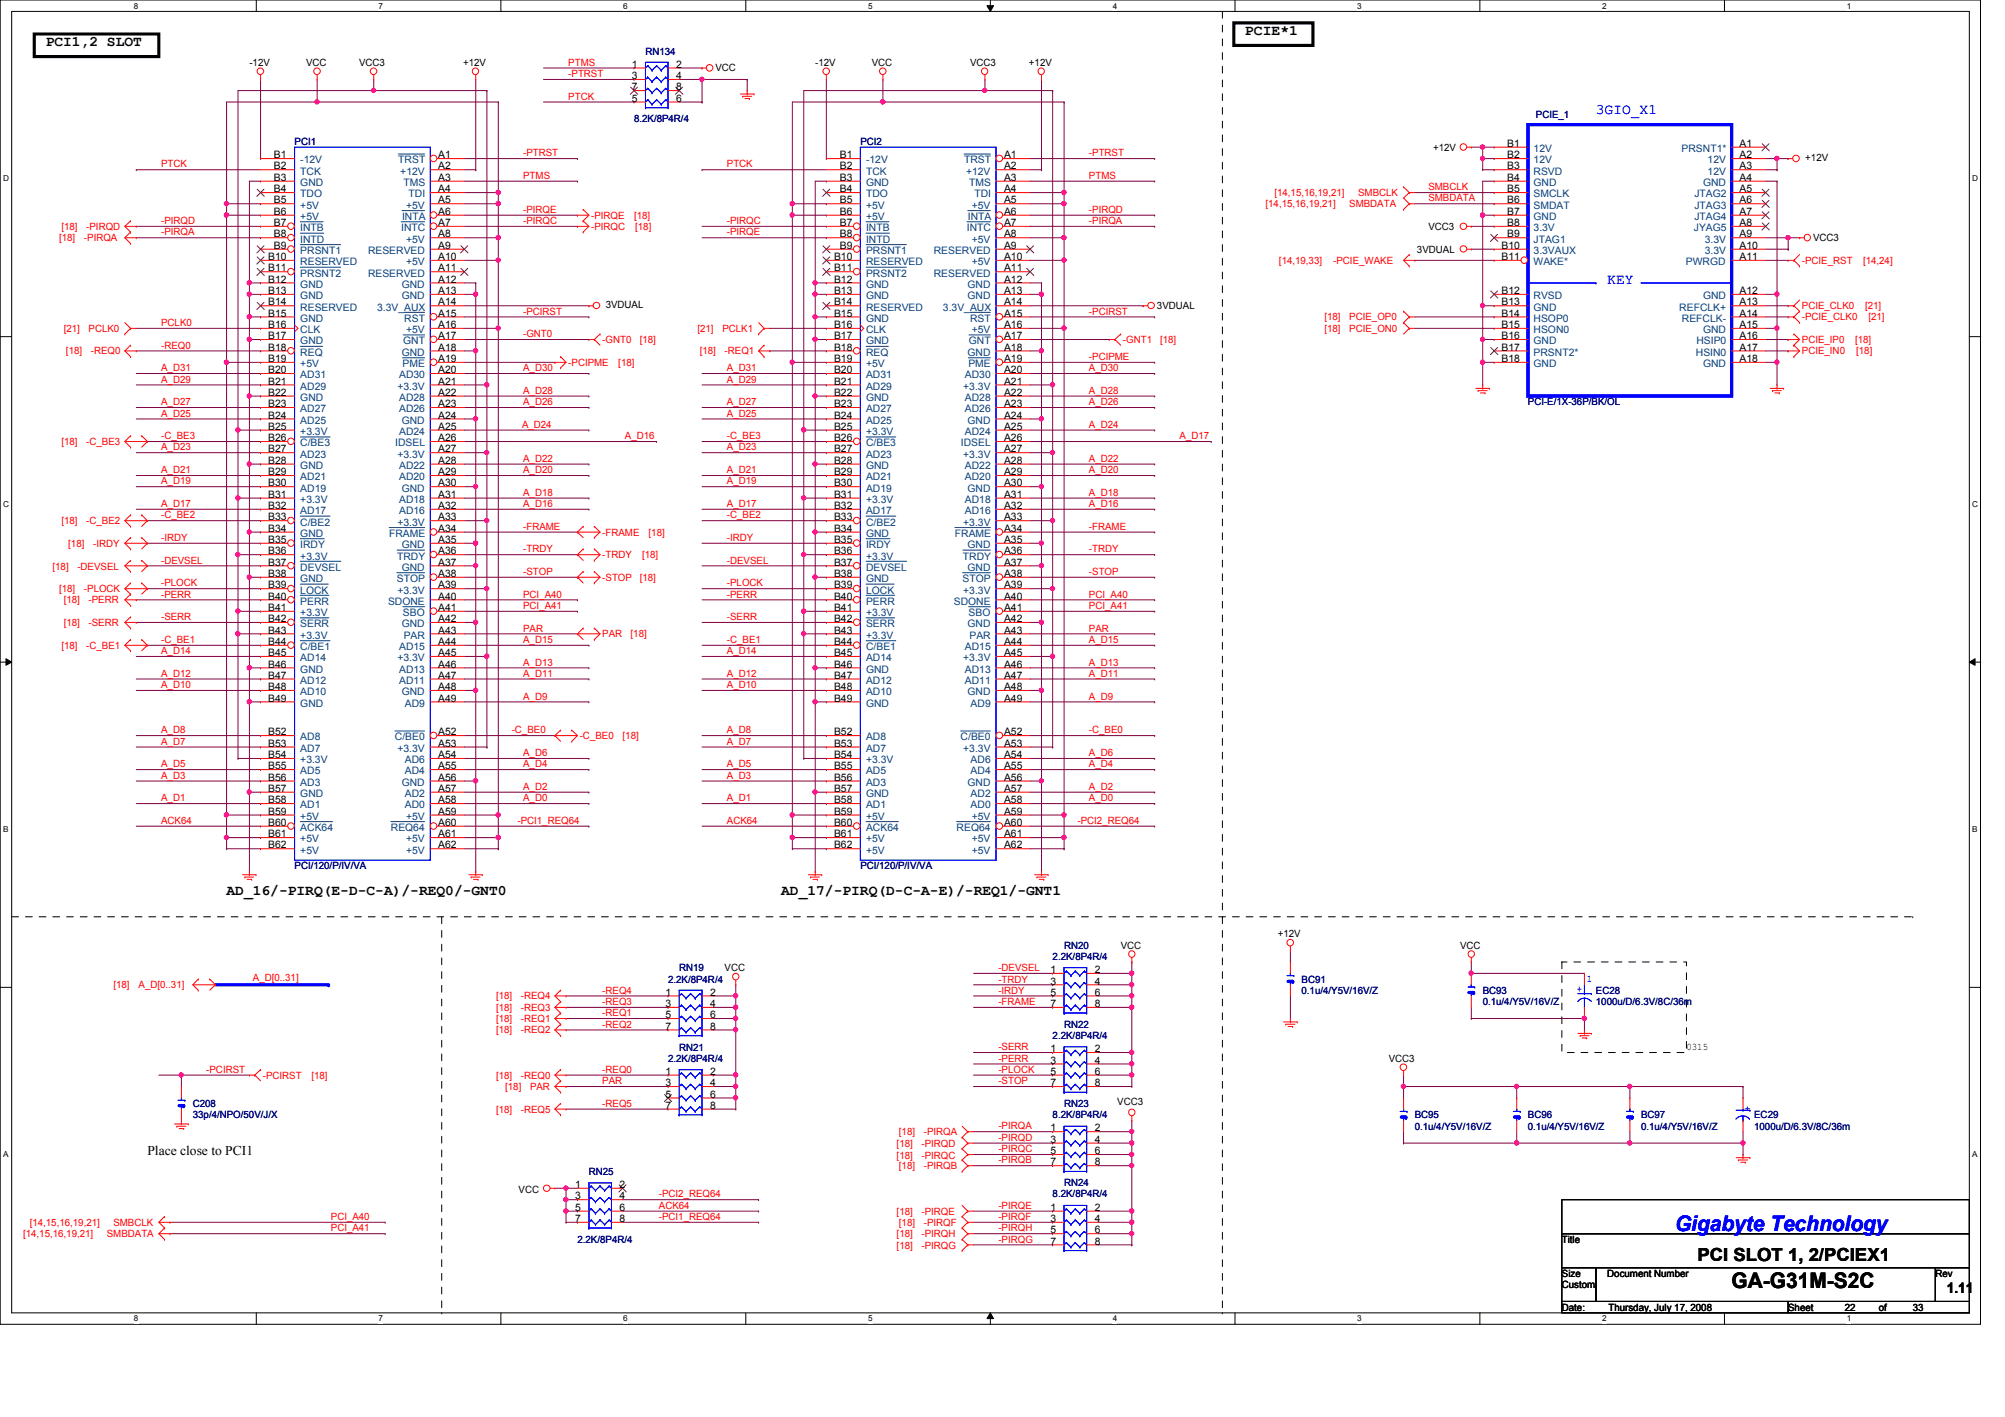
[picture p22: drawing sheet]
<svg xmlns="http://www.w3.org/2000/svg" width="297mm" height="210mm" viewBox="0 0 297 210" stroke-linecap="round" stroke-linejoin="round" font-family="sans-serif">
<defs><g id="words">
<text font-size="3.2" fill="#00f" x="248.2" y="182.3">Gigabyte Technology</text>
<text font-size="3.2" x="256.5" y="190.8">GA-G31M-S2C</text>
<text font-size="2.7" x="251.5" y="186.9">PCI SLOT 1, 2/PCIEX1</text>
<g font-size="2.2">
<text x="184.4" y="5.2">PCIE*1</text>
<text x="6.8" y="6.8">PCI1,2 SLOT</text>
<text x="33.6" y="132.5">AD_16/-PIRQ(E-D-C-A)/-REQ0/-GNT0</text>
<text x="115.7" y="132.5">AD_17/-PIRQ(D-C-A-E)/-REQ1/-GNT1</text>
<text x="288.4" y="191.5">1.11</text>
</g>
<g font-size="2.2" fill="#00f">
<text x="236.4" y="16.9">3GIO_X1</text>
<text x="238.1" y="42">KEY</text>
</g>
<text font-size="2" x="21.8" y="171.1">Place close to PCI1</text>
<g font-size="1.5">
<text x="37" y="9.7">-12V</text>
<text x="45.3" y="9.7">VCC</text>
<text x="53.2" y="9.7">VCC3</text>
<text x="68.6" y="9.7">+12V</text>
<text x="93.6" y="10">1</text>
<text x="93.6" y="11.7">3</text>
<text x="100.2" y="10">2</text>
<text x="100.2" y="11.7">4</text>
<text x="106" y="10.6">VCC</text>
<text x="120.8" y="9.7">-12V</text>
<text x="129.2" y="9.7">VCC</text>
<text x="143.7" y="9.7">VCC3</text>
<text x="152.4" y="9.7">+12V</text>
<text x="93.6" y="15.1">5</text>
<text x="93.6" y="13.4">7</text>
<text x="100.2" y="15.1">6</text>
<text x="100.2" y="13.4">8</text>
<text x="40.6" y="23.5">B1</text>
<text x="64.9" y="23.5">A1</text>
<text x="124.4" y="23.5">B1</text>
<text x="148.8" y="23.5">A1</text>
<text x="212.3" y="22.3">+12V</text>
<text x="223.3" y="21.8">B1</text>
<text x="223.3" y="23.5">B2</text>
<text x="257.7" y="23.5">A2</text>
<text x="257.7" y="21.8">A1</text>
<text x="267.5" y="23.8">+12V</text>
<text x="40.6" y="25.1">B2</text>
<text x="40.6" y="26.8">B3</text>
<text x="40.6" y="28.5">B4</text>
<text x="64.9" y="25.1">A2</text>
<text x="64.9" y="26.8">A3</text>
<text x="64.9" y="28.5">A4</text>
<text x="124.4" y="25.1">B2</text>
<text x="124.4" y="26.8">B3</text>
<text x="124.4" y="28.5">B4</text>
<text x="148.8" y="25.1">A2</text>
<text x="148.8" y="26.8">A3</text>
<text x="148.8" y="28.5">A4</text>
<text x="223.3" y="25.1">B3</text>
<text x="223.3" y="26.8">B4</text>
<text x="223.3" y="28.5">B5</text>
<text x="257.7" y="25.1">A3</text>
<text x="257.7" y="26.8">A4</text>
<text x="257.7" y="28.5">A5</text>
<text x="40.6" y="30.1">B5</text>
<text x="40.6" y="31.8">B6</text>
<text x="40.6" y="33.5">B7</text>
<text x="40.6" y="35.2">B8</text>
<text x="64.9" y="30.1">A5</text>
<text x="64.9" y="31.8">A6</text>
<text x="64.9" y="33.5">A7</text>
<text x="64.9" y="35.2">A8</text>
<text x="124.4" y="30.1">B5</text>
<text x="124.4" y="31.8">B6</text>
<text x="124.4" y="33.5">B7</text>
<text x="124.4" y="35.2">B8</text>
<text x="148.8" y="30.1">A5</text>
<text x="148.8" y="31.8">A6</text>
<text x="148.8" y="33.5">A7</text>
<text x="148.8" y="35.2">A8</text>
<text x="211.6" y="34.1">VCC3</text>
<text x="223.3" y="30.1">B6</text>
<text x="223.3" y="31.8">B7</text>
<text x="223.3" y="33.5">B8</text>
<text x="223.3" y="35.2">B9</text>
<text x="257.7" y="30.1">A6</text>
<text x="257.7" y="31.8">A7</text>
<text x="257.7" y="33.5">A8</text>
<text x="257.7" y="35.2">A9</text>
<text x="268.6" y="35.7">VCC3</text>
<text x="39.7" y="38.5">B10</text>
<text x="39.7" y="40.2">B11</text>
<text x="39.7" y="41.9">B12</text>
<text x="40.6" y="36.9">B9</text>
<text x="64.9" y="36.9">A9</text>
<text x="64.9" y="38.5">A10</text>
<text x="64.9" y="40.2">A11</text>
<text x="64.9" y="41.9">A12</text>
<text x="123.6" y="38.5">B10</text>
<text x="123.6" y="40.2">B11</text>
<text x="123.6" y="41.9">B12</text>
<text x="124.4" y="36.9">B9</text>
<text x="148.8" y="36.9">A9</text>
<text x="148.8" y="38.5">A10</text>
<text x="148.8" y="40.2">A11</text>
<text x="148.8" y="41.9">A12</text>
<text x="209.9" y="37.4">3VDUAL</text>
<text x="222.5" y="36.9">B10</text>
<text x="222.5" y="38.5">B11</text>
<text x="257.7" y="36.9">A10</text>
<text x="257.7" y="38.5">A11</text>
<text x="39.7" y="43.6">B13</text>
<text x="39.7" y="45.3">B14</text>
<text x="39.7" y="46.9">B15</text>
<text x="64.9" y="43.6">A13</text>
<text x="64.9" y="45.3">A14</text>
<text x="64.9" y="46.9">A15</text>
<text x="89.7" y="45.6">3VDUAL</text>
<text x="123.6" y="43.6">B13</text>
<text x="123.6" y="45.3">B14</text>
<text x="123.6" y="46.9">B15</text>
<text x="148.8" y="43.6">A13</text>
<text x="148.8" y="45.3">A14</text>
<text x="148.8" y="46.9">A15</text>
<text x="171.4" y="45.8">3VDUAL</text>
<text x="222.5" y="43.6">B12</text>
<text x="222.5" y="45.3">B13</text>
<text x="222.5" y="46.9">B14</text>
<text x="257.7" y="43.6">A12</text>
<text x="257.7" y="45.3">A13</text>
<text x="257.7" y="46.9">A14</text>
<text x="39.7" y="48.6">B16</text>
<text x="39.7" y="50.2">B17</text>
<text x="39.7" y="51.9">B18</text>
<text x="39.7" y="53.6">B19</text>
<text x="64.9" y="48.6">A16</text>
<text x="64.9" y="50.2">A17</text>
<text x="64.9" y="51.9">A18</text>
<text x="64.9" y="53.6">A19</text>
<text x="123.6" y="48.6">B16</text>
<text x="123.6" y="50.2">B17</text>
<text x="123.6" y="51.9">B18</text>
<text x="123.6" y="53.6">B19</text>
<text x="148.8" y="48.6">A16</text>
<text x="148.8" y="50.2">A17</text>
<text x="148.8" y="51.9">A18</text>
<text x="148.8" y="53.6">A19</text>
<text x="222.5" y="48.6">B15</text>
<text x="222.5" y="50.2">B16</text>
<text x="222.5" y="51.9">B17</text>
<text x="222.5" y="53.6">B18</text>
<text x="257.7" y="48.6">A15</text>
<text x="257.7" y="50.2">A16</text>
<text x="257.7" y="51.9">A17</text>
<text x="257.7" y="53.6">A18</text>
<text x="39.7" y="55.3">B20</text>
<text x="39.7" y="57">B21</text>
<text x="39.7" y="58.6">B22</text>
<text x="64.9" y="55.3">A20</text>
<text x="64.9" y="57">A21</text>
<text x="64.9" y="58.6">A22</text>
<text x="123.6" y="55.3">B20</text>
<text x="123.6" y="57">B21</text>
<text x="123.6" y="58.6">B22</text>
<text x="148.8" y="55.3">A20</text>
<text x="148.8" y="57">A21</text>
<text x="148.8" y="58.6">A22</text>
<text x="39.7" y="60.3">B23</text>
<text x="39.7" y="62">B24</text>
<text x="39.7" y="63.7">B25</text>
<text x="39.7" y="65.4">B26</text>
<text x="64.9" y="60.3">A23</text>
<text x="64.9" y="62">A24</text>
<text x="64.9" y="63.7">A25</text>
<text x="64.9" y="65.4">A26</text>
<text x="123.6" y="60.3">B23</text>
<text x="123.6" y="62">B24</text>
<text x="123.6" y="63.7">B25</text>
<text x="123.6" y="65.4">B26</text>
<text x="148.8" y="60.3">A23</text>
<text x="148.8" y="62">A24</text>
<text x="148.8" y="63.7">A25</text>
<text x="148.8" y="65.4">A26</text>
<text x="39.7" y="67">B27</text>
<text x="39.7" y="68.7">B28</text>
<text x="39.7" y="70.4">B29</text>
<text x="64.9" y="67">A27</text>
<text x="64.9" y="68.7">A28</text>
<text x="64.9" y="70.4">A29</text>
<text x="123.6" y="67">B27</text>
<text x="123.6" y="68.7">B28</text>
<text x="123.6" y="70.4">B29</text>
<text x="148.8" y="67">A27</text>
<text x="148.8" y="68.7">A28</text>
<text x="148.8" y="70.4">A29</text>
<text x="39.7" y="72.1">B30</text>
<text x="39.7" y="73.7">B31</text>
<text x="39.7" y="75.4">B32</text>
<text x="39.7" y="77.1">B33</text>
<text x="64.9" y="72.1">A30</text>
<text x="64.9" y="73.7">A31</text>
<text x="64.9" y="75.4">A32</text>
<text x="64.9" y="77.1">A33</text>
<text x="123.6" y="72.1">B30</text>
<text x="123.6" y="73.7">B31</text>
<text x="123.6" y="75.4">B32</text>
<text x="123.6" y="77.1">B33</text>
<text x="148.8" y="72.1">A30</text>
<text x="148.8" y="73.7">A31</text>
<text x="148.8" y="75.4">A32</text>
<text x="148.8" y="77.1">A33</text>
<text x="39.7" y="78.8">B34</text>
<text x="39.7" y="80.4">B35</text>
<text x="39.7" y="82.1">B36</text>
<text x="39.7" y="83.8">B37</text>
<text x="64.9" y="78.8">A34</text>
<text x="64.9" y="80.4">A35</text>
<text x="64.9" y="82.1">A36</text>
<text x="64.9" y="83.8">A37</text>
<text x="123.6" y="78.8">B34</text>
<text x="123.6" y="80.4">B35</text>
<text x="123.6" y="82.1">B36</text>
<text x="123.6" y="83.8">B37</text>
<text x="148.8" y="78.8">A34</text>
<text x="148.8" y="80.4">A35</text>
<text x="148.8" y="82.1">A36</text>
<text x="148.8" y="83.8">A37</text>
<text x="39.7" y="85.5">B38</text>
<text x="39.7" y="87.2">B39</text>
<text x="39.7" y="88.8">B40</text>
<text x="64.9" y="85.5">A38</text>
<text x="64.9" y="87.2">A39</text>
<text x="64.9" y="88.8">A40</text>
<text x="123.6" y="85.5">B38</text>
<text x="123.6" y="87.2">B39</text>
<text x="123.6" y="88.8">B40</text>
<text x="148.8" y="85.5">A38</text>
<text x="148.8" y="87.2">A39</text>
<text x="148.8" y="88.8">A40</text>
<text x="39.7" y="90.5">B41</text>
<text x="39.7" y="92.2">B42</text>
<text x="39.7" y="93.9">B43</text>
<text x="39.7" y="95.5">B44</text>
<text x="64.9" y="90.5">A41</text>
<text x="64.9" y="92.2">A42</text>
<text x="64.9" y="93.9">A43</text>
<text x="64.9" y="95.5">A44</text>
<text x="123.6" y="90.5">B41</text>
<text x="123.6" y="92.2">B42</text>
<text x="123.6" y="93.9">B43</text>
<text x="123.6" y="95.5">B44</text>
<text x="148.8" y="90.5">A41</text>
<text x="148.8" y="92.2">A42</text>
<text x="148.8" y="93.9">A43</text>
<text x="148.8" y="95.5">A44</text>
<text x="39.7" y="97.2">B45</text>
<text x="39.7" y="98.9">B46</text>
<text x="39.7" y="100.5">B47</text>
<text x="64.9" y="97.2">A45</text>
<text x="64.9" y="98.9">A46</text>
<text x="64.9" y="100.5">A47</text>
<text x="123.6" y="97.2">B45</text>
<text x="123.6" y="98.9">B46</text>
<text x="123.6" y="100.5">B47</text>
<text x="148.8" y="97.2">A45</text>
<text x="148.8" y="98.9">A46</text>
<text x="148.8" y="100.5">A47</text>
<text x="39.7" y="102.2">B48</text>
<text x="39.7" y="103.9">B49</text>
<text x="64.9" y="102.2">A48</text>
<text x="64.9" y="103.9">A49</text>
<text x="123.6" y="102.2">B48</text>
<text x="123.6" y="103.9">B49</text>
<text x="148.8" y="102.2">A48</text>
<text x="148.8" y="103.9">A49</text>
<text x="39.7" y="108.9">B52</text>
<text x="39.7" y="110.6">B53</text>
<text x="39.7" y="112.3">B54</text>
<text x="39.7" y="114">B55</text>
<text x="64.9" y="108.9">A52</text>
<text x="64.9" y="110.6">A53</text>
<text x="64.9" y="112.3">A54</text>
<text x="64.9" y="114">A55</text>
<text x="123.6" y="108.9">B52</text>
<text x="123.6" y="110.6">B53</text>
<text x="123.6" y="112.3">B54</text>
<text x="123.6" y="114">B55</text>
<text x="148.8" y="108.9">A52</text>
<text x="148.8" y="110.6">A53</text>
<text x="148.8" y="112.3">A54</text>
<text x="148.8" y="114">A55</text>
<text x="39.7" y="115.7">B56</text>
<text x="39.7" y="117.3">B57</text>
<text x="39.7" y="119">B58</text>
<text x="64.9" y="115.7">A56</text>
<text x="64.9" y="117.3">A57</text>
<text x="64.9" y="119">A58</text>
<text x="123.6" y="115.7">B56</text>
<text x="123.6" y="117.3">B57</text>
<text x="123.6" y="119">B58</text>
<text x="148.8" y="115.7">A56</text>
<text x="148.8" y="117.3">A57</text>
<text x="148.8" y="119">A58</text>
<text x="39.7" y="120.7">B59</text>
<text x="39.7" y="122.3">B60</text>
<text x="39.7" y="124">B61</text>
<text x="39.7" y="125.7">B62</text>
<text x="64.9" y="120.7">A59</text>
<text x="64.9" y="122.3">A60</text>
<text x="64.9" y="124">A61</text>
<text x="64.9" y="125.7">A62</text>
<text x="123.6" y="120.7">B59</text>
<text x="123.6" y="122.3">B60</text>
<text x="123.6" y="124">B61</text>
<text x="123.6" y="125.7">B62</text>
<text x="148.8" y="120.7">A59</text>
<text x="148.8" y="122.3">A60</text>
<text x="148.8" y="124">A61</text>
<text x="148.8" y="125.7">A62</text>
<text x="107.4" y="143.8">VCC</text>
<text x="166" y="140.5">VCC</text>
<text x="189.3" y="138.9">+12V</text>
<text x="216.3" y="140.5">VCC</text>
<text x="98.6" y="147.5">1</text>
<text x="98.6" y="149.2">3</text>
<text x="105.2" y="147.5">2</text>
<text x="105.2" y="149.2">4</text>
<text x="155.6" y="144.1">1</text>
<text x="155.6" y="145.8">3</text>
<text x="155.6" y="147.5">5</text>
<text x="155.6" y="149.2">7</text>
<text x="162.2" y="144.1">2</text>
<text x="162.2" y="145.8">4</text>
<text x="162.2" y="147.5">6</text>
<text x="162.2" y="149.2">8</text>
<text x="98.6" y="150.8">5</text>
<text x="98.6" y="152.5">7</text>
<text x="105.2" y="150.8">6</text>
<text x="105.2" y="152.5">8</text>
<text x="155.6" y="155.9">1</text>
<text x="162.2" y="155.9">2</text>
<text x="249.8" y="155.5">0315</text>
<text x="98.6" y="159.2">1</text>
<text x="98.6" y="160.9">3</text>
<text x="105.2" y="159.2">2</text>
<text x="105.2" y="160.9">4</text>
<text x="155.6" y="157.6">3</text>
<text x="155.6" y="159.2">5</text>
<text x="155.6" y="160.9">7</text>
<text x="162.2" y="157.6">4</text>
<text x="162.2" y="159.2">6</text>
<text x="162.2" y="160.9">8</text>
<text x="205.7" y="157.3">VCC3</text>
<text x="98.6" y="162.6">5</text>
<text x="98.6" y="164.3">7</text>
<text x="105.2" y="162.6">6</text>
<text x="105.2" y="164.3">8</text>
<text x="155.6" y="167.6">1</text>
<text x="162.2" y="167.6">2</text>
<text x="165.5" y="163.7">VCC3</text>
<text x="155.6" y="169.3">3</text>
<text x="155.6" y="171">5</text>
<text x="155.6" y="172.6">7</text>
<text x="162.2" y="169.3">4</text>
<text x="162.2" y="171">6</text>
<text x="162.2" y="172.6">8</text>
<text x="76.8" y="176.7">VCC</text>
<text x="85.2" y="176">1</text>
<text x="85.2" y="177.7">3</text>
<text x="85.2" y="179.4">5</text>
<text x="91.8" y="176">2</text>
<text x="91.8" y="177.7">4</text>
<text x="91.8" y="179.4">6</text>
<text x="155.6" y="179.4">1</text>
<text x="162.2" y="179.4">2</text>
<text x="85.2" y="181">7</text>
<text x="91.8" y="181">8</text>
<text x="155.6" y="181">3</text>
<text x="155.6" y="182.7">5</text>
<text x="155.6" y="184.4">7</text>
<text x="162.2" y="181">4</text>
<text x="162.2" y="182.7">6</text>
<text x="162.2" y="184.4">8</text>
<text x="231.4" y="184.1">Title</text>
<text x="231.4" y="189.1">Size</text>
<text x="231.4" y="190.8">Custom</text>
<text x="238.1" y="189.1">Document Number</text>
<text x="286.7" y="189.1">Rev</text>
<text x="231.4" y="194.1">Date:</text>
<text x="238.3" y="194.1">Thursday, July 17, 2008</text>
<text x="264.9" y="194.1">Sheet</text>
<text x="273.3" y="194.1">22</text>
<text x="278.3" y="194.1">of</text>
<text x="283.4" y="194.1">33</text>
</g>
<g font-size="1.5" fill="#f00">
<text x="84.2" y="9.7">PTMS</text>
<text x="84.2" y="11.4">-PTRST</text>
<text x="84.2" y="14.8">PTCK</text>
<text x="77.5" y="23.2">-PTRST</text>
<text x="161.3" y="23.2">-PTRST</text>
<text x="23.9" y="24.8">PTCK</text>
<text x="77.5" y="26.5">PTMS</text>
<text x="107.7" y="24.8">PTCK</text>
<text x="161.3" y="26.5">PTMS</text>
<text x="188.8" y="29">[14,15,16,19,21]</text>
<text x="201.2" y="29">SMBCLK</text>
<text x="211.6" y="29.8">SMBDATA</text>
<text x="211.6" y="28.2">SMBCLK</text>
<text x="8.8" y="35.7">[18]</text>
<text x="9.1" y="34.1">[18]</text>
<text x="12.4" y="35.7">-PIRQA</text>
<text x="12.8" y="34.1">-PIRQD</text>
<text x="23.9" y="34.9">-PIRQA</text>
<text x="23.9" y="33.2">-PIRQD</text>
<text x="77.5" y="31.5">-PIRQE</text>
<text x="77.5" y="33.2">-PIRQC</text>
<text x="87.6" y="32.4">-PIRQE</text>
<text x="87.6" y="34.1">-PIRQC</text>
<text x="93.9" y="32.4">[18]</text>
<text x="94.1" y="34.1">[18]</text>
<text x="107.7" y="34.9">-PIRQE</text>
<text x="107.7" y="33.2">-PIRQC</text>
<text x="161.3" y="33.2">-PIRQA</text>
<text x="161.3" y="31.5">-PIRQD</text>
<text x="187.5" y="30.7">[14,15,16,19,21]</text>
<text x="199.9" y="30.7">SMBDATA</text>
<text x="189.5" y="39.1">[14,19,33]</text>
<text x="197.5" y="39.1">-PCIE_WAKE</text>
<text x="266.9" y="39.1">-PCIE_RST</text>
<text x="276" y="39.1">[14,24]</text>
<text x="77.5" y="46.6">-PCIRST</text>
<text x="161.3" y="46.6">-PCIRST</text>
<text x="196.2" y="47.5">[18]</text>
<text x="199.9" y="47.5">PCIE_OP0</text>
<text x="266.9" y="47.5">-PCIE_CLK0</text>
<text x="266.9" y="45.8">PCIE_CLK0</text>
<text x="276.3" y="45.8">[21]</text>
<text x="276.8" y="47.5">[21]</text>
<text x="9.4" y="49.1">[21]</text>
<text x="9.8" y="52.5">[18]</text>
<text x="13.1" y="49.1">PCLK0</text>
<text x="13.5" y="52.5">-REQ0</text>
<text x="23.9" y="51.6">-REQ0</text>
<text x="23.9" y="48.3">PCLK0</text>
<text x="77.5" y="50">-GNT0</text>
<text x="89.2" y="50.8">-GNT0</text>
<text x="94.8" y="50.8">[18]</text>
<text x="103.3" y="49.1">[21]</text>
<text x="103.7" y="52.5">[18]</text>
<text x="107" y="49.1">PCLK1</text>
<text x="107.4" y="52.5">-REQ1</text>
<text x="161.3" y="53.3">-PCIPME</text>
<text x="166.4" y="50.8">-GNT1</text>
<text x="171.9" y="50.8">[18]</text>
<text x="196.2" y="49.1">[18]</text>
<text x="199.9" y="49.1">PCIE_ON0</text>
<text x="266.9" y="52.5">PCIE_IN0</text>
<text x="266.9" y="50.8">PCIE_IP0</text>
<text x="274.8" y="50.8">[18]</text>
<text x="275" y="52.5">[18]</text>
<text x="23.9" y="56.7">A_D29</text>
<text x="23.9" y="55">A_D31</text>
<text x="77.5" y="55">A_D30</text>
<text x="77.5" y="58.3">A_D28</text>
<text x="84.2" y="54.2">-PCIPME</text>
<text x="91.6" y="54.2">[18]</text>
<text x="107.7" y="56.7">A_D29</text>
<text x="107.7" y="55">A_D31</text>
<text x="161.3" y="55">A_D30</text>
<text x="161.3" y="58.3">A_D28</text>
<text x="9.1" y="65.9">[18]</text>
<text x="12.8" y="65.9">-C_BE3</text>
<text x="23.9" y="60">A_D27</text>
<text x="23.9" y="61.7">A_D25</text>
<text x="23.9" y="65.1">-C_BE3</text>
<text x="77.3" y="63.4">A_D24</text>
<text x="77.5" y="60">A_D26</text>
<text x="92.6" y="65.1">A_D16</text>
<text x="107.7" y="60">A_D27</text>
<text x="107.7" y="61.7">A_D25</text>
<text x="107.7" y="65.1">-C_BE3</text>
<text x="161.3" y="60">A_D26</text>
<text x="161.3" y="63.4">A_D24</text>
<text x="174.7" y="65.1">A_D17</text>
<text x="23.9" y="66.7">A_D23</text>
<text x="23.9" y="70.1">A_D21</text>
<text x="23.9" y="71.8">A_D19</text>
<text x="77.5" y="68.4">A_D22</text>
<text x="77.5" y="70.1">A_D20</text>
<text x="107.7" y="66.7">A_D23</text>
<text x="107.7" y="70.1">A_D21</text>
<text x="107.7" y="71.8">A_D19</text>
<text x="161.3" y="68.4">A_D22</text>
<text x="161.3" y="70.1">A_D20</text>
<text x="9.1" y="77.6">[18]</text>
<text x="12.8" y="77.6">-C_BE2</text>
<text x="23.9" y="75.1">A_D17</text>
<text x="23.9" y="76.8">-C_BE2</text>
<text x="77.5" y="73.4">A_D18</text>
<text x="77.5" y="75.1">A_D16</text>
<text x="107.7" y="75.1">A_D17</text>
<text x="107.7" y="76.8">-C_BE2</text>
<text x="161.3" y="73.4">A_D18</text>
<text x="161.3" y="75.1">A_D16</text>
<text x="10.1" y="81">[18]</text>
<text x="13.8" y="81">-IRDY</text>
<text x="23.9" y="80.1">-IRDY</text>
<text x="23.9" y="83.5">-DEVSEL</text>
<text x="77.5" y="78.5">-FRAME</text>
<text x="77.5" y="81.8">-TRDY</text>
<text x="89.2" y="79.3">-FRAME</text>
<text x="89.2" y="82.7">-TRDY</text>
<text x="95.1" y="82.7">[18]</text>
<text x="96.1" y="79.3">[18]</text>
<text x="107.7" y="80.1">-IRDY</text>
<text x="107.7" y="83.5">-DEVSEL</text>
<text x="161.3" y="78.5">-FRAME</text>
<text x="161.3" y="81.8">-TRDY</text>
<text x="7.8" y="84.4">[18]</text>
<text x="8.8" y="87.7">[18]</text>
<text x="9.4" y="89.4">[18]</text>
<text x="11.5" y="84.4">-DEVSEL</text>
<text x="12.4" y="87.7">-PLOCK</text>
<text x="13.1" y="89.4">-PERR</text>
<text x="23.9" y="86.9">-PLOCK</text>
<text x="23.9" y="88.5">-PERR</text>
<text x="77.5" y="85.2">-STOP</text>
<text x="77.5" y="88.5">PCI_A40</text>
<text x="89.2" y="86">-STOP</text>
<text x="94.8" y="86">[18]</text>
<text x="107.7" y="86.9">-PLOCK</text>
<text x="107.7" y="88.5">-PERR</text>
<text x="161.3" y="85.2">-STOP</text>
<text x="161.3" y="88.5">PCI_A40</text>
<text x="9.4" y="92.8">[18]</text>
<text x="13.1" y="92.8">-SERR</text>
<text x="23.9" y="91.9">-SERR</text>
<text x="23.9" y="95.2">-C_BE1</text>
<text x="77.5" y="90.2">PCI_A41</text>
<text x="77.5" y="93.6">PAR</text>
<text x="77.5" y="95.2">A_D15</text>
<text x="89.2" y="94.4">PAR</text>
<text x="93.4" y="94.4">[18]</text>
<text x="107.7" y="91.9">-SERR</text>
<text x="107.7" y="95.2">-C_BE1</text>
<text x="161.3" y="90.2">PCI_A41</text>
<text x="161.3" y="93.6">PAR</text>
<text x="161.3" y="95.2">A_D15</text>
<text x="9.1" y="96.1">[18]</text>
<text x="12.8" y="96.1">-C_BE1</text>
<text x="23.9" y="96.9">A_D14</text>
<text x="23.9" y="100.2">A_D12</text>
<text x="23.9" y="101.9">A_D10</text>
<text x="77.5" y="98.6">A_D13</text>
<text x="77.5" y="100.2">A_D11</text>
<text x="107.7" y="96.9">A_D14</text>
<text x="107.7" y="100.2">A_D12</text>
<text x="107.7" y="101.9">A_D10</text>
<text x="161.3" y="98.6">A_D13</text>
<text x="161.3" y="100.2">A_D11</text>
<text x="77.5" y="103.6">A_D9</text>
<text x="161.3" y="103.6">A_D9</text>
<text x="23.9" y="108.6">A_D8</text>
<text x="23.9" y="110.3">A_D7</text>
<text x="23.9" y="113.7">A_D5</text>
<text x="75.8" y="108.6">-C_BE0</text>
<text x="77.5" y="112">A_D6</text>
<text x="77.5" y="113.7">A_D4</text>
<text x="85.9" y="109.5">-C_BE0</text>
<text x="92.2" y="109.5">[18]</text>
<text x="107.7" y="108.6">A_D8</text>
<text x="107.7" y="110.3">A_D7</text>
<text x="107.7" y="113.7">A_D5</text>
<text x="161.3" y="108.6">-C_BE0</text>
<text x="161.3" y="112">A_D6</text>
<text x="161.3" y="113.7">A_D4</text>
<text x="23.9" y="115.4">A_D3</text>
<text x="23.9" y="118.7">A_D1</text>
<text x="77.5" y="117">A_D2</text>
<text x="77.5" y="118.7">A_D0</text>
<text x="107.7" y="115.4">A_D3</text>
<text x="107.7" y="118.7">A_D1</text>
<text x="161.3" y="117">A_D2</text>
<text x="161.3" y="118.7">A_D0</text>
<text x="23.9" y="122">ACK64</text>
<text x="76.7" y="122">-PCI1_REQ64</text>
<text x="107.7" y="122">ACK64</text>
<text x="159.6" y="122">-PCI2_REQ64</text>
<text x="147.9" y="143.8">-DEVSEL</text>
<text x="16.8" y="146.4">[18]</text>
<text x="20.5" y="146.4">A_D[0..31]</text>
<text x="37.5" y="145.4">A_D[0..31]</text>
<text x="73.5" y="149.7">[18]</text>
<text x="73.5" y="148">[18]</text>
<text x="77.2" y="149.7">-REQ3</text>
<text x="77.2" y="148">-REQ4</text>
<text x="89.2" y="148.9">-REQ3</text>
<text x="89.2" y="147.2">-REQ4</text>
<text x="147.9" y="148.9">-FRAME</text>
<text x="147.9" y="145.5">-TRDY</text>
<text x="147.9" y="147.2">-IRDY</text>
<text x="73.5" y="153.1">[18]</text>
<text x="73.5" y="151.4">[18]</text>
<text x="77.2" y="153.1">-REQ2</text>
<text x="77.2" y="151.4">-REQ1</text>
<text x="89.2" y="152.2">-REQ2</text>
<text x="89.2" y="150.5">-REQ1</text>
<text x="147.9" y="155.6">-SERR</text>
<text x="30.6" y="158.9">-PCIRST</text>
<text x="38.9" y="159.8">-PCIRST</text>
<text x="46.1" y="159.8">[18]</text>
<text x="73.5" y="159.8">[18]</text>
<text x="74.8" y="161.5">[18]</text>
<text x="77.2" y="159.8">-REQ0</text>
<text x="78.5" y="161.5">PAR</text>
<text x="89.2" y="158.9">-REQ0</text>
<text x="89.2" y="160.6">PAR</text>
<text x="147.9" y="158.9">-PLOCK</text>
<text x="147.9" y="157.3">-PERR</text>
<text x="147.9" y="160.6">-STOP</text>
<text x="73.5" y="164.8">[18]</text>
<text x="77.2" y="164.8">-REQ5</text>
<text x="89.2" y="164">-REQ5</text>
<text x="147.9" y="167.3">-PIRQA</text>
<text x="132.8" y="171.7">[18]</text>
<text x="132.8" y="169.8">[18]</text>
<text x="133.2" y="168.2">[18]</text>
<text x="133.2" y="173.2">[18]</text>
<text x="136.5" y="171.7">-PIRQC</text>
<text x="136.5" y="169.8">-PIRQD</text>
<text x="136.9" y="168.2">-PIRQA</text>
<text x="136.9" y="173.2">-PIRQB</text>
<text x="147.9" y="172.3">-PIRQB</text>
<text x="147.9" y="170.7">-PIRQC</text>
<text x="147.9" y="169">-PIRQD</text>
<text x="97.6" y="177.4">-PCI2_REQ64</text>
<text x="97.6" y="179.1">ACK64</text>
<text x="132.8" y="179.9">[18]</text>
<text x="136.5" y="179.9">-PIRQE</text>
<text x="147.9" y="179.1">-PIRQE</text>
<text x="3.4" y="183.3">[14,15,16,19,21]</text>
<text x="4.4" y="181.6">[14,15,16,19,21]</text>
<text x="15.8" y="183.3">SMBDATA</text>
<text x="16.8" y="181.6">SMBCLK</text>
<text x="49" y="180.7">PCI_A40</text>
<text x="49" y="182.4">PCI_A41</text>
<text x="97.6" y="180.7">-PCI1_REQ64</text>
<text x="132.8" y="183.3">[18]</text>
<text x="132.8" y="185">[18]</text>
<text x="133.2" y="181.6">[18]</text>
<text x="136.5" y="183.3">-PIRQH</text>
<text x="136.5" y="185">-PIRQG</text>
<text x="136.9" y="181.6">-PIRQF</text>
<text x="147.9" y="182.4">-PIRQH</text>
<text x="147.9" y="180.7">-PIRQF</text>
<text x="147.9" y="184.1">-PIRQG</text>
</g>
<g font-size="1.5" fill="#000080">
<text x="95.6" y="8.1">RN134</text>
<text x="227.5" y="17.5">PCIE_1</text>
<text x="43.6" y="21.5">PCI1</text>
<text x="93.9" y="18.1">8.2K/8P4R/4</text>
<text x="127.5" y="21.5">PCI2</text>
<text x="226.4" y="60">PCI-E/1X-36P/BK/OL</text>
<text x="43.6" y="128.8">PCI/120/P/IV/VA</text>
<text x="127.5" y="128.8">PCI/120/P/IV/VA</text>
<text x="100.6" y="143.8">RN19</text>
<text x="156" y="142.2">2.2K/8P4R/4</text>
<text x="157.6" y="140.5">RN20</text>
<text x="99" y="145.5">2.2K/8P4R/4</text>
<text x="192.8" y="145.5">BC91</text>
<text x="192.8" y="147.2">0.1u/4/Y5V/16V/Z</text>
<text x="219.7" y="147.2">BC93</text>
<text x="219.7" y="148.9">0.1u/4/Y5V/16V/Z</text>
<text x="236.4" y="147.2">EC28</text>
<text x="236.4" y="148.9">1000u/D/6.3V/8C/36m</text>
<text x="100.6" y="155.6">RN21</text>
<text x="156" y="153.9">2.2K/8P4R/4</text>
<text x="157.6" y="152.2">RN22</text>
<text x="99" y="157.3">2.2K/8P4R/4</text>
<text x="28.6" y="164">C208</text>
<text x="28.6" y="165.6">33p/4/NPO/50V/J/X</text>
<text x="156" y="165.6">8.2K/8P4R/4</text>
<text x="157.6" y="164">RN23</text>
<text x="209.6" y="165.6">BC95</text>
<text x="209.6" y="167.3">0.1u/4/Y5V/16V/Z</text>
<text x="226.4" y="165.6">BC96</text>
<text x="226.4" y="167.3">0.1u/4/Y5V/16V/Z</text>
<text x="243.1" y="165.6">BC97</text>
<text x="243.1" y="167.3">0.1u/4/Y5V/16V/Z</text>
<text x="259.9" y="165.6">EC29</text>
<text x="259.9" y="167.3">1000u/D/6.3V/8C/36m</text>
<text x="87.2" y="174">RN25</text>
<text x="156" y="177.4">8.2K/8P4R/4</text>
<text x="157.6" y="175.7">RN24</text>
<text x="85.6" y="184.1">2.2K/8P4R/4</text>
</g>
<g font-size="1.5" fill="#004080">
<text x="227.2" y="22.5">12V</text>
<text x="249.1" y="22.5">PRSNT1*</text>
<text x="44.5" y="24.2">-12V</text>
<text x="44.5" y="25.9">TCK</text>
<text x="44.5" y="27.6">GND</text>
<text x="44.5" y="29.3">TDO</text>
<text x="59" y="24.2">TRST</text>
<text x="59.3" y="25.9">+12V</text>
<text x="59.8" y="27.6">TMS</text>
<text x="60.5" y="29.3">TDI</text>
<text x="128.3" y="24.2">-12V</text>
<text x="128.3" y="25.9">TCK</text>
<text x="128.3" y="27.6">GND</text>
<text x="128.3" y="29.3">TDO</text>
<text x="142.8" y="24.2">TRST</text>
<text x="143.1" y="25.9">+12V</text>
<text x="143.6" y="27.6">TMS</text>
<text x="144.4" y="29.3">TDI</text>
<text x="227.2" y="24.2">12V</text>
<text x="227.2" y="25.9">RSVD</text>
<text x="227.2" y="27.6">GND</text>
<text x="227.2" y="29.3">SMCLK</text>
<text x="251" y="29.3">JTAG2</text>
<text x="252.3" y="27.6">GND</text>
<text x="253" y="24.2">12V</text>
<text x="253" y="25.9">12V</text>
<text x="44.5" y="30.9">+5V</text>
<text x="44.5" y="32.6">+5V</text>
<text x="44.5" y="34.2">INTB</text>
<text x="44.5" y="35.9">INTD</text>
<text x="59.4" y="34.2">INTC</text>
<text x="59.6" y="32.6">INTA</text>
<text x="60.2" y="30.9">+5V</text>
<text x="60.2" y="35.9">+5V</text>
<text x="128.3" y="30.9">+5V</text>
<text x="128.3" y="32.6">+5V</text>
<text x="128.3" y="34.2">INTB</text>
<text x="128.3" y="35.9">INTD</text>
<text x="143.3" y="34.2">INTC</text>
<text x="143.4" y="32.6">INTA</text>
<text x="144" y="30.9">+5V</text>
<text x="144" y="35.9">+5V</text>
<text x="227.2" y="30.9">SMDAT</text>
<text x="227.2" y="32.6">GND</text>
<text x="227.2" y="34.2">3.3V</text>
<text x="227.2" y="35.9">JTAG1</text>
<text x="250.9" y="34.2">JYAG5</text>
<text x="251" y="30.9">JTAG3</text>
<text x="251" y="32.6">JTAG4</text>
<text x="252.6" y="35.9">3.3V</text>
<text x="44.5" y="37.6">PRSNT1</text>
<text x="44.5" y="39.3">RESERVED</text>
<text x="44.5" y="41">PRSNT2</text>
<text x="54.5" y="37.6">RESERVED</text>
<text x="54.5" y="41">RESERVED</text>
<text x="60.2" y="39.3">+5V</text>
<text x="128.3" y="37.6">PRSNT1</text>
<text x="128.3" y="39.3">RESERVED</text>
<text x="128.3" y="41">PRSNT2</text>
<text x="138.3" y="37.6">RESERVED</text>
<text x="138.3" y="41">RESERVED</text>
<text x="144" y="39.3">+5V</text>
<text x="227.2" y="37.6">3.3VAUX</text>
<text x="227.2" y="39.3">WAKE*</text>
<text x="249.8" y="39.3">PWRGD</text>
<text x="252.6" y="37.6">3.3V</text>
<text x="44.5" y="42.6">GND</text>
<text x="44.5" y="44.3">GND</text>
<text x="44.5" y="46">RESERVED</text>
<text x="44.5" y="47.7">GND</text>
<text x="55.9" y="46">3.3V_AUX</text>
<text x="59.5" y="42.6">GND</text>
<text x="59.5" y="44.3">GND</text>
<text x="59.9" y="47.7">RST</text>
<text x="128.3" y="42.6">GND</text>
<text x="128.3" y="44.3">GND</text>
<text x="128.3" y="46">RESERVED</text>
<text x="128.3" y="47.7">GND</text>
<text x="139.7" y="46">3.3V_AUX</text>
<text x="143.3" y="42.6">GND</text>
<text x="143.3" y="44.3">GND</text>
<text x="143.7" y="47.7">RST</text>
<text x="227.2" y="44.3">RVSD</text>
<text x="227.2" y="46">GND</text>
<text x="227.2" y="47.7">HSOP0</text>
<text x="248.8" y="46">REFCLK+</text>
<text x="249.2" y="47.7">REFCLK-</text>
<text x="252.3" y="44.3">GND</text>
<text x="44.5" y="49.4">CLK</text>
<text x="44.5" y="51">GND</text>
<text x="44.5" y="52.7">REQ</text>
<text x="59.5" y="52.7">GND</text>
<text x="59.7" y="51">GNT</text>
<text x="60.2" y="49.4">+5V</text>
<text x="128.3" y="49.4">CLK</text>
<text x="128.3" y="51">GND</text>
<text x="128.3" y="52.7">REQ</text>
<text x="143.3" y="52.7">GND</text>
<text x="143.5" y="51">GNT</text>
<text x="144" y="49.4">+5V</text>
<text x="227.2" y="49.4">HSON0</text>
<text x="227.2" y="51">GND</text>
<text x="227.2" y="52.7">PRSNT2*</text>
<text x="251.2" y="52.7">HSIN0</text>
<text x="251.3" y="51">HSIP0</text>
<text x="252.3" y="49.4">GND</text>
<text x="44.5" y="54.4">+5V</text>
<text x="44.5" y="56">AD31</text>
<text x="44.5" y="57.7">AD29</text>
<text x="44.5" y="59.4">GND</text>
<text x="58.9" y="57.7">+3.3V</text>
<text x="59.1" y="56">AD30</text>
<text x="59.1" y="59.4">AD28</text>
<text x="59.6" y="54.4">PME</text>
<text x="128.3" y="54.4">+5V</text>
<text x="128.3" y="56">AD31</text>
<text x="128.3" y="57.7">AD29</text>
<text x="128.3" y="59.4">GND</text>
<text x="142.7" y="57.7">+3.3V</text>
<text x="143" y="56">AD30</text>
<text x="143" y="59.4">AD28</text>
<text x="143.5" y="54.4">PME</text>
<text x="227.2" y="54.4">GND</text>
<text x="252.3" y="54.4">GND</text>
<text x="44.5" y="61.1">AD27</text>
<text x="44.5" y="62.8">AD25</text>
<text x="44.5" y="64.4">+3.3V</text>
<text x="59.1" y="61.1">AD26</text>
<text x="59.1" y="64.4">AD24</text>
<text x="59.5" y="62.8">GND</text>
<text x="128.3" y="61.1">AD27</text>
<text x="128.3" y="62.8">AD25</text>
<text x="128.3" y="64.4">+3.3V</text>
<text x="143" y="61.1">AD26</text>
<text x="143" y="64.4">AD24</text>
<text x="143.3" y="62.8">GND</text>
<text x="44.5" y="66.1">C/BE3</text>
<text x="44.5" y="67.8">AD23</text>
<text x="44.5" y="69.5">GND</text>
<text x="44.5" y="71.2">AD21</text>
<text x="58.5" y="66.1">IDSEL</text>
<text x="58.9" y="67.8">+3.3V</text>
<text x="59.1" y="69.5">AD22</text>
<text x="59.1" y="71.2">AD20</text>
<text x="128.3" y="66.1">C/BE3</text>
<text x="128.3" y="67.8">AD23</text>
<text x="128.3" y="69.5">GND</text>
<text x="128.3" y="71.2">AD21</text>
<text x="142.4" y="66.1">IDSEL</text>
<text x="142.7" y="67.8">+3.3V</text>
<text x="143" y="69.5">AD22</text>
<text x="143" y="71.2">AD20</text>
<text x="44.5" y="72.8">AD19</text>
<text x="44.5" y="74.5">+3.3V</text>
<text x="44.5" y="76.2">AD17</text>
<text x="44.5" y="77.9">C/BE2</text>
<text x="58.9" y="77.9">+3.3V</text>
<text x="59.1" y="74.5">AD18</text>
<text x="59.1" y="76.2">AD16</text>
<text x="59.5" y="72.8">GND</text>
<text x="128.3" y="72.8">AD19</text>
<text x="128.3" y="74.5">+3.3V</text>
<text x="128.3" y="76.2">AD17</text>
<text x="128.3" y="77.9">C/BE2</text>
<text x="142.7" y="77.9">+3.3V</text>
<text x="143" y="74.5">AD18</text>
<text x="143" y="76.2">AD16</text>
<text x="143.3" y="72.8">GND</text>
<text x="44.5" y="79.5">GND</text>
<text x="44.5" y="81.2">IRDY</text>
<text x="44.5" y="82.9">+3.3V</text>
<text x="57.7" y="79.5">FRAME</text>
<text x="58.8" y="82.9">TRDY</text>
<text x="59.5" y="81.2">GND</text>
<text x="128.3" y="79.5">GND</text>
<text x="128.3" y="81.2">IRDY</text>
<text x="128.3" y="82.9">+3.3V</text>
<text x="141.5" y="79.5">FRAME</text>
<text x="142.7" y="82.9">TRDY</text>
<text x="143.3" y="81.2">GND</text>
<text x="44.5" y="84.5">DEVSEL</text>
<text x="44.5" y="86.2">GND</text>
<text x="44.5" y="87.9">LOCK</text>
<text x="44.5" y="89.6">PERR</text>
<text x="57.5" y="89.6">SDONE</text>
<text x="58.8" y="86.2">STOP</text>
<text x="58.9" y="87.9">+3.3V</text>
<text x="59.5" y="84.5">GND</text>
<text x="128.3" y="84.5">DEVSEL</text>
<text x="128.3" y="86.2">GND</text>
<text x="128.3" y="87.9">LOCK</text>
<text x="128.3" y="89.6">PERR</text>
<text x="141.3" y="89.6">SDONE</text>
<text x="142.6" y="86.2">STOP</text>
<text x="142.7" y="87.9">+3.3V</text>
<text x="143.3" y="84.5">GND</text>
<text x="44.5" y="91.3">+3.3V</text>
<text x="44.5" y="92.9">SERR</text>
<text x="44.5" y="94.6">+3.3V</text>
<text x="59.5" y="92.9">GND</text>
<text x="59.7" y="91.3">SBO</text>
<text x="59.8" y="94.6">PAR</text>
<text x="128.3" y="91.3">+3.3V</text>
<text x="128.3" y="92.9">SERR</text>
<text x="128.3" y="94.6">+3.3V</text>
<text x="143.3" y="92.9">GND</text>
<text x="143.5" y="91.3">SBO</text>
<text x="143.6" y="94.6">PAR</text>
<text x="44.5" y="96.3">C/BE1</text>
<text x="44.5" y="98">AD14</text>
<text x="44.5" y="99.7">GND</text>
<text x="44.5" y="101.3">AD12</text>
<text x="58.9" y="98">+3.3V</text>
<text x="59.1" y="96.3">AD15</text>
<text x="59.1" y="99.7">AD13</text>
<text x="59.1" y="101.3">AD11</text>
<text x="128.3" y="96.3">C/BE1</text>
<text x="128.3" y="98">AD14</text>
<text x="128.3" y="99.7">GND</text>
<text x="128.3" y="101.3">AD12</text>
<text x="142.7" y="98">+3.3V</text>
<text x="143" y="96.3">AD15</text>
<text x="143" y="99.7">AD13</text>
<text x="143" y="101.3">AD11</text>
<text x="44.5" y="103">AD10</text>
<text x="44.5" y="104.7">GND</text>
<text x="59.5" y="103">GND</text>
<text x="60" y="104.7">AD9</text>
<text x="128.3" y="103">AD10</text>
<text x="128.3" y="104.7">GND</text>
<text x="143.3" y="103">GND</text>
<text x="143.8" y="104.7">AD9</text>
<text x="44.5" y="109.7">AD8</text>
<text x="44.5" y="111.4">AD7</text>
<text x="44.5" y="113.1">+3.3V</text>
<text x="58.5" y="109.7">C/BE0</text>
<text x="58.9" y="111.4">+3.3V</text>
<text x="60" y="113.1">AD6</text>
<text x="128.3" y="109.7">AD8</text>
<text x="128.3" y="111.4">AD7</text>
<text x="128.3" y="113.1">+3.3V</text>
<text x="142.3" y="109.7">C/BE0</text>
<text x="142.7" y="111.4">+3.3V</text>
<text x="143.8" y="113.1">AD6</text>
<text x="44.5" y="114.7">AD5</text>
<text x="44.5" y="116.4">AD3</text>
<text x="44.5" y="118.1">GND</text>
<text x="44.5" y="119.8">AD1</text>
<text x="59.5" y="116.4">GND</text>
<text x="60" y="114.7">AD4</text>
<text x="60" y="118.1">AD2</text>
<text x="60" y="119.8">AD0</text>
<text x="128.3" y="114.7">AD5</text>
<text x="128.3" y="116.4">AD3</text>
<text x="128.3" y="118.1">GND</text>
<text x="128.3" y="119.8">AD1</text>
<text x="143.3" y="116.4">GND</text>
<text x="143.8" y="114.7">AD4</text>
<text x="143.8" y="118.1">AD2</text>
<text x="143.8" y="119.8">AD0</text>
<text x="44.5" y="121.5">+5V</text>
<text x="44.5" y="123.1">ACK64</text>
<text x="44.5" y="124.8">+5V</text>
<text x="57.9" y="123.1">REQ64</text>
<text x="60.2" y="121.5">+5V</text>
<text x="60.2" y="124.8">+5V</text>
<text x="128.3" y="121.5">+5V</text>
<text x="128.3" y="123.1">ACK64</text>
<text x="128.3" y="124.8">+5V</text>
<text x="141.7" y="123.1">REQ64</text>
<text x="144" y="121.5">+5V</text>
<text x="144" y="124.8">+5V</text>
<text x="44.5" y="126.4">+5V</text>
<text x="60.2" y="126.4">+5V</text>
<text x="128.3" y="126.4">+5V</text>
<text x="144" y="126.4">+5V</text>
</g>
<g font-size="1.5" fill="#00f">
<text x="233.6" y="146.9">+</text>
<text x="235.1" y="145.4">1</text>
<text x="259.3" y="164.6" transform="rotate(-90 259.3 164.6)">+</text>
</g>
<g font-size="1.2">
<text x="19.8" y="1.3">8</text>
<text x="56.1" y="1.3">7</text>
<text x="92.3" y="1.3">6</text>
<text x="128.6" y="1.3">5</text>
<text x="164.8" y="1.3">4</text>
<text x="201.1" y="1.3">3</text>
<text x="237.4" y="1.3">2</text>
<text x="273.6" y="1.3">1</text>
<text x=".5" y="26.9">D</text>
<text x="292.2" y="26.9">D</text>
<text x=".5" y="75.1">C</text>
<text x="292.2" y="75.1">C</text>
<text x=".5" y="123.3">B</text>
<text x="292.2" y="123.3">B</text>
<text x=".5" y="171.4">A</text>
<text x="292.2" y="171.4">A</text>
<text x="19.8" y="195.7">8</text>
<text x="56.1" y="195.7">7</text>
<text x="92.3" y="195.7">6</text>
<text x="128.6" y="195.7">5</text>
<text x="164.8" y="195.7">4</text>
<text x="201.1" y="195.7">3</text>
<text x="237.4" y="195.7">2</text>
<text x="273.6" y="195.7">1</text>
</g>
</g></defs>
<path d="M0 0h293.4v196.2h-293.4zM1.7 1.7h290.1v192.8h-290.1z" fill="none" stroke="#000" stroke-width=".15"/>
<g fill="#fff">
<path d="M19.8 .2h.7v1.3h-.7z"/>
<path d="M19.8 194.6h.7v1.4h-.7z"/>
</g>
<path d="M38 0v1.7M38 194.5v1.7" fill="none" stroke="#000" stroke-width=".15"/>
<g fill="#fff">
<path d="M56.1 .2h.6v1.3h-.6z"/>
<path d="M56.1 194.6h.6v1.4h-.6z"/>
</g>
<path d="M74.2 0v1.7M74.2 194.5v1.7" fill="none" stroke="#000" stroke-width=".15"/>
<g fill="#fff">
<path d="M92.3 .2h.7v1.3h-.7z"/>
<path d="M92.3 194.6h.7v1.4h-.7z"/>
</g>
<path d="M110.5 0v1.7M110.5 194.5v1.7" fill="none" stroke="#000" stroke-width=".15"/>
<g fill="#fff">
<path d="M128.6 .2h.6v1.3h-.6z"/>
<path d="M128.6 194.6h.6v1.4h-.6z"/>
</g>
<path d="M146.2 .8h1l-.5 .9zM146.7 0v1.7M146.7 194.5l.5 .8h-1zM146.7 194.5v1.7" fill="none" stroke="#000" stroke-width=".15"/>
<path d="M146.2 .8h1l-.5 .9zM146.7 194.5l.5 .8h-1z" fill="#000"/>
<g fill="#fff">
<path d="M164.8 .2h.7v1.3h-.7z"/>
<path d="M164.8 194.6h.7v1.4h-.7z"/>
</g>
<path d="M183 0v1.7M183 194.5v1.7" fill="none" stroke="#000" stroke-width=".15"/>
<g fill="#fff">
<path d="M201.1 .2h.6v1.3h-.6z"/>
<path d="M201.1 194.6h.6v1.4h-.6z"/>
</g>
<path d="M219.2 0v1.7M219.2 194.5v1.7" fill="none" stroke="#000" stroke-width=".15"/>
<g fill="#fff">
<path d="M237.4 .2h.6v1.3h-.6z"/>
<path d="M237.4 194.6h.6v1.4h-.6z"/>
</g>
<path d="M255.5 0v1.7M255.5 194.5v1.7" fill="none" stroke="#000" stroke-width=".15"/>
<g fill="#fff">
<path d="M273.6 .2h.6v1.3h-.6z"/>
<path d="M273.6 194.6h.6v1.4h-.6z"/>
<path d="M.5 25.8h.8v1.3h-.8z"/>
<path d="M292.2 25.8h.8v1.3h-.8z"/>
<path d="M.5 74h.8v1.3h-.8z"/>
<path d="M292.2 74h.8v1.3h-.8z"/>
</g>
<path d="M0 49.9h1.7M291.8 49.9h1.7" fill="none" stroke="#000" stroke-width=".15"/>
<g fill="#fff">
<path d="M.5 122.2h.7v1.3h-.7z"/>
<path d="M292.2 122.2h.7v1.3h-.7z"/>
</g>
<path d="M0 98.1h1.7M.9 97.6l.8 .5-.8 .5zM291.8 98.1l.8-.5v1zM291.8 98.1h1.7" fill="none" stroke="#000" stroke-width=".15"/>
<path d="M.9 97.6l.8 .5-.8 .5zM291.8 98.1l.8-.5v1z" fill="#000"/>
<g fill="#fff">
<path d="M.5 170.3h.7v1.4h-.7z"/>
<path d="M292.2 170.3h.7v1.4h-.7z"/>
</g>
<path d="M0 146.3h1.7M291.8 146.3h1.7" fill="none" stroke="#000" stroke-width=".15"/>
<g fill="none" stroke="#800040" stroke-width=".15">
<path d="M68.8 25.1h1.7M70.5 25.1h.1M20.2 52h18.4M20.2 57h18.4M38.6 52h.1M38.6 57h.1M68.8 45.3h18.4M68.8 46.9h18.4M68.8 53.7h13.4M68.8 55.3h18.4M68.8 58.7h18.4M82.2 53.7h.1"/>
<path d="M87.2 45.3h.1M87.2 46.9h.1M87.2 55.3h.1M87.2 58.7h.1M20.2 60.4h18.4M20.2 62.1h18.4M20.2 67.1h18.4M20.2 70.4h18.4M20.2 72.1h18.4M20.2 75.4h18.4M21.8 65.4h16.8M21.8 77.1h16.8"/>
<path d="M38.6 60.4h.1M38.6 62.1h.1M38.6 65.4h.1M38.6 67.1h.1M38.6 70.4h.1M38.6 72.1h.1M38.6 75.4h.1M38.6 77.1h.1M68.8 60.4h18.4M68.8 63.7h18.4M68.8 65.4h28.5M68.8 68.7h18.4"/>
<path d="M68.8 70.4h18.4M68.8 73.8h18.4M68.8 75.4h18.4M68.8 78.8h16.8M85.6 78.8h.1M87.2 60.4h.1M87.2 63.7h.1M87.2 68.7h.1M87.2 70.4h.1M87.2 73.8h.1M87.2 75.4h.1M97.3 65.4h.1"/>
<path d="M20.2 92.2h18.4M20.2 97.2h18.4M21.8 80.5h16.8M21.8 83.8h16.8M21.8 87.2h16.8M21.8 95.6h16.8M38.6 80.5h.1M38.6 83.8h.1M38.6 87.2h.1M38.6 92.2h.1M38.6 95.6h.1M38.6 97.2h.1"/>
<path d="M68.8 82.2h16.8M68.8 85.5h16.8M68.8 88.9h16.8M68.8 90.6h16.8M68.8 93.9h16.8M68.8 95.6h18.4M68.8 98.9h18.4M85.6 82.2h.1M85.6 85.5h.1M85.6 88.9h.1M85.6 90.6h.1M85.6 93.9h.1"/>
<path d="M87.2 95.6h.1M87.2 98.9h.1M20.2 100.6h18.4M20.2 102.3h18.4M20.2 109h18.4M20.2 110.7h18.4M20.2 114h18.4M20.2 115.7h18.4M20.2 119h18.4M38.6 100.6h.1M38.6 102.3h.1M38.6 109h.1"/>
<path d="M38.6 110.7h.1M38.6 114h.1M38.6 115.7h.1M38.6 119h.1M68.8 100.6h18.4M68.8 104h18.4M68.8 109h13.4M68.8 112.4h18.4M68.8 114h18.4M68.8 117.3h18.4M68.8 119h18.4M82.2 109h.1"/>
<path d="M87.2 100.6h.1M87.2 104h.1M87.2 112.4h.1M87.2 114h.1M87.2 117.3h.1M87.2 119h.1"/>
</g>
<path d="M31.9 145.9h16.8" fill="none" stroke="#00f" stroke-width=".47"/>
<circle cx="48.7" cy="145.9" r=".23" fill="#00f"/>
<path d="M38.6 11.8v11.7M70.5 11.8v13.3M38.6 23.5h.1M70.5 25.1h.1M23.5 159.3h3.4M26.9 159.3h.1" fill="none" stroke="#800040" stroke-width=".15"/>
<circle cx="26.9" cy="159.2" r=".32" fill="#f0f"/>
<circle cx="26.9" cy="159.2" r=".32" fill="none" stroke="#f0f" stroke-width=".15"/>
<g fill="none" stroke="#800040" stroke-width=".15">
<path d="M122.4 11.8v11.7M154.3 11.8v13.3M104 35.2h18.4M122.4 35.2h.1M122.4 23.5h.1M152.6 25.1h1.7M152.6 33.5h18.5M154.3 25.1h.1M171.1 33.5h.1M20.2 48.6h18.4M38.6 48.6h.1M104 57h18.4"/>
<path d="M114 48.6h8.4M114 52h8.4M122.4 52h.1M122.4 57h.1M122.4 48.6h.1M152.6 45.3h16.8M152.6 46.9h18.5M152.6 53.7h18.5M152.6 55.3h18.5M152.6 58.7h18.5M169.4 45.3h.1M171.1 46.9h.1"/>
<path d="M171.1 53.7h.1M171.1 55.3h.1M171.1 58.7h.1M104 60.4h18.4M104 62.1h18.4M104 65.4h18.4M104 67.1h18.4M104 70.4h18.4M104 72.1h18.4M104 75.4h18.4M104 77.1h18.4M122.4 60.4h.1"/>
<path d="M122.4 62.1h.1M122.4 65.4h.1M122.4 67.1h.1M122.4 70.4h.1M122.4 72.1h.1M122.4 75.4h.1M122.4 77.1h.1M152.6 60.4h18.5M152.6 63.7h18.5M152.6 65.4h26.8M152.6 68.7h18.5M152.6 70.4h18.5"/>
<path d="M152.6 73.8h18.5M152.6 75.4h18.5M152.6 78.8h18.5M171.1 60.4h.1M171.1 63.7h.1M171.1 68.7h.1M171.1 70.4h.1M171.1 73.8h.1M171.1 75.4h.1M171.1 78.8h.1M179.4 65.4h.1M104 80.5h18.4"/>
<path d="M104 83.8h18.4M104 87.2h18.4M104 92.2h18.4M104 95.6h18.4M104 97.2h18.4M122.4 80.5h.1M122.4 83.8h.1M122.4 87.2h.1M122.4 92.2h.1M122.4 95.6h.1M122.4 97.2h.1M152.6 82.2h18.5"/>
<path d="M152.6 85.5h18.5M152.6 88.9h18.5M152.6 90.6h18.5M152.6 93.9h18.5M152.6 95.6h18.5M152.6 98.9h18.5M171.1 82.2h.1M171.1 85.5h.1M171.1 88.9h.1M171.1 90.6h.1M171.1 93.9h.1M171.1 95.6h.1"/>
<path d="M171.1 98.9h.1M104 100.6h18.4M104 102.3h18.4M104 109h18.4M104 110.7h18.4M104 114h18.4M104 115.7h18.4M104 119h18.4M122.4 100.6h.1M122.4 102.3h.1M122.4 109h.1M122.4 110.7h.1"/>
<path d="M122.4 114h.1M122.4 115.7h.1M122.4 119h.1M152.6 100.6h18.5M152.6 104h18.5M152.6 109h18.5M152.6 112.4h18.5M152.6 114h18.5M152.6 117.3h18.5M152.6 119h18.5M171.1 100.6h.1M171.1 104h.1"/>
<path d="M171.1 109h.1M171.1 112.4h.1M171.1 114h.1M171.1 117.3h.1M171.1 119h.1M26.9 159.3v1.7M162.7 159.3h5M167.7 159.3h.1M191.2 142.5h.1M191.2 140.8v1.7M26.9 161h.1"/>
</g>
<circle cx="167.7" cy="159.2" r=".32" fill="#f0f"/>
<circle cx="167.7" cy="159.2" r=".32" fill="none" stroke="#f0f" stroke-width=".15"/>
<g fill="none" stroke="#800040" stroke-width=".15">
<path d="M47 15.1h.1M47 11.8v3.3M145.9 13.4h10.1M156 13.4h.1M117.4 31.9v21.8M68.8 50.3h18.4M87.2 50.3h.1M117.4 53.7h.1M35.3 93.9v18.5M119.1 93.9v18.5M35.3 112.4h.1M119.1 112.4h.1"/>
<path d="M33.6 120.7h5M38.6 120.7h.1M68.8 122.4h18.4M87.2 122.4h.1M152.6 124.1h5M157.6 124.1h.1"/>
</g>
<circle cx="117.4" cy="53.7" r=".32" fill="#f0f"/>
<circle cx="117.4" cy="53.7" r=".32" fill="none" stroke="#f0f" stroke-width=".15"/>
<path d="M73.8 48.6v72.1M35.3 90.6h3.3M38.6 90.6h.1M119.1 112.4h3.3M122.4 112.4h.1M33.6 125.7h5M38.6 125.7h.1M73.8 120.7h.1" fill="none" stroke="#800040" stroke-width=".15"/>
<circle cx="73.8" cy="120.7" r=".32" fill="#f0f"/>
<circle cx="73.8" cy="120.7" r=".32" fill="none" stroke="#f0f" stroke-width=".15"/>
<path d="M157.6 35.2h.1M157.6 30.2v5M162.7 145.9h5M167.7 145.9h.1" fill="none" stroke="#800040" stroke-width=".15"/>
<circle cx="157.6" cy="35.2" r=".32" fill="#f0f"/>
<circle cx="157.6" cy="35.2" r=".32" fill="none" stroke="#f0f" stroke-width=".15"/>
<path d="M157.6 48.6v72.1M157.6 120.7h.1" fill="none" stroke="#800040" stroke-width=".15"/>
<circle cx="157.6" cy="120.7" r=".32" fill="#f0f"/>
<circle cx="157.6" cy="120.7" r=".32" fill="none" stroke="#f0f" stroke-width=".15"/>
<path d="M33.6 15.1h13.4M47 15.1h.1" fill="none" stroke="#800040" stroke-width=".15"/>
<circle cx="47" cy="15.1" r=".32" fill="#f0f"/>
<circle cx="47" cy="15.1" r=".32" fill="none" stroke="#f0f" stroke-width=".15"/>
<path d="M117.4 125.7h.1M117.4 124.1v1.6M162.7 169.3h5M167.7 169.3h.1" fill="none" stroke="#800040" stroke-width=".15"/>
<circle cx="167.7" cy="169.3" r=".32" fill="#f0f"/>
<circle cx="167.7" cy="169.3" r=".32" fill="none" stroke="#f0f" stroke-width=".15"/>
<path d="M68.8 35.2h5M73.8 35.2h.1M152.6 30.2h5M157.6 30.2h.1M152.6 48.6h5M157.6 48.6h.1M35.3 73.8h3.3M38.6 73.8h.1M162.7 167.6h5M167.7 167.6h.1" fill="none" stroke="#800040" stroke-width=".15"/>
<circle cx="167.7" cy="167.6" r=".32" fill="#f0f"/>
<circle cx="167.7" cy="167.6" r=".32" fill="none" stroke="#f0f" stroke-width=".15"/>
<path d="M33.6 124.1h.1M33.6 120.7v3.4" fill="none" stroke="#800040" stroke-width=".15"/>
<circle cx="33.5" cy="124.1" r=".32" fill="#f0f"/>
<circle cx="33.5" cy="124.1" r=".32" fill="none" stroke="#f0f" stroke-width=".15"/>
<path d="M73.8 38.6h.1M73.8 35.2v3.4" fill="none" stroke="#800040" stroke-width=".15"/>
<circle cx="73.8" cy="38.5" r=".32" fill="#f0f"/>
<circle cx="73.8" cy="38.5" r=".32" fill="none" stroke="#f0f" stroke-width=".15"/>
<path d="M119.1 13.4v50.3M152.6 35.2h5M157.6 35.2h.1M119.1 63.7h.1M117.4 124.1h5M122.4 124.1h.1" fill="none" stroke="#800040" stroke-width=".15"/>
<circle cx="119.1" cy="63.7" r=".32" fill="#f0f"/>
<circle cx="119.1" cy="63.7" r=".32" fill="none" stroke="#f0f" stroke-width=".15"/>
<path d="M145.9 13.4h.1M145.9 11.8v1.6M157.6 38.6h.1M157.6 35.2v3.4M68.8 124.1h5M73.8 124.1h.1M73.8 125.7h.1M73.8 124.1v1.6" fill="none" stroke="#800040" stroke-width=".15"/>
<circle cx="157.6" cy="38.5" r=".32" fill="#f0f"/>
<circle cx="157.6" cy="38.5" r=".32" fill="none" stroke="#f0f" stroke-width=".15"/>
<path d="M130.8 15.1h.1M130.8 11.8v3.3M117.4 124.1h.1M117.4 120.7v3.4M241.5 162.6h.1M241.5 161v1.6" fill="none" stroke="#800040" stroke-width=".15"/>
<circle cx="117.4" cy="124.1" r=".32" fill="#f0f"/>
<circle cx="117.4" cy="124.1" r=".32" fill="none" stroke="#f0f" stroke-width=".15"/>
<g fill="none" stroke="#800040" stroke-width=".15">
<path d="M130.8 15.1h26.8M157.6 15.1h.1M157.6 15.1v13.4M33.6 31.9h5M38.6 31.9h.1M73.8 35.2h.1M73.8 30.2v5M157.6 28.5h.1M20.2 55.3h18.4M38.6 55.3h.1M157.6 125.7h.1M157.6 124.1v1.6"/>
<path d="M167.7 149.2h.1M167.7 149.2v6.7M162.7 161h5M167.7 161h.1"/>
</g>
<circle cx="73.8" cy="35.2" r=".32" fill="#f0f"/>
<circle cx="73.8" cy="35.2" r=".32" fill="none" stroke="#f0f" stroke-width=".15"/>
<path d="M33.6 31.9v21.8M33.6 53.7h.1M33.6 53.7h5M38.6 53.7h.1M33.6 124.1h5M38.6 124.1h.1M68.8 125.7h5M73.8 125.7h.1M117.4 125.7h5M122.4 125.7h.1M152.6 120.7h5M157.6 120.7h.1" fill="none" stroke="#800040" stroke-width=".15"/>
<circle cx="33.5" cy="53.7" r=".32" fill="#f0f"/>
<circle cx="33.5" cy="53.7" r=".32" fill="none" stroke="#f0f" stroke-width=".15"/>
<path d="M73.8 38.6v10M117.4 30.2h5M122.4 30.2h.1M73.8 48.6h.1" fill="none" stroke="#800040" stroke-width=".15"/>
<circle cx="73.8" cy="48.6" r=".32" fill="#f0f"/>
<circle cx="73.8" cy="48.6" r=".32" fill="none" stroke="#f0f" stroke-width=".15"/>
<path d="M73.8 15.1v13.4M73.8 28.5h.1M35.3 82.2h3.3M38.6 82.2h.1M68.8 97.2h3.3M72.1 97.2h.1M73.8 124.1h.1M73.8 120.7v3.4" fill="none" stroke="#800040" stroke-width=".15"/>
<circle cx="73.8" cy="124.1" r=".32" fill="#f0f"/>
<circle cx="73.8" cy="124.1" r=".32" fill="none" stroke="#f0f" stroke-width=".15"/>
<path d="M157.6 38.6v10M157.6 48.6h.1" fill="none" stroke="#800040" stroke-width=".15"/>
<circle cx="157.6" cy="48.6" r=".32" fill="#f0f"/>
<circle cx="157.6" cy="48.6" r=".32" fill="none" stroke="#f0f" stroke-width=".15"/>
<path d="M162.7 155.9h5M167.7 155.9h.1M167.7 155.9v1.7" fill="none" stroke="#800040" stroke-width=".15"/>
<circle cx="167.7" cy="155.9" r=".32" fill="#f0f"/>
<circle cx="167.7" cy="155.9" r=".32" fill="none" stroke="#f0f" stroke-width=".15"/>
<path d="M33.6 31.9h.1M33.6 30.2v1.7M35.3 112.4h3.3M38.6 112.4h.1" fill="none" stroke="#800040" stroke-width=".15"/>
<circle cx="33.5" cy="31.8" r=".32" fill="#f0f"/>
<circle cx="33.5" cy="31.8" r=".32" fill="none" stroke="#f0f" stroke-width=".15"/>
<path d="M162.7 157.6h5M167.7 157.6h.1M167.7 157.6v1.7" fill="none" stroke="#800040" stroke-width=".15"/>
<circle cx="167.7" cy="157.6" r=".32" fill="#f0f"/>
<circle cx="167.7" cy="157.6" r=".32" fill="none" stroke="#f0f" stroke-width=".15"/>
<path d="M157.6 124.1h.1M157.6 120.7v3.4" fill="none" stroke="#800040" stroke-width=".15"/>
<circle cx="157.6" cy="124.1" r=".32" fill="#f0f"/>
<circle cx="157.6" cy="124.1" r=".32" fill="none" stroke="#f0f" stroke-width=".15"/>
<path d="M47 15.1h26.8M73.8 15.1h.1M117.4 53.7v67M117.4 120.7h.1" fill="none" stroke="#800040" stroke-width=".15"/>
<circle cx="117.4" cy="120.7" r=".32" fill="#f0f"/>
<circle cx="117.4" cy="120.7" r=".32" fill="none" stroke="#f0f" stroke-width=".15"/>
<path d="M117.4 31.9h.1M117.4 30.2v1.7" fill="none" stroke="#800040" stroke-width=".15"/>
<circle cx="117.4" cy="31.8" r=".32" fill="#f0f"/>
<circle cx="117.4" cy="31.8" r=".32" fill="none" stroke="#f0f" stroke-width=".15"/>
<path d="M117.4 15.1h13.4M130.8 15.1h.1" fill="none" stroke="#800040" stroke-width=".15"/>
<circle cx="130.8" cy="15.1" r=".32" fill="#f0f"/>
<circle cx="130.8" cy="15.1" r=".32" fill="none" stroke="#f0f" stroke-width=".15"/>
<path d="M156 97.2v13.5M156 110.7h.1M162.7 149.2h5M167.7 149.2h.1" fill="none" stroke="#800040" stroke-width=".15"/>
<circle cx="167.7" cy="149.2" r=".32" fill="#f0f"/>
<circle cx="167.7" cy="149.2" r=".32" fill="none" stroke="#f0f" stroke-width=".15"/>
<path d="M156 57v10.1M156 67.1h.1" fill="none" stroke="#800040" stroke-width=".15"/>
<circle cx="155.9" cy="67" r=".32" fill="#f0f"/>
<circle cx="155.9" cy="67" r=".32" fill="none" stroke="#f0f" stroke-width=".15"/>
<path d="M72.1 97.2v13.5M119.1 90.6h.1M119.1 82.2v8.4M72.1 110.7h.1" fill="none" stroke="#800040" stroke-width=".15"/>
<circle cx="119.1" cy="90.5" r=".32" fill="#f0f"/>
<circle cx="119.1" cy="90.5" r=".32" fill="none" stroke="#f0f" stroke-width=".15"/>
<path d="M55.4 13.4h16.7M72.1 13.4h.1M33.6 53.7v67M33.6 120.7h.1" fill="none" stroke="#800040" stroke-width=".15"/>
<circle cx="33.5" cy="120.7" r=".32" fill="#f0f"/>
<circle cx="33.5" cy="120.7" r=".32" fill="none" stroke="#f0f" stroke-width=".15"/>
<path d="M68.8 38.6h5M73.8 38.6h.1M156 97.2h.1M156 87.2v10M162.7 147.5h5M167.7 147.5h.1" fill="none" stroke="#800040" stroke-width=".15"/>
<circle cx="155.9" cy="97.2" r=".32" fill="#f0f"/>
<circle cx="155.9" cy="97.2" r=".32" fill="none" stroke="#f0f" stroke-width=".15"/>
<path d="M167.7 145.9h.1M167.7 145.9v1.6" fill="none" stroke="#800040" stroke-width=".15"/>
<circle cx="167.7" cy="145.9" r=".32" fill="#f0f"/>
<circle cx="167.7" cy="145.9" r=".32" fill="none" stroke="#f0f" stroke-width=".15"/>
<path d="M72.1 77.1v10.1M72.1 87.2h.1" fill="none" stroke="#800040" stroke-width=".15"/>
<circle cx="72.1" cy="87.2" r=".32" fill="#f0f"/>
<circle cx="72.1" cy="87.2" r=".32" fill="none" stroke="#f0f" stroke-width=".15"/>
<path d="M33.6 15.1v15.1M33.6 30.2h.1M152.6 38.6h5M157.6 38.6h.1" fill="none" stroke="#800040" stroke-width=".15"/>
<circle cx="33.5" cy="30.2" r=".32" fill="#f0f"/>
<circle cx="33.5" cy="30.2" r=".32" fill="none" stroke="#f0f" stroke-width=".15"/>
<path d="M117.4 15.1v15.1M33.6 30.2h5M38.6 30.2h.1M117.4 30.2h.1" fill="none" stroke="#800040" stroke-width=".15"/>
<circle cx="117.4" cy="30.2" r=".32" fill="#f0f"/>
<circle cx="117.4" cy="30.2" r=".32" fill="none" stroke="#f0f" stroke-width=".15"/>
<path d="M162.7 144.2h5M167.7 144.2h.1" fill="none" stroke="#800040" stroke-width=".15"/>
<circle cx="167.7" cy="144.2" r=".32" fill="#f0f"/>
<circle cx="167.7" cy="144.2" r=".32" fill="none" stroke="#f0f" stroke-width=".15"/>
<g fill="none" stroke="#800040" stroke-width=".15">
<path d="M20.2 35.2h18.4M38.6 35.2h.1M68.8 33.5h16.8M68.8 30.2h5M68.8 31.9h16.8M73.8 30.2h.1M85.6 31.9h.1M85.6 33.5h.1M104 33.5h18.4M117.4 31.9h5M122.4 33.5h.1M122.4 31.9h.1"/>
<path d="M68.8 48.6h5M73.8 48.6h.1M104 55.3h18.4M117.4 53.7h5M122.4 55.3h.1M122.4 53.7h.1M152.6 50.3h11.7M164.3 50.3h.1M33.6 125.7h.1M33.6 124.1v1.6M68.8 120.7h5M73.8 120.7h.1"/>
<path d="M117.4 120.7h5M122.4 120.7h.1M152.6 125.7h5M152.6 122.4h18.5M157.6 125.7h.1M171.1 122.4h.1M167.7 144.2h.1M167.7 147.5h.1M167.7 144.2v1.7M167.7 147.5v1.7"/>
</g>
<circle cx="167.7" cy="147.5" r=".32" fill="#f0f"/>
<circle cx="167.7" cy="147.5" r=".32" fill="none" stroke="#f0f" stroke-width=".15"/>
<path d="M20.2 122.4h18.4M38.6 122.4h.1M104 122.4h18.4M122.4 122.4h.1M105.7 152.6h3.3M109 152.6h.1M109 149.2h.1M109 147.5v1.7M167.7 159.3h.1M167.7 142.5h.1M167.7 142.5v1.7M167.7 159.3v1.7" fill="none" stroke="#800040" stroke-width=".15"/>
<circle cx="109" cy="149.2" r=".32" fill="#f0f"/>
<circle cx="109" cy="149.2" r=".32" fill="none" stroke="#f0f" stroke-width=".15"/>
<path d="M105.7 149.2h3.3M109 159.3h.1M109 149.2h.1M109 159.3v1.7M105.7 164.3h3.3M105.7 162.6h3.3M109 162.6h.1M109 164.3h.1M109 162.6v1.7" fill="none" stroke="#800040" stroke-width=".15"/>
<circle cx="109" cy="162.6" r=".32" fill="#f0f"/>
<circle cx="109" cy="162.6" r=".32" fill="none" stroke="#f0f" stroke-width=".15"/>
<path d="M109 159.3h.1M109 152.6v6.7" fill="none" stroke="#800040" stroke-width=".15"/>
<circle cx="109" cy="159.2" r=".32" fill="#f0f"/>
<circle cx="109" cy="159.2" r=".32" fill="none" stroke="#f0f" stroke-width=".15"/>
<path d="M105.7 147.5h3.3M109 147.5h.1M109 150.9h.1M109 149.2v1.7" fill="none" stroke="#800040" stroke-width=".15"/>
<circle cx="109" cy="150.8" r=".32" fill="#f0f"/>
<circle cx="109" cy="150.8" r=".32" fill="none" stroke="#f0f" stroke-width=".15"/>
<path d="M109 152.6h.1M109 150.9v1.7" fill="none" stroke="#800040" stroke-width=".15"/>
<circle cx="109" cy="152.5" r=".32" fill="#f0f"/>
<circle cx="109" cy="152.5" r=".32" fill="none" stroke="#f0f" stroke-width=".15"/>
<path d="M105.7 159.3h.1M105.7 159.3h3.3M109 147.5h.1M109 145.9v1.6" fill="none" stroke="#800040" stroke-width=".15"/>
<circle cx="109" cy="147.5" r=".32" fill="#f0f"/>
<circle cx="109" cy="147.5" r=".32" fill="none" stroke="#f0f" stroke-width=".15"/>
<path d="M105.7 150.9h3.3M109 150.9h.1M105.7 161h3.3M109 161h.1M109 161v1.6" fill="none" stroke="#800040" stroke-width=".15"/>
<circle cx="109" cy="160.9" r=".32" fill="#f0f"/>
<circle cx="109" cy="160.9" r=".32" fill="none" stroke="#f0f" stroke-width=".15"/>
<path d="M83.9 179.4h.1M83.9 177.7v1.7M25.2 181.1h31.9M25.2 182.8h31.9M57.1 181.1h.1M57.1 182.8h.1" fill="none" stroke="#800040" stroke-width=".15"/>
<circle cx="83.8" cy="179.4" r=".32" fill="#f0f"/>
<circle cx="83.8" cy="179.4" r=".32" fill="none" stroke="#f0f" stroke-width=".15"/>
<path d="M83.9 177.7h.1M83.9 179.4h1.7M83.9 176v1.7M85.6 179.4h.1" fill="none" stroke="#800040" stroke-width=".15"/>
<circle cx="83.8" cy="176" r=".32" fill="#f0f"/>
<circle cx="83.8" cy="176" r=".32" fill="none" stroke="#f0f" stroke-width=".15"/>
<path d="M83.9 177.7h1.7M85.6 177.7h.1" fill="none" stroke="#800040" stroke-width=".15"/>
<circle cx="83.8" cy="177.7" r=".32" fill="#f0f"/>
<circle cx="83.8" cy="177.7" r=".32" fill="none" stroke="#f0f" stroke-width=".15"/>
<path d="M82.2 176h3.4M83.9 176h.1M162.7 181.1h5M167.7 181.1h.1" fill="none" stroke="#800040" stroke-width=".15"/>
<circle cx="167.7" cy="181" r=".32" fill="#f0f"/>
<circle cx="167.7" cy="181" r=".32" fill="none" stroke="#f0f" stroke-width=".15"/>
<path d="M144.2 179.4h11.8M156 179.4h.1M167.7 179.4h.1M167.7 172.7v6.7M144.2 182.8h11.8M144.2 181.1h11.8M156 182.8h.1M156 181.1h.1M162.7 184.4h5M167.7 184.4h.1" fill="none" stroke="#800040" stroke-width=".15"/>
<circle cx="167.7" cy="172.7" r=".32" fill="#f0f"/>
<circle cx="167.7" cy="172.7" r=".32" fill="none" stroke="#f0f" stroke-width=".15"/>
<path d="M68.8 92.2h1.7M70.5 92.2h.1M37 117.3h.1M37 104v13.3M120.8 104h1.6M122.4 104h.1M83.9 179.4v1.7M224.7 162.6h.1M224.7 161v1.6M83.9 181.1h.1M83.9 181.1h1.7M85.6 181.1h.1" fill="none" stroke="#800040" stroke-width=".15"/>
<circle cx="36.9" cy="117.3" r=".32" fill="#f0f"/>
<circle cx="36.9" cy="117.3" r=".32" fill="none" stroke="#f0f" stroke-width=".15"/>
<path d="M37 58.7v10M37 68.7h.1" fill="none" stroke="#800040" stroke-width=".15"/>
<circle cx="36.9" cy="68.7" r=".32" fill="#f0f"/>
<circle cx="36.9" cy="68.7" r=".32" fill="none" stroke="#f0f" stroke-width=".15"/>
<path d="M120.8 58.7h.1M120.8 50.3v8.4" fill="none" stroke="#800040" stroke-width=".15"/>
<circle cx="120.7" cy="58.6" r=".32" fill="#f0f"/>
<circle cx="120.7" cy="58.6" r=".32" fill="none" stroke="#f0f" stroke-width=".15"/>
<path d="M70.5 92.2v10.1M70.5 102.3h.1" fill="none" stroke="#800040" stroke-width=".15"/>
<circle cx="70.5" cy="102.2" r=".32" fill="#f0f"/>
<circle cx="70.5" cy="102.2" r=".32" fill="none" stroke="#f0f" stroke-width=".15"/>
<path d="M37 26.8h1.6M38.6 26.8h.1M120.8 26.8v15.1M120.8 41.9h.1" fill="none" stroke="#800040" stroke-width=".15"/>
<circle cx="120.7" cy="41.9" r=".32" fill="#f0f"/>
<circle cx="120.7" cy="41.9" r=".32" fill="none" stroke="#f0f" stroke-width=".15"/>
<path d="M152.6 52h1.7M154.3 52h.1M154.3 72.1v8.4M154.3 80.5h.1M120.8 117.3h1.6M122.4 117.3h.1" fill="none" stroke="#800040" stroke-width=".15"/>
<circle cx="154.3" cy="80.4" r=".32" fill="#f0f"/>
<circle cx="154.3" cy="80.4" r=".32" fill="none" stroke="#f0f" stroke-width=".15"/>
<path d="M70.5 43.6h.1M70.5 41.9v1.7M152.6 43.6h1.7M154.3 43.6h.1M120.8 98.9h1.6M122.4 98.9h.1M191.2 150.9h.1M191.2 147.5v3.4" fill="none" stroke="#800040" stroke-width=".15"/>
<circle cx="70.5" cy="43.6" r=".32" fill="#f0f"/>
<circle cx="70.5" cy="43.6" r=".32" fill="none" stroke="#f0f" stroke-width=".15"/>
<path d="M154.3 92.2v10.1M154.3 102.3h.1" fill="none" stroke="#800040" stroke-width=".15"/>
<circle cx="154.3" cy="102.2" r=".32" fill="#f0f"/>
<circle cx="154.3" cy="102.2" r=".32" fill="none" stroke="#f0f" stroke-width=".15"/>
<path d="M20.2 33.5h18.4M38.6 33.5h.1M152.6 31.9h18.5M171.1 31.9h.1M154.3 92.2h.1M154.3 83.8v8.4M68.8 102.3h1.7M70.5 102.3h.1M152.6 102.3h1.7M154.3 102.3h.1" fill="none" stroke="#800040" stroke-width=".15"/>
<circle cx="154.3" cy="92.2" r=".32" fill="#f0f"/>
<circle cx="154.3" cy="92.2" r=".32" fill="none" stroke="#f0f" stroke-width=".15"/>
<path d="M37 98.9v5.1M37 104h.1M68.8 115.7h1.7M70.5 115.7h.1" fill="none" stroke="#800040" stroke-width=".15"/>
<circle cx="36.9" cy="103.9" r=".32" fill="#f0f"/>
<circle cx="36.9" cy="103.9" r=".32" fill="none" stroke="#f0f" stroke-width=".15"/>
<path d="M70.5 52v10.1M70.5 62.1h.1M120.8 78.8h1.6M122.4 78.8h.1M207.9 169.3h.1M207.9 167.6v1.7" fill="none" stroke="#800040" stroke-width=".15"/>
<circle cx="70.5" cy="62" r=".32" fill="#f0f"/>
<circle cx="70.5" cy="62" r=".32" fill="none" stroke="#f0f" stroke-width=".15"/>
<g fill="none" stroke="#800040" stroke-width=".15">
<path d="M37 41.9h1.6M37 50.3h1.6M38.6 41.9h.1M38.6 50.3h.1M152.6 41.9h1.7M154.3 41.9h.1M68.8 80.5h1.7M70.5 80.5h.1M120.8 98.9v5.1M120.8 104h.1M152.6 115.7h1.7M154.3 115.7h.1"/>
<path d="M218 150.9h.1M218 149.2v1.7"/>
</g>
<circle cx="120.7" cy="103.9" r=".32" fill="#f0f"/>
<circle cx="120.7" cy="103.9" r=".32" fill="none" stroke="#f0f" stroke-width=".15"/>
<path d="M20.2 25.1h.1M20.2 25.1h18.4M68.8 26.8h16.8M68.8 28.5h5M73.8 28.5h.1M85.6 26.8h.1" fill="none" stroke="#800040" stroke-width=".15"/>
<circle cx="73.8" cy="28.5" r=".32" fill="#f0f"/>
<circle cx="73.8" cy="28.5" r=".32" fill="none" stroke="#f0f" stroke-width=".15"/>
<path d="M73.8 30.2h.1M73.8 28.5v1.7" fill="none" stroke="#800040" stroke-width=".15"/>
<circle cx="73.8" cy="30.2" r=".32" fill="#f0f"/>
<circle cx="73.8" cy="30.2" r=".32" fill="none" stroke="#f0f" stroke-width=".15"/>
<path d="M104 25.1h.1M104 25.1h18.4M152.6 28.5h5M157.6 28.5h.1" fill="none" stroke="#800040" stroke-width=".15"/>
<circle cx="157.6" cy="28.5" r=".32" fill="#f0f"/>
<circle cx="157.6" cy="28.5" r=".32" fill="none" stroke="#f0f" stroke-width=".15"/>
<path d="M157.6 30.2h.1M157.6 28.5v1.7" fill="none" stroke="#800040" stroke-width=".15"/>
<circle cx="157.6" cy="30.2" r=".32" fill="#f0f"/>
<circle cx="157.6" cy="30.2" r=".32" fill="none" stroke="#f0f" stroke-width=".15"/>
<g fill="none" stroke="#800040" stroke-width=".15">
<path d="M100.6 15.1h3.4M104 15.1h.1M68.8 23.5h16.8M85.6 23.5h.1M152.6 23.5h18.5M152.6 26.8h18.5M171.1 23.5h.1M171.1 26.8h.1M20.2 88.9h18.4M38.6 88.9h.1M104 88.9h18.4M122.4 88.9h.1"/>
<path d="M26.9 159.3h10.1M37 159.3h.1M207.9 159.3v1.7M218 144.2h16.7M234.7 144.2h.1M92.2 177.7h20.2M92.2 179.4h20.2M112.4 177.7h.1M112.4 179.4h.1M207.9 161h.1M92.2 181.1h20.2M112.4 181.1h.1"/>
<path d="M144.2 184.4h11.8M156 184.4h.1"/>
</g>
<circle cx="217.9" cy="144.2" r=".32" fill="#f0f"/>
<circle cx="217.9" cy="144.2" r=".32" fill="none" stroke="#f0f" stroke-width=".15"/>
<g fill="none" stroke="#800040" stroke-width=".15">
<path d="M72.1 13.4v43.6M80.5 10.1h13.4M93.9 10.1h.1M100.6 10.1h3.4M104 10.1h.1M104 11.8h6.7M110.7 11.8h.1M72.1 57h.1M120.8 58.7h1.6M122.4 58.7h.1M218 144.2h.1M218 142.5v1.7"/>
<path d="M167.7 182.8h.1M167.7 181.1v1.7"/>
</g>
<circle cx="72.1" cy="57" r=".32" fill="#f0f"/>
<circle cx="72.1" cy="57" r=".32" fill="none" stroke="#f0f" stroke-width=".15"/>
<path d="M37 98.9h.1M37 85.5v13.4" fill="none" stroke="#800040" stroke-width=".15"/>
<circle cx="36.9" cy="98.9" r=".32" fill="#f0f"/>
<circle cx="36.9" cy="98.9" r=".32" fill="none" stroke="#f0f" stroke-width=".15"/>
<path d="M110.7 13.4h.1M110.7 11.8v1.6M37 78.8v6.7M37 85.5h.1" fill="none" stroke="#800040" stroke-width=".15"/>
<circle cx="36.9" cy="85.5" r=".32" fill="#f0f"/>
<circle cx="36.9" cy="85.5" r=".32" fill="none" stroke="#f0f" stroke-width=".15"/>
<path d="M70.5 72.1v8.4M70.5 80.5h.1" fill="none" stroke="#800040" stroke-width=".15"/>
<circle cx="70.5" cy="80.4" r=".32" fill="#f0f"/>
<circle cx="70.5" cy="80.4" r=".32" fill="none" stroke="#f0f" stroke-width=".15"/>
<path d="M68.8 67.1h3.3M72.1 67.1h.1M70.5 83.8h.1M70.5 80.5v3.3" fill="none" stroke="#800040" stroke-width=".15"/>
<circle cx="70.5" cy="83.8" r=".32" fill="#f0f"/>
<circle cx="70.5" cy="83.8" r=".32" fill="none" stroke="#f0f" stroke-width=".15"/>
<path d="M72.1 77.1h.1M72.1 67.1v10" fill="none" stroke="#800040" stroke-width=".15"/>
<circle cx="72.1" cy="77.1" r=".32" fill="#f0f"/>
<circle cx="72.1" cy="77.1" r=".32" fill="none" stroke="#f0f" stroke-width=".15"/>
<path d="M37 50.3h.1M37 46.9v3.4" fill="none" stroke="#800040" stroke-width=".15"/>
<circle cx="36.9" cy="50.3" r=".32" fill="#f0f"/>
<circle cx="36.9" cy="50.3" r=".32" fill="none" stroke="#f0f" stroke-width=".15"/>
<path d="M120.8 78.8v6.7M120.8 85.5h.1" fill="none" stroke="#800040" stroke-width=".15"/>
<circle cx="120.7" cy="85.5" r=".32" fill="#f0f"/>
<circle cx="120.7" cy="85.5" r=".32" fill="none" stroke="#f0f" stroke-width=".15"/>
<path d="M120.8 117.3h.1M120.8 104v13.3" fill="none" stroke="#800040" stroke-width=".15"/>
<circle cx="120.7" cy="117.3" r=".32" fill="#f0f"/>
<circle cx="120.7" cy="117.3" r=".32" fill="none" stroke="#f0f" stroke-width=".15"/>
<path d="M156 77.1h.1M156 67.1v10" fill="none" stroke="#800040" stroke-width=".15"/>
<circle cx="155.9" cy="77.1" r=".32" fill="#f0f"/>
<circle cx="155.9" cy="77.1" r=".32" fill="none" stroke="#f0f" stroke-width=".15"/>
<path d="M70.5 115.7h.1M70.5 102.3v13.4" fill="none" stroke="#800040" stroke-width=".15"/>
<circle cx="70.5" cy="115.7" r=".32" fill="#f0f"/>
<circle cx="70.5" cy="115.7" r=".32" fill="none" stroke="#f0f" stroke-width=".15"/>
<path d="M119.1 73.8h.1M119.1 63.7v10.1" fill="none" stroke="#800040" stroke-width=".15"/>
<circle cx="119.1" cy="73.8" r=".32" fill="#f0f"/>
<circle cx="119.1" cy="73.8" r=".32" fill="none" stroke="#f0f" stroke-width=".15"/>
<path d="M162.7 182.8h5M167.7 182.8h.1" fill="none" stroke="#800040" stroke-width=".15"/>
<circle cx="167.7" cy="182.7" r=".32" fill="#f0f"/>
<circle cx="167.7" cy="182.7" r=".32" fill="none" stroke="#f0f" stroke-width=".15"/>
<path d="M156 77.1v10.1M156 87.2h.1M37 117.3v11.8M37 129.1h.1" fill="none" stroke="#800040" stroke-width=".15"/>
<circle cx="155.9" cy="87.2" r=".32" fill="#f0f"/>
<circle cx="155.9" cy="87.2" r=".32" fill="none" stroke="#f0f" stroke-width=".15"/>
<path d="M35.3 73.8v8.4M119.1 73.8h3.3M122.4 73.8h.1M35.3 82.2h.1M241.5 169.3h.1M241.5 167.6v1.7M258.2 171h.1M258.2 169.3v1.7" fill="none" stroke="#800040" stroke-width=".15"/>
<circle cx="35.2" cy="82.1" r=".32" fill="#f0f"/>
<circle cx="35.2" cy="82.1" r=".32" fill="none" stroke="#f0f" stroke-width=".15"/>
<path d="M120.8 50.3h.1M120.8 46.9v3.4" fill="none" stroke="#800040" stroke-width=".15"/>
<circle cx="120.7" cy="50.3" r=".32" fill="#f0f"/>
<circle cx="120.7" cy="50.3" r=".32" fill="none" stroke="#f0f" stroke-width=".15"/>
<path d="M119.1 13.4h26.8M145.9 13.4h.1" fill="none" stroke="#800040" stroke-width=".15"/>
<circle cx="145.9" cy="13.4" r=".32" fill="#f0f"/>
<circle cx="145.9" cy="13.4" r=".32" fill="none" stroke="#f0f" stroke-width=".15"/>
<path d="M119.1 90.6h3.3M122.4 90.6h.1M224.7 169.3h16.8M241.5 169.3h.1" fill="none" stroke="#800040" stroke-width=".15"/>
<circle cx="241.4" cy="169.3" r=".32" fill="#f0f"/>
<circle cx="241.4" cy="169.3" r=".32" fill="none" stroke="#f0f" stroke-width=".15"/>
<path d="M68.8 41.9h1.7M70.5 41.9h.1M70.5 52h.1M70.5 43.6v8.4M167.7 171h.1M167.7 169.3v1.7" fill="none" stroke="#800040" stroke-width=".15"/>
<circle cx="70.5" cy="52" r=".32" fill="#f0f"/>
<circle cx="70.5" cy="52" r=".32" fill="none" stroke="#f0f" stroke-width=".15"/>
<path d="M120.8 78.8h.1M120.8 68.7v10.1" fill="none" stroke="#800040" stroke-width=".15"/>
<circle cx="120.7" cy="78.8" r=".32" fill="#f0f"/>
<circle cx="120.7" cy="78.8" r=".32" fill="none" stroke="#f0f" stroke-width=".15"/>
<path d="M37 46.9h.1M37 43.6v3.3" fill="none" stroke="#800040" stroke-width=".15"/>
<circle cx="36.9" cy="46.9" r=".32" fill="#f0f"/>
<circle cx="36.9" cy="46.9" r=".32" fill="none" stroke="#f0f" stroke-width=".15"/>
<path d="M37 46.9h1.6M38.6 46.9h.1M120.8 41.9h1.6M122.4 41.9h.1M35.3 73.8h.1M35.3 63.7v10.1" fill="none" stroke="#800040" stroke-width=".15"/>
<circle cx="35.2" cy="73.8" r=".32" fill="#f0f"/>
<circle cx="35.2" cy="73.8" r=".32" fill="none" stroke="#f0f" stroke-width=".15"/>
<path d="M154.3 52h.1M154.3 43.6v8.4" fill="none" stroke="#800040" stroke-width=".15"/>
<circle cx="154.3" cy="52" r=".32" fill="#f0f"/>
<circle cx="154.3" cy="52" r=".32" fill="none" stroke="#f0f" stroke-width=".15"/>
<path d="M120.8 98.9h.1M120.8 85.5v13.4" fill="none" stroke="#800040" stroke-width=".15"/>
<circle cx="120.7" cy="98.9" r=".32" fill="#f0f"/>
<circle cx="120.7" cy="98.9" r=".32" fill="none" stroke="#f0f" stroke-width=".15"/>
<path d="M218 150.9h16.7M234.7 152.6h.1M234.7 150.9h.1M234.7 150.9v1.7M258.2 162.6h.1M258.2 161v1.6" fill="none" stroke="#800040" stroke-width=".15"/>
<circle cx="234.7" cy="150.8" r=".32" fill="#f0f"/>
<circle cx="234.7" cy="150.8" r=".32" fill="none" stroke="#f0f" stroke-width=".15"/>
<path d="M68.8 52h1.7M70.5 52h.1M120.8 46.9h1.6M122.4 46.9h.1M35.3 93.9h.1M35.3 93.9h3.3M35.3 90.6v3.3M38.6 93.9h.1M224.7 169.3h.1M224.7 167.6v1.7" fill="none" stroke="#800040" stroke-width=".15"/>
<circle cx="35.2" cy="93.9" r=".32" fill="#f0f"/>
<circle cx="35.2" cy="93.9" r=".32" fill="none" stroke="#f0f" stroke-width=".15"/>
<path d="M154.3 83.8h.1M154.3 80.5v3.3" fill="none" stroke="#800040" stroke-width=".15"/>
<circle cx="154.3" cy="83.8" r=".32" fill="#f0f"/>
<circle cx="154.3" cy="83.8" r=".32" fill="none" stroke="#f0f" stroke-width=".15"/>
<path d="M35.3 13.4h20.1M55.4 13.4h.1M167.7 184.4h.1M167.7 182.8v1.6" fill="none" stroke="#800040" stroke-width=".15"/>
<circle cx="55.3" cy="13.4" r=".32" fill="#f0f"/>
<circle cx="55.3" cy="13.4" r=".32" fill="none" stroke="#f0f" stroke-width=".15"/>
<path d="M37 58.7h1.6M38.6 58.7h.1M154.3 52v10.1M154.3 62.1h.1" fill="none" stroke="#800040" stroke-width=".15"/>
<circle cx="154.3" cy="62" r=".32" fill="#f0f"/>
<circle cx="154.3" cy="62" r=".32" fill="none" stroke="#f0f" stroke-width=".15"/>
<path d="M119.1 93.9h.1M119.1 90.6v3.3" fill="none" stroke="#800040" stroke-width=".15"/>
<circle cx="119.1" cy="93.9" r=".32" fill="#f0f"/>
<circle cx="119.1" cy="93.9" r=".32" fill="none" stroke="#f0f" stroke-width=".15"/>
<path d="M120.8 46.9h.1M120.8 43.6v3.3M167.7 167.6h.1M167.7 166v1.6" fill="none" stroke="#800040" stroke-width=".15"/>
<circle cx="120.7" cy="46.9" r=".32" fill="#f0f"/>
<circle cx="120.7" cy="46.9" r=".32" fill="none" stroke="#f0f" stroke-width=".15"/>
<g fill="none" stroke="#800040" stroke-width=".15">
<path d="M68.8 77.1h3.3M72.1 77.1h.1M152.6 62.1h1.7M154.3 62.1h.1M70.5 115.7v13.4M70.5 129.1h.1M167.7 172.7h.1M167.7 171v1.7M167.7 179.4v1.7M207.9 169.3h16.8M224.7 169.3h.1M258.2 169.3h.1"/>
<path d="M258.2 167.6v1.7M167.7 181.1h.1"/>
</g>
<circle cx="224.7" cy="169.3" r=".32" fill="#f0f"/>
<circle cx="224.7" cy="169.3" r=".32" fill="none" stroke="#f0f" stroke-width=".15"/>
<path d="M104 15.1h.1M104 11.8v3.3M152.6 83.8h1.7M154.3 83.8h.1" fill="none" stroke="#800040" stroke-width=".15"/>
<circle cx="104" cy="11.7" r=".32" fill="#f0f"/>
<circle cx="104" cy="11.7" r=".32" fill="none" stroke="#f0f" stroke-width=".15"/>
<path d="M120.8 68.7h1.6M122.4 68.7h.1M162.7 171h5M167.7 171h.1" fill="none" stroke="#800040" stroke-width=".15"/>
<circle cx="167.7" cy="171" r=".32" fill="#f0f"/>
<circle cx="167.7" cy="171" r=".32" fill="none" stroke="#f0f" stroke-width=".15"/>
<path d="M35.3 13.4v50.3M35.3 63.7h.1" fill="none" stroke="#800040" stroke-width=".15"/>
<circle cx="35.2" cy="63.7" r=".32" fill="#f0f"/>
<circle cx="35.2" cy="63.7" r=".32" fill="none" stroke="#f0f" stroke-width=".15"/>
<path d="M154.3 43.6h.1M154.3 41.9v1.7M154.3 115.7v13.4M154.3 129.1h.1" fill="none" stroke="#800040" stroke-width=".15"/>
<circle cx="154.3" cy="43.6" r=".32" fill="#f0f"/>
<circle cx="154.3" cy="43.6" r=".32" fill="none" stroke="#f0f" stroke-width=".15"/>
<path d="M37 26.8v15.1M37 41.9h.1M37 78.8h1.6M38.6 78.8h.1M68.8 72.1h1.7M70.5 72.1h.1M207.9 162.6h.1M207.9 161v1.6" fill="none" stroke="#800040" stroke-width=".15"/>
<circle cx="36.9" cy="41.9" r=".32" fill="#f0f"/>
<circle cx="36.9" cy="41.9" r=".32" fill="none" stroke="#f0f" stroke-width=".15"/>
<path d="M37 43.6h.1M37 41.9v1.7M241.5 161h16.7M258.2 161h.1" fill="none" stroke="#800040" stroke-width=".15"/>
<circle cx="36.9" cy="43.6" r=".32" fill="#f0f"/>
<circle cx="36.9" cy="43.6" r=".32" fill="none" stroke="#f0f" stroke-width=".15"/>
<path d="M162.7 179.4h5M167.7 179.4h.1" fill="none" stroke="#800040" stroke-width=".15"/>
<circle cx="167.7" cy="179.4" r=".32" fill="#f0f"/>
<circle cx="167.7" cy="179.4" r=".32" fill="none" stroke="#f0f" stroke-width=".15"/>
<path d="M55.4 13.4h.1M55.4 11.8v1.6M37 78.8h.1M38.6 68.7h.1M38.6 68.7h-1.6v10.1M37 117.3h1.6M38.6 117.3h.1" fill="none" stroke="#800040" stroke-width=".15"/>
<circle cx="36.9" cy="78.8" r=".32" fill="#f0f"/>
<circle cx="36.9" cy="78.8" r=".32" fill="none" stroke="#f0f" stroke-width=".15"/>
<path d="M37 58.7h.1M37 50.3v8.4" fill="none" stroke="#800040" stroke-width=".15"/>
<circle cx="36.9" cy="58.6" r=".32" fill="#f0f"/>
<circle cx="36.9" cy="58.6" r=".32" fill="none" stroke="#f0f" stroke-width=".15"/>
<path d="M37 43.6h1.6M38.6 43.6h.1M68.8 62.1h1.7M70.5 62.1h.1M152.6 87.2h3.4M156 87.2h.1M154.3 115.7h.1M154.3 102.3v13.4M167.7 167.6h.1M167.7 167.6v1.7" fill="none" stroke="#800040" stroke-width=".15"/>
<circle cx="154.3" cy="115.7" r=".32" fill="#f0f"/>
<circle cx="154.3" cy="115.7" r=".32" fill="none" stroke="#f0f" stroke-width=".15"/>
<path d="M154.3 72.1h.1M154.3 62.1v10M120.8 85.5h1.6M122.4 85.5h.1" fill="none" stroke="#800040" stroke-width=".15"/>
<circle cx="154.3" cy="72.1" r=".32" fill="#f0f"/>
<circle cx="154.3" cy="72.1" r=".32" fill="none" stroke="#f0f" stroke-width=".15"/>
<path d="M120.8 43.6h.1M120.8 41.9v1.7" fill="none" stroke="#800040" stroke-width=".15"/>
<circle cx="120.7" cy="43.6" r=".32" fill="#f0f"/>
<circle cx="120.7" cy="43.6" r=".32" fill="none" stroke="#f0f" stroke-width=".15"/>
<path d="M207.9 161h16.8M224.7 161h.1" fill="none" stroke="#800040" stroke-width=".15"/>
<circle cx="207.9" cy="160.9" r=".32" fill="#f0f"/>
<circle cx="207.9" cy="160.9" r=".32" fill="none" stroke="#f0f" stroke-width=".15"/>
<circle cx="224.7" cy="160.9" r=".32" fill="#f0f"/>
<circle cx="224.7" cy="160.9" r=".32" fill="none" stroke="#f0f" stroke-width=".15"/>
<path d="M120.8 50.3h1.6M122.4 50.3h.1M152.6 57h3.4M156 57h.1M152.6 67.1h3.4M156 67.1h.1M72.1 97.2h.1M72.1 87.2v10" fill="none" stroke="#800040" stroke-width=".15"/>
<circle cx="72.1" cy="97.2" r=".32" fill="#f0f"/>
<circle cx="72.1" cy="97.2" r=".32" fill="none" stroke="#f0f" stroke-width=".15"/>
<path d="M70.5 92.2h.1M70.5 83.8v8.4M119.1 82.2h3.3M122.4 82.2h.1M120.8 117.3v11.8M120.8 129.1h.1" fill="none" stroke="#800040" stroke-width=".15"/>
<circle cx="70.5" cy="92.2" r=".32" fill="#f0f"/>
<circle cx="70.5" cy="92.2" r=".32" fill="none" stroke="#f0f" stroke-width=".15"/>
<path d="M120.8 26.8h1.6M122.4 26.8h.1M72.1 57v10.1M72.1 67.1h.1M119.1 63.7h3.3M122.4 63.7h.1M152.6 80.5h1.7M154.3 80.5h.1M152.6 110.7h3.4M156 110.7h.1" fill="none" stroke="#800040" stroke-width=".15"/>
<circle cx="72.1" cy="67" r=".32" fill="#f0f"/>
<circle cx="72.1" cy="67" r=".32" fill="none" stroke="#f0f" stroke-width=".15"/>
<path d="M119.1 73.8v8.4M37 98.9h1.6M38.6 98.9h.1M119.1 82.2h.1" fill="none" stroke="#800040" stroke-width=".15"/>
<circle cx="119.1" cy="82.1" r=".32" fill="#f0f"/>
<circle cx="119.1" cy="82.1" r=".32" fill="none" stroke="#f0f" stroke-width=".15"/>
<path d="M68.8 57h3.3M72.1 57h.1M35.3 63.7h3.3M38.6 63.7h.1M35.3 90.6h.1M35.3 82.2v8.4M68.8 110.7h3.3M72.1 110.7h.1" fill="none" stroke="#800040" stroke-width=".15"/>
<circle cx="35.2" cy="90.5" r=".32" fill="#f0f"/>
<circle cx="35.2" cy="90.5" r=".32" fill="none" stroke="#f0f" stroke-width=".15"/>
<path d="M120.8 58.7v10M120.8 68.7h.1" fill="none" stroke="#800040" stroke-width=".15"/>
<circle cx="120.7" cy="68.7" r=".32" fill="#f0f"/>
<circle cx="120.7" cy="68.7" r=".32" fill="none" stroke="#f0f" stroke-width=".15"/>
<g fill="none" stroke="#800040" stroke-width=".15">
<path d="M68.8 43.6h1.7M70.5 43.6h.1M120.8 43.6h1.6M122.4 43.6h.1M70.5 72.1h.1M70.5 62.1v10M152.6 77.1h3.4M152.6 72.1h1.7M154.3 72.1h.1M156 77.1h.1M68.8 87.2h3.3M68.8 83.8h1.7"/>
<path d="M70.5 83.8h.1M72.1 87.2h.1M119.1 93.9h3.3M122.4 93.9h.1M152.6 97.2h3.4M156 97.2h.1M162.7 172.7h5M167.7 172.7h.1"/>
</g>
<circle cx="70.5" cy="72.1" r=".32" fill="#f0f"/>
<circle cx="70.5" cy="72.1" r=".32" fill="none" stroke="#f0f" stroke-width=".15"/>
<path d="M100.6 11.8h3.4M104 11.8h.1M37 85.5h1.6M38.6 85.5h.1M224.7 161h16.8M241.5 161h.1" fill="none" stroke="#800040" stroke-width=".15"/>
<circle cx="241.4" cy="160.9" r=".32" fill="#f0f"/>
<circle cx="241.4" cy="160.9" r=".32" fill="none" stroke="#f0f" stroke-width=".15"/>
<path d="M156 13.4v43.6M156 57h.1" fill="none" stroke="#800040" stroke-width=".15"/>
<circle cx="155.9" cy="57" r=".32" fill="#f0f"/>
<circle cx="155.9" cy="57" r=".32" fill="none" stroke="#f0f" stroke-width=".15"/>
<path d="M152.6 92.2h1.7M154.3 92.2h.1M37 104h1.6M38.6 104h.1M241.5 169.3h16.7M258.2 169.3h.1" fill="none" stroke="#800040" stroke-width=".15"/>
<circle cx="258.2" cy="169.3" r=".32" fill="#f0f"/>
<circle cx="258.2" cy="169.3" r=".32" fill="none" stroke="#f0f" stroke-width=".15"/>
<g fill="none" stroke="#800040" stroke-width=".15">
<path d="M218 36.9h3.4M219.7 31.9h1.7M221.4 36.9h.1M221.4 31.9h.1M264.9 36.9h.1M266.6 35.2h.1M266.6 35.2h-1.7v1.7M209.6 48.6h11.8M221.4 48.6h.1M263.3 48.6h.1M263.3 43.6v5M83.9 159.3h15.1"/>
<path d="M99 159.3h.1M83.9 164.3h15.1M99 164.3h.1"/>
</g>
<circle cx="263.2" cy="48.6" r=".32" fill="#f0f"/>
<circle cx="263.2" cy="48.6" r=".32" fill="none" stroke="#f0f" stroke-width=".15"/>
<path d="M219.7 31.9h.1M219.7 26.8v5.1M219.7 57h.1M219.7 53.7v3.3M219.7 45.3h1.7M221.4 45.3h.1M261.6 43.6h1.7M261.6 52h3.3M263.3 43.6h.1M264.9 52h.1" fill="none" stroke="#800040" stroke-width=".15"/>
<circle cx="219.6" cy="31.8" r=".32" fill="#f0f"/>
<circle cx="219.6" cy="31.8" r=".32" fill="none" stroke="#f0f" stroke-width=".15"/>
<path d="M219.7 50.3h.1M219.7 45.3v5" fill="none" stroke="#800040" stroke-width=".15"/>
<circle cx="219.6" cy="50.3" r=".32" fill="#f0f"/>
<circle cx="219.6" cy="50.3" r=".32" fill="none" stroke="#f0f" stroke-width=".15"/>
<path d="M209.6 38.6h11.8M219.7 25.1h.1M219.7 23.5v1.6M221.4 38.6h.1M263.3 26.8v16.8M261.6 46.9h3.3M263.3 43.6h.1M264.9 46.9h.1" fill="none" stroke="#800040" stroke-width=".15"/>
<circle cx="263.2" cy="43.6" r=".32" fill="#f0f"/>
<circle cx="263.2" cy="43.6" r=".32" fill="none" stroke="#f0f" stroke-width=".15"/>
<path d="M263.3 53.7h.1M263.3 48.6v5.1" fill="none" stroke="#800040" stroke-width=".15"/>
<circle cx="263.2" cy="53.7" r=".32" fill="#f0f"/>
<circle cx="263.2" cy="53.7" r=".32" fill="none" stroke="#f0f" stroke-width=".15"/>
<path d="M219.7 23.5h1.7M221.4 23.5h.1M261.6 48.6h1.7M263.3 48.6h.1" fill="none" stroke="#800040" stroke-width=".15"/>
<circle cx="219.6" cy="23.5" r=".32" fill="#f0f"/>
<circle cx="219.6" cy="23.5" r=".32" fill="none" stroke="#f0f" stroke-width=".15"/>
<g fill="none" stroke="#800040" stroke-width=".15">
<path d="M209.6 30.2h11.8M209.6 28.5h11.8M218 21.8h3.4M219.7 21.8h.1M221.4 30.2h.1M221.4 28.5h.1M221.4 21.8h.1M261.6 26.8h1.7M261.6 25.1h1.7M263.3 26.8h.1M263.3 25.1h.1M219.7 53.7h.1"/>
<path d="M219.7 53.7h1.7M219.7 50.3v3.4M221.4 53.7h.1M261.6 53.7h1.7M261.6 45.3h3.3M263.3 53.7h.1M264.9 45.3h.1"/>
</g>
<circle cx="219.6" cy="53.7" r=".32" fill="#f0f"/>
<circle cx="219.6" cy="53.7" r=".32" fill="none" stroke="#f0f" stroke-width=".15"/>
<path d="M261.6 35.2h3.3M264.9 35.2h.1" fill="none" stroke="#800040" stroke-width=".15"/>
<circle cx="264.9" cy="35.2" r=".32" fill="#f0f"/>
<circle cx="264.9" cy="35.2" r=".32" fill="none" stroke="#f0f" stroke-width=".15"/>
<path d="M219.7 23.5h.1M219.7 26.8h1.7M219.7 21.8v1.7M221.4 26.8h.1" fill="none" stroke="#800040" stroke-width=".15"/>
<circle cx="219.6" cy="21.8" r=".32" fill="#f0f"/>
<circle cx="219.6" cy="21.8" r=".32" fill="none" stroke="#f0f" stroke-width=".15"/>
<path d="M219.7 31.9v13.4M219.7 45.3h.1" fill="none" stroke="#800040" stroke-width=".15"/>
<circle cx="219.6" cy="45.3" r=".32" fill="#f0f"/>
<circle cx="219.6" cy="45.3" r=".32" fill="none" stroke="#f0f" stroke-width=".15"/>
<path d="M261.6 23.5h1.7M263.3 23.5h.1M219.7 50.3h1.7M221.4 50.3h.1" fill="none" stroke="#800040" stroke-width=".15"/>
<circle cx="263.2" cy="23.5" r=".32" fill="#f0f"/>
<circle cx="263.2" cy="23.5" r=".32" fill="none" stroke="#f0f" stroke-width=".15"/>
<g fill="none" stroke="#800040" stroke-width=".15">
<path d="M80.5 15.1h13.4M80.5 11.8h13.4M93.9 15.1h.1M93.9 11.8h.1M218 33.5h3.4M219.7 25.1h1.7M221.4 25.1h.1M221.4 33.5h.1M261.6 36.9h3.3M261.6 38.6h3.3M263.3 25.1h.1M264.9 23.5h.1"/>
<path d="M264.9 36.9h.1M264.9 38.6h.1M264.9 23.5h-1.6v1.6M209.6 46.9h11.8M221.4 46.9h.1M261.6 50.3h3.3M263.3 57h.1M263.3 53.7v3.3M264.9 50.3h.1M83.9 149.2h15.1M83.9 147.5h15.1M83.9 152.6h15.1"/>
<path d="M83.9 150.9h15.1M99 152.6h.1M99 150.9h.1M99 149.2h.1M99 147.5h.1M144.2 149.2h11.8M144.2 144.2h11.8M144.2 145.9h11.8M144.2 147.5h11.8M144.2 159.3h11.8M144.2 157.6h11.8M144.2 155.9h11.8"/>
<path d="M156 149.2h.1M156 144.2h.1M156 145.9h.1M156 147.5h.1M156 159.3h.1M156 157.6h.1M156 155.9h.1M83.9 161h15.1M99 161h.1M144.2 167.6h11.8M144.2 172.7h11.8M144.2 171h11.8"/>
<path d="M144.2 169.3h11.8M144.2 161h11.8M156 167.6h.1M156 172.7h.1M156 171h.1M156 169.3h.1M156 161h.1"/>
</g>
<g fill="none" stroke="#f00" stroke-width=".15">
<path d="M38.6 11.8h.1M38.6 11.1v.7M47 11.8h.1M47 11.1v.7M55.4 11.8h.1M55.4 11.1v.7M70.5 11.8h.1M70.5 11.1v.7M104 10.1h.1M104 10.1h.6M109.7 13.9h2M110 14.3h.1"/>
<path d="M110 14.3h1.4M110.4 14.6h.6M110.7 13.9h.1M110.7 13.4v.5M111 14.6h.1M111.7 13.9h.1M122.4 11.8h.1M122.4 11.1v.7M130.8 11.8h.1M130.8 11.1v.7M145.9 11.8h.1M145.9 11.1v.7"/>
<path d="M154.3 11.8h.1M154.3 11.1v.7M18.5 33.5h1.7M18.5 35.2h1.7M18.5 35.2l.8 .9M18.5 33.5l.8 .9M19.3 34.4h.1M19.3 36.1h.1M19.3 32.7h.1M19.3 34.4l-.8 .8M19.3 32.7l-.8 .8M20.2 35.2h.1"/>
<path d="M20.2 33.5h.1M85.6 31.9h.1M85.6 33.5h.1M85.6 33.5h1.6M85.6 31.9h1.6M86.4 31h.1M86.4 32.7h.1M86.4 34.4h.1M86.4 31l.8 .9M86.4 32.7l.8 .8M87.2 31.9l-.8 .8M87.2 33.5l-.8 .9"/>
<path d="M207.9 27.7h.1M207.9 31h.1M207.9 27.7l.9 .8M207.9 38.6h1.7M207.9 38.6l.9 .8M208.8 28.5h.1M208.8 30.2h.1M208.8 37.7h.1M208.8 39.4h.1M208.8 28.5h.8M208.8 28.5l-.9 .8 .9 .9M208.8 30.2h.8"/>
<path d="M208.8 30.2l-.9 .8M208.8 37.7l-.9 .9M209.6 38.6h.1M217.3 36.9h.7M217.3 33.5h.7M217.3 21.8h.7M218 36.9h.1M218 33.5h.1M218 21.8h.1M264.9 23.5h.1M264.9 23.5h.7M264.9 38.6h.9"/>
<path d="M265.8 38.6h.1M265.8 38.6l.8 .8M266.6 35.2h.1M266.6 39.4h.1M266.6 35.2h.7M266.6 37.7l-.8 .9M18.5 49.5h.1M18.5 47.8l.8 .8M18.5 52h1.7M18.5 52l.8 .8M19.3 48.6h.1M19.3 51.1h.1"/>
<path d="M19.3 52.8h.1M19.3 48.6h.9M19.3 48.6l-.8 .9M19.3 51.1l-.8 .9M20.2 52h.1M82.2 53.7h.1M82.2 53.7h1.7M83.1 52.8h.1M83.1 54.5h.1M83.1 52.8l.8 .9M83.9 53.7l-.8 .8M87.2 45.3h.1"/>
<path d="M87.2 45.3h.7M87.2 50.3h.8M88 50.3h.1M88 50.3l.9 .8M88.9 49.5h.1M88.9 49.5l-.9 .8M112.4 49.5h.1M112.4 52h1.6M112.4 47.8l.8 .8M112.4 52l.8 .8M113.2 48.6h.1M113.2 51.1h.1"/>
<path d="M113.2 52.8h.1M113.2 48.6h.8M113.2 48.6l-.8 .9M113.2 51.1l-.8 .9M114 52h.1M164.3 50.3h.9M165.2 50.3h.1M165.2 50.3l.8 .8M166 49.5h.1M166 49.5l-.8 .8M169.4 45.3h.1M169.4 45.3h.6"/>
<path d="M207.9 46.1h.1M207.9 47.8h.1M207.9 46.1l.9 .8M207.9 47.8l.9 .8M208.8 46.9h.1M208.8 48.6h.1M208.8 48.6h.8M208.8 46.9h.8M208.8 46.9l-.9 .9M208.8 48.6l-.9 .9M218.6 57.5h2.1M219 57.9h.1"/>
<path d="M219 57.9h1.3M219.3 58.2h.7M219.7 57.5h.1M219.7 57v.5M220 58.2h.1M220.7 57.5h.1M262.3 57.5h1.9M262.6 57.9h.1M262.6 57.9h1.3M262.9 58.2h.7M263.3 57.5h.1M263.3 57v.5"/>
<path d="M263.6 58.2h.1M264.2 57.5h.1M264.9 52h.1M264.9 50.3h.1M264.9 45.3h.9M264.9 52h1.7M264.9 50.3h1.7M264.9 46.9h.9M265.8 52.8h.1M265.8 51.1h.1M265.8 49.5h.1M265.8 46.9h.1"/>
<path d="M265.8 45.3h.1M265.8 51.1l.8 .9M265.8 49.5l.8 .8M265.8 46.9l.8 .9M265.8 45.3l.8 .8M266.6 47.8h.1M266.6 46.1h.1M266.6 52l-.8 .8M266.6 50.3l-.8 .8M266.6 46.1l-.8 .8M266.6 44.4l-.8 .9M18.5 65.4h3.3"/>
<path d="M18.5 65.4l.8 .9M18.5 77.1h3.3M18.5 77.1l.8 .9M19.3 64.6h.1M19.3 66.3h.1M19.3 76.3h.1M19.3 78h.1M19.3 79.6h.1M19.3 64.6l-.8 .8M19.3 79.6l-.8 .9M19.3 76.3l-.8 .8M21 64.6h.1"/>
<path d="M21 76.3h.1M21 79.6h.1M21 64.6l.8 .8M21 76.3l.8 .8M21 79.6l.8 .9M21.8 65.4h.1M21.8 77.1h.1M21.8 65.4l-.8 .9M21.8 77.1l-.8 .9M85.6 78.8h.1M85.6 78.8h3.3M85.6 78.8l.8 .8"/>
<path d="M86.4 78h.1M86.4 78l-.8 .8M88 78h.1M88 79.6h.1M88 78l.9 .8M88.9 78.8l-.9 .8M18.5 80.5h3.3M18.5 80.5l.8 .8M18.5 83.8h3.3M18.5 83.8l.8 .9M18.5 87.2h3.3M18.5 87.2l.8 .8"/>
<path d="M18.5 92.2h1.7M18.5 92.2l.8 .8M18.5 95.6h3.3M18.5 95.6l.8 .8M18.5 88.9h1.7M18.5 88.9l.8 .8M19.3 81.3h.1M19.3 83h.1M19.3 84.7h.1M19.3 86.4h.1M19.3 88h.1M19.3 91.4h.1"/>
<path d="M19.3 93h.1M19.3 94.7h.1M19.3 96.4h.1M19.3 89.7h.1M19.3 83l-.8 .8M19.3 86.4l-.8 .8M19.3 91.4l-.8 .8M19.3 94.7l-.8 .9M19.3 88l-.8 .9M20.2 92.2h.1M20.2 88.9h.1M21 83h.1"/>
<path d="M21 86.4h.1M21 94.7h.1M21 83l.8 .8M21 86.4l.8 .8M21 94.7l.8 .9M21.8 80.5h.1M21.8 83.8h.1M21.8 87.2h.1M21.8 95.6h.1M21.8 80.5l-.8 .8M21.8 83.8l-.8 .9M21.8 87.2l-.8 .8"/>
<path d="M21.8 95.6l-.8 .8M85.6 82.2h.1M85.6 85.5h.1M85.6 93.9h.1M85.6 82.2h3.3M85.6 82.2l.8 .8M85.6 85.5h3.3M85.6 85.5l.8 .9M85.6 93.9h3.3M85.6 93.9l.8 .8M86.4 81.3h.1M86.4 84.7h.1"/>
<path d="M86.4 93h.1M86.4 81.3l-.8 .9M86.4 84.7l-.8 .8M86.4 93l-.8 .9M88 81.3h.1M88 83h.1M88 84.7h.1M88 86.4h.1M88 93h.1M88 94.7h.1M88 84.7l.9 .8M88 81.3l.9 .9"/>
<path d="M88 93l.9 .9M88.9 82.2l-.9 .8M88.9 85.5l-.9 .9M88.9 93.9l-.9 .8M82.2 109h.1M82.2 109h3.4M82.2 109l.9 .8M83.1 108.2h.1M83.1 108.2l-.9 .8M84.7 108.2h.1M84.7 109.8h.1M84.7 108.2l.9 .8"/>
<path d="M85.6 109l-.9 .8M35.9 129.6h2M36.3 129.9h.1M36.3 129.9h1.3M36.6 130.3h.7M37 129.6h.1M37 129.1v.5M37.3 130.3h.1M37.9 129.6h.1M69.5 129.6h2M69.8 129.9h.1M69.8 129.9h1.3"/>
<path d="M70.1 130.3h.7M70.5 129.6h.1M70.5 129.1v.5M70.8 130.3h.1M71.5 129.6h.1M119.8 129.6h1.9M120.1 129.9h.1M120.1 129.9h1.3M120.4 130.3h.7M120.8 129.6h.1M120.8 129.1v.5M121.1 130.3h.1"/>
<path d="M121.7 129.6h.1M153.3 129.6h2M153.6 129.9h.1M153.6 129.9h1.3M154 130.3h.6M154.3 129.6h.1M154.3 129.1v.5M154.6 130.3h.1M155.3 129.6h.1M28.6 145.9h3.3M28.6 145.9l.8 .8M29.4 145h.1"/>
<path d="M29.4 146.7h.1M29.4 145l-.8 .9M31.1 145h.1M31.1 145l.8 .9M31.9 145.9h.1M31.9 145.9l-.8 .8M37 159.3h.8M37.8 159.3h.1M37.8 159.3l.8 .8M38.6 158.5h.1M38.6 158.5l-.8 .8M82.2 159.3h1.7"/>
<path d="M82.2 159.3l.9 .8M82.2 152.6h1.7M82.2 152.6l.9 .8M82.2 150.9h1.7M82.2 150.9l.9 .8M82.2 149.2h1.7M82.2 149.2l.9 .9M82.2 147.5h1.7M82.2 147.5l.9 .9M83.1 158.5h.1M83.1 151.7h.1M83.1 153.4h.1"/>
<path d="M83.1 150.1h.1M83.1 148.4h.1M83.1 146.7h.1M83.1 158.5l-.9 .8M83.1 151.7l-.9 .9M83.1 150.1l-.9 .8M83.1 148.4l-.9 .8M83.1 146.7l-.9 .8M83.9 159.3h.1M83.9 152.6h.1M83.9 150.9h.1M83.9 149.2h.1"/>
<path d="M83.9 147.5h.1M109 145.9h.1M109 145.2v.7M167.7 142.5h.1M167.7 141.9v.6M190.2 151.4h2M190.5 151.7h.1M190.5 151.7h1.4M190.8 152.1h.7M191.2 140.8h.1M191.2 151.4h.1M191.2 140.2v.6"/>
<path d="M191.2 150.9v.5M191.5 152.1h.1M192.2 151.4h.1M207.9 159.3h.1M207.9 158.6v.7M218 142.5h.1M218 141.9v.6M233.8 153.1h1.9M234.1 153.4h.1M234.1 153.4h1.3M234.4 153.8h.7M234.7 153.1h.1"/>
<path d="M234.7 152.6v.5M235.1 153.8h.1M235.7 153.1h.1M25.9 166.5h2M26.2 166.8h.1M26.2 166.8h1.4M26.5 167.2h.7M26.9 166.5h.1M26.9 166v.5M27.2 167.2h.1M27.9 166.5h.1M81.5 176h.7"/>
<path d="M82.2 176h.1M82.2 164.3h1.7M82.2 164.3l.9 .8M82.2 161h1.7M82.2 161l.9 .8M83.1 160.1h.1M83.1 163.4h.1M83.1 165.1h.1M83.1 161.8h.1M83.1 163.4l-.9 .9M83.1 160.1l-.9 .9M83.9 164.3h.1"/>
<path d="M83.9 161h.1M142.5 168.5h.1M142.5 173.5h.1M142.5 171.8h.1M142.5 170.2h.1M142.5 178.6l.9 .8M142.5 166.8l.9 .8M142.5 171.8l.9 .9M142.5 170.2l.9 .8M142.5 168.5l.9 .8M143.4 179.4h.1M143.4 167.6h.1"/>
<path d="M143.4 172.7h.1M143.4 171h.1M143.4 169.3h.1M143.4 179.4h.8M143.4 179.4l-.9 .8M143.4 167.6h.8M143.4 167.6l-.9 .9M143.4 172.7h.8M143.4 172.7l-.9 .8M143.4 171h.8M143.4 171l-.9 .8M143.4 169.3h.8"/>
<path d="M143.4 169.3l-.9 .9M156 167.6h1.6M156 172.7h1.6M156 171h1.6M156 169.3h1.6M161 167.6h1.7M161 172.7h1.7M161 171h1.7M161 169.3h1.7M167.7 166h.1M167.7 165.3v.7M257.2 171.5h2"/>
<path d="M257.6 171.8h.1M257.6 171.8h1.3M257.9 172.2h.7M258.2 171.5h.1M258.2 171v.5M258.6 172.2h.1M259.2 171.5h.1M23.5 182.8h1.7M23.5 182.8l.9 .8M23.5 181.1h1.7M23.5 181.1l.9 .8M24.4 183.6h.1"/>
<path d="M24.4 181.9h.1M24.4 180.2h.1M24.4 181.9l-.9 .9M24.4 180.2l-.9 .9M25.2 182.8h.1M25.2 181.1h.1M142.5 180.2h.1M142.5 183.6h.1M142.5 181.9h.1M142.5 185.2h.1M142.5 181.9l.9 .9M142.5 180.2l.9 .9"/>
<path d="M142.5 183.6l.9 .8M143.4 182.8h.1M143.4 181.1h.1M143.4 184.4h.1M143.4 182.8h.8M143.4 181.1h.8M143.4 182.8l-.9 .8M143.4 181.1l-.9 .8M143.4 184.4h.8M143.4 184.4l-.9 .8"/>
<circle cx="38.6" cy="10.6" r=".49"/>
<circle cx="47" cy="10.6" r=".49"/>
<circle cx="55.3" cy="10.6" r=".49"/>
<circle cx="70.4" cy="10.6" r=".48"/>
<circle cx="105.1" cy="10" r=".49"/>
<circle cx="122.4" cy="10.6" r=".49"/>
<circle cx="130.8" cy="10.6" r=".49"/>
<circle cx="145.9" cy="10.6" r=".48"/>
<circle cx="154.2" cy="10.6" r=".48"/>
<circle cx="216.8" cy="21.8" r=".49"/>
<circle cx="216.8" cy="36.9" r=".48"/>
<circle cx="216.8" cy="33.5" r=".48"/>
<circle cx="266.1" cy="23.5" r=".49"/>
<circle cx="267.7" cy="35.2" r=".48"/>
<circle cx="88.4" cy="45.2" r=".48"/>
<circle cx="170.5" cy="45.2" r=".48"/>
<circle cx="191.2" cy="139.6" r=".49"/>
<circle cx="109" cy="144.7" r=".48"/>
<circle cx="167.7" cy="141.3" r=".48"/>
<circle cx="207.9" cy="158.1" r=".49"/>
<circle cx="218" cy="141.3" r=".48"/>
<circle cx="81" cy="176" r=".48"/>
<circle cx="167.7" cy="164.8" r=".48"/>
</g>
<path d="M231.4 177.7h60.4v5.1h-60.4zM231.4 182.8h60.4v5h-60.4zM231.4 187.8h5v5h-5zM231.4 192.8h33.5v1.7h-33.5zM236.4 187.8h50.3v5h-50.3zM264.9 192.8h26.9v1.7h-26.9zM286.7 187.8h5.1v5h-5.1z" fill="none" stroke="#000" stroke-width=".15"/>
<path d="M181.1 1.7v134.1M1.7 135.8h281.7M65.4 135.8v58.7M181.1 135.8v58.7M181.1 135.8h.1M283.4 135.8h.1M231.4 142.5h18.4v13.4h-18.4zM65.4 194.5h.1M181.1 194.5h.1" fill="none" stroke="#000" stroke-width=".15" stroke-dasharray="1 1 1 1 1 1 1 1"/>
<path d="M5.1 5h18.4v3.4h-18.4zM182.8 3.4h11.7v3.3h-11.7z" fill="none" stroke="#000" stroke-width=".47"/>
<g fill="none" stroke="#00f" stroke-width=".15">
<path d="M157.6 173.5h.1M157.6 173.5h3.4M158 167.3h.1M158 169h.1M158 170.7h.1M158 172.3h.1M158 167.3l.7 .7M158 169l.7 .7M158 170.7l.7 .7M158 172.3l.7 .7M158 167.3l-.4 .3M158 169l-.4 .3"/>
<path d="M158 170.7l-.4 .3M158 172.3l-.4 .4M158.7 168h.1M158.7 169.7h.1M158.7 171.4h.1M158.7 173h.1M159.3 167.3h.1M159.3 169h.1M159.3 170.7h.1M159.3 172.3h.1M159.3 167.3l-.6 .7M159.3 169l-.6 .7"/>
<path d="M159.3 170.7l-.6 .7M159.3 172.3l-.6 .7M159.3 167.3l.7 .7M159.3 169l.7 .7M159.3 170.7l.7 .7M159.3 172.3l.7 .7M160 168h.1M160 169.7h.1M160 171.4h.1M160 173h.1M160.7 167.3h.1M160.7 169h.1"/>
<path d="M160.7 170.7h.1M160.7 172.3h.1M160.7 167.3l-.7 .7M160.7 169l-.7 .7M160.7 170.7l-.7 .7M160.7 172.3l-.7 .7M160.7 167.3l.3 .3M160.7 169l.3 .3M160.7 170.7l.3 .3M160.7 172.3l.3 .4M161 167.6h.1M161 169.3h.1"/>
<path d="M161 171h.1M161 172.7h.1M161 166.8h.1M161 173.5h.1M161 166.8h-3.4v6.7M161 166.8v6.7M241 164.6h1M241.5 165.5h.1M241.5 164.3h.1M241.5 164.3v.3M241.5 165.5v.5M242 164.6h.1"/>
</g>
<path d="M241.1 165.5h.7" fill="none" stroke="#00f" stroke-width=".47"/>
<circle cx="241.8" cy="165.5" r=".23" fill="#00f"/>
<path d="M241 164.6h1M241.5 165.5h.1M241.5 164.3h.1M241.5 164.3v.3M241.5 165.5v.5M242 164.6h.1" fill="none" stroke="#00f" stroke-width=".15"/>
<path d="M241.1 165.5h.7" fill="none" stroke="#00f" stroke-width=".47"/>
<circle cx="241.8" cy="165.5" r=".23" fill="#00f"/>
<path d="M85.6 176h1.6M85.6 177.7h1.6M85.6 179.4h1.6M90.6 176h1.6M90.6 177.7h1.6M90.6 179.4h1.6M241.5 162.6v1.7M241.5 166v1.6M85.6 181.1h1.6M90.6 181.1h1.6" fill="none" stroke="#f00" stroke-width=".15"/>
<g fill="none" stroke="#00f" stroke-width=".15">
<path d="M43.6 21.8h20.1v105.6h-20.1zM87.6 175.7h.1M87.6 177.4h.1M87.6 179.1h.1M87.6 175.7l.6 .7M87.6 177.4l.6 .7M87.6 179.1l.6 .6M87.6 175.7l-.4 .3M87.6 177.4l-.4 .3M87.6 179.1l-.4 .3M88.2 176.4h.1M88.2 178.1h.1"/>
<path d="M88.2 179.7h.1M88.9 175.7h.1M88.9 177.4h.1M88.9 179.1h.1M88.9 175.7l-.7 .7M88.9 177.4l-.7 .7M88.9 179.1l-.7 .6M88.9 175.7l.7 .7M88.9 177.4l.7 .7M88.9 179.1l.7 .6M89.6 176.4h.1M89.6 178.1h.1"/>
<path d="M89.6 179.7h.1M90.3 175.7h.1M90.3 177.4h.1M90.3 179.1h.1M90.3 175.7l-.7 .7M90.3 177.4l-.7 .7M90.3 179.1l-.7 .6M90.3 175.7l.3 .3M90.3 177.4l.3 .3M90.3 179.1l.3 .3M90.6 176h.1M90.6 177.7h.1"/>
<path d="M90.6 179.4h.1M90.6 175.2h.1M90.6 175.2h-3.4v6.7M90.6 175.2v6.7M87.2 181.9h.1M87.2 181.9h3.4M87.6 180.7h.1M87.6 180.7l.6 .7M87.6 180.7l-.4 .4M88.2 181.4h.1M88.9 180.7h.1M88.9 180.7l-.7 .7"/>
<path d="M88.9 180.7l.7 .7M89.6 181.4h.1M90.3 180.7h.1M90.3 180.7l-.7 .7M90.3 180.7l.3 .4M90.6 181.1h.1M90.6 181.9h.1"/>
</g>
<path d="M91.7 175.5l1.1 1.1M92.7 175.5l-1 1.1" fill="none" stroke="#804000" stroke-width=".15"/>
<circle cx="64.2" cy="23.5" r=".49" fill="#fff"/>
<g fill="none" stroke="#f00" stroke-width=".15">
<path d="M63.7 25.1h5.1M63.7 26.8h5.1M63.7 28.5h5.1M63.7 30.2h5.1M64.8 23.5h4"/>
<circle cx="64.2" cy="23.5" r=".49"/>
</g>
<path d="M59 22.8h3.9" fill="none" stroke="#004080" stroke-width=".15"/>
<circle cx="64.2" cy="31.8" r=".49" fill="#fff"/>
<g fill="none" stroke="#f00" stroke-width=".15">
<path d="M64.8 31.9h4"/>
<circle cx="64.2" cy="31.8" r=".49"/>
</g>
<path d="M59.6 31.2h3.3" fill="none" stroke="#004080" stroke-width=".15"/>
<circle cx="64.2" cy="33.5" r=".49" fill="#fff"/>
<g fill="none" stroke="#f00" stroke-width=".15">
<path d="M63.7 35.2h5.1M63.7 36.9h5.1M63.7 38.6h5.1M64.8 33.5h4M63.7 40.3h5.1M63.7 41.9h5.1M63.7 43.6h5.1M63.7 45.3h5.1"/>
<circle cx="64.2" cy="33.5" r=".49"/>
</g>
<path d="M59.4 32.8h3.5" fill="none" stroke="#004080" stroke-width=".15"/>
<path d="M68.3 36.4l1 1.1M68.3 39.8l1 1M69.3 36.4l-1.1 1.1M69.3 39.8l-1.1 1" fill="none" stroke="#804000" stroke-width=".15"/>
<circle cx="64.2" cy="46.9" r=".49" fill="#fff"/>
<g fill="none" stroke="#f00" stroke-width=".15">
<path d="M63.7 48.6h5.1M64.8 46.9h4"/>
<circle cx="64.2" cy="46.9" r=".49"/>
</g>
<path d="M59.9 46.3h3" fill="none" stroke="#004080" stroke-width=".15"/>
<circle cx="64.2" cy="50.3" r=".49" fill="#fff"/>
<g fill="none" stroke="#f00" stroke-width=".15">
<path d="M63.7 52h5.1M64.8 50.3h4"/>
<circle cx="64.2" cy="50.3" r=".49"/>
</g>
<path d="M59.7 49.6h3.2" fill="none" stroke="#004080" stroke-width=".15"/>
<circle cx="64.2" cy="53.7" r=".49" fill="#fff"/>
<g fill="none" stroke="#f00" stroke-width=".15">
<path d="M63.7 55.3h5.1M63.7 57h5.1M63.7 58.7h5.1M64.8 53.7h4M63.7 60.4h5.1M63.7 62.1h5.1M63.7 63.7h5.1M63.7 65.4h5.1M63.7 67.1h5.1M63.7 68.7h5.1M63.7 70.4h5.1M63.7 72.1h5.1"/>
<path d="M63.7 73.8h5.1M63.7 75.4h5.1M63.7 77.1h5.1"/>
<circle cx="64.2" cy="53.7" r=".49"/>
</g>
<path d="M59.6 53h3.3" fill="none" stroke="#004080" stroke-width=".15"/>
<circle cx="64.2" cy="78.8" r=".49" fill="#fff"/>
<g fill="none" stroke="#f00" stroke-width=".15">
<path d="M64.8 78.8h4M63.7 80.5h5.1"/>
<circle cx="64.2" cy="78.8" r=".49"/>
</g>
<path d="M57.7 78.1h5.2" fill="none" stroke="#004080" stroke-width=".15"/>
<circle cx="64.2" cy="82.1" r=".49" fill="#fff"/>
<g fill="none" stroke="#f00" stroke-width=".15">
<path d="M63.7 83.8h5.1M64.8 82.2h4"/>
<circle cx="64.2" cy="82.1" r=".49"/>
</g>
<path d="M58.8 81.5h4.1" fill="none" stroke="#004080" stroke-width=".15"/>
<circle cx="64.2" cy="85.5" r=".49" fill="#fff"/>
<g fill="none" stroke="#f00" stroke-width=".15">
<path d="M63.7 87.2h5.1M63.7 88.9h5.1M64.8 85.5h4"/>
<circle cx="64.2" cy="85.5" r=".49"/>
</g>
<path d="M58.8 84.8h4.1" fill="none" stroke="#004080" stroke-width=".15"/>
<circle cx="64.2" cy="90.5" r=".49" fill="#fff"/>
<g fill="none" stroke="#f00" stroke-width=".15">
<path d="M63.7 92.2h5.1M63.7 93.9h5.1M63.7 95.6h5.1M63.7 97.2h5.1M63.7 98.9h5.1M64.8 90.6h4M63.7 100.6h5.1M63.7 102.3h5.1M63.7 104h5.1"/>
<circle cx="64.2" cy="90.5" r=".49"/>
</g>
<path d="M59.7 89.9h3.2" fill="none" stroke="#004080" stroke-width=".15"/>
<circle cx="64.2" cy="108.9" r=".49" fill="#fff"/>
<g fill="none" stroke="#f00" stroke-width=".15">
<path d="M63.7 110.7h5.1M63.7 112.4h5.1M63.7 114h5.1M63.7 115.7h5.1M63.7 117.3h5.1M63.7 119h5.1M64.8 109h4M63.7 120.7h5.1"/>
<circle cx="64.2" cy="108.9" r=".49"/>
</g>
<path d="M58.5 108.3h4.4" fill="none" stroke="#004080" stroke-width=".15"/>
<circle cx="64.2" cy="122.4" r=".49" fill="#fff"/>
<g fill="none" stroke="#f00" stroke-width=".15">
<path d="M38.6 23.5h5M38.6 25.1h5M38.6 26.8h5M38.6 28.5h5M38.6 30.2h5M38.6 31.9h5M63.7 124.1h5.1M63.7 125.7h5.1M64.8 122.4h4"/>
<circle cx="64.2" cy="122.4" r=".49"/>
</g>
<path d="M57.9 121.7h5" fill="none" stroke="#004080" stroke-width=".15"/>
<path d="M38.1 28l1.1 1.1M39.1 28l-1 1.1" fill="none" stroke="#804000" stroke-width=".15"/>
<circle cx="43.1" cy="33.5" r=".49" fill="#fff"/>
<g fill="none" stroke="#f00" stroke-width=".15">
<path d="M38.6 33.5h4"/>
<circle cx="43.1" cy="33.5" r=".49"/>
</g>
<path d="M44.5 32.8h3.4" fill="none" stroke="#004080" stroke-width=".15"/>
<circle cx="43.1" cy="35.2" r=".49" fill="#fff"/>
<g fill="none" stroke="#f00" stroke-width=".15">
<path d="M38.6 35.2h4"/>
<circle cx="43.1" cy="35.2" r=".49"/>
</g>
<path d="M44.5 34.5h3.5" fill="none" stroke="#004080" stroke-width=".15"/>
<circle cx="43.1" cy="36.9" r=".49" fill="#fff"/>
<g fill="none" stroke="#f00" stroke-width=".15">
<path d="M38.6 36.9h4M38.6 38.6h5"/>
<circle cx="43.1" cy="36.9" r=".49"/>
</g>
<path d="M38.1 36.4l1.1 1.1M38.1 38.1l1.1 1M39.1 36.4l-1 1.1M39.1 38.1l-1 1" fill="none" stroke="#804000" stroke-width=".15"/>
<path d="M44.5 36.2h6" fill="none" stroke="#004080" stroke-width=".15"/>
<circle cx="43.1" cy="40.2" r=".49" fill="#fff"/>
<g fill="none" stroke="#f00" stroke-width=".15">
<path d="M38.6 40.3h4M38.6 41.9h5M38.6 43.6h5M38.6 45.3h5M38.6 46.9h5M38.6 48.6h5M38.6 50.3h5M43.6 48.1l.5 .5-.5 .5"/>
<circle cx="43.1" cy="40.2" r=".49"/>
</g>
<path d="M38.1 39.8l1.1 1M39.1 39.8l-1 1M38.1 44.8l1.1 1M39.1 44.8l-1 1" fill="none" stroke="#804000" stroke-width=".15"/>
<path d="M44.5 39.6h6" fill="none" stroke="#004080" stroke-width=".15"/>
<circle cx="43.1" cy="52" r=".49" fill="#fff"/>
<g fill="none" stroke="#f00" stroke-width=".15">
<path d="M38.6 52h4M38.6 53.7h5M38.6 55.3h5M38.6 57h5M38.6 58.7h5M38.6 60.4h5M38.6 62.1h5M38.6 63.7h5"/>
<circle cx="43.1" cy="52" r=".49"/>
</g>
<path d="M44.5 51.3h3.3" fill="none" stroke="#004080" stroke-width=".15"/>
<circle cx="43.1" cy="65.4" r=".49" fill="#fff"/>
<g fill="none" stroke="#f00" stroke-width=".15">
<path d="M38.6 65.4h4M38.6 67.1h5M38.6 68.7h5M38.6 70.4h5M38.6 72.1h5M38.6 73.8h5M38.6 75.4h5"/>
<circle cx="43.1" cy="65.4" r=".49"/>
</g>
<path d="M44.5 64.7h4.4" fill="none" stroke="#004080" stroke-width=".15"/>
<circle cx="43.1" cy="77.1" r=".49" fill="#fff"/>
<g fill="none" stroke="#f00" stroke-width=".15">
<path d="M38.6 77.1h4M38.6 78.8h5"/>
<circle cx="43.1" cy="77.1" r=".49"/>
</g>
<path d="M44.5 76.5h4.4" fill="none" stroke="#004080" stroke-width=".15"/>
<circle cx="43.1" cy="80.4" r=".49" fill="#fff"/>
<g fill="none" stroke="#f00" stroke-width=".15">
<path d="M38.6 80.5h4M38.6 82.2h5"/>
<circle cx="43.1" cy="80.4" r=".49"/>
</g>
<path d="M44.5 79.8h3.5" fill="none" stroke="#004080" stroke-width=".15"/>
<circle cx="43.1" cy="83.8" r=".49" fill="#fff"/>
<g fill="none" stroke="#f00" stroke-width=".15">
<path d="M38.6 83.8h4M38.6 85.5h5"/>
<circle cx="43.1" cy="83.8" r=".49"/>
</g>
<path d="M44.5 83.1h6" fill="none" stroke="#004080" stroke-width=".15"/>
<circle cx="43.1" cy="87.2" r=".49" fill="#fff"/>
<g fill="none" stroke="#f00" stroke-width=".15">
<path d="M38.6 87.2h4"/>
<circle cx="43.1" cy="87.2" r=".49"/>
</g>
<path d="M44.5 86.5h4.1" fill="none" stroke="#004080" stroke-width=".15"/>
<circle cx="43.1" cy="88.8" r=".49" fill="#fff"/>
<g fill="none" stroke="#f00" stroke-width=".15">
<path d="M38.6 88.9h4M38.6 90.6h5"/>
<circle cx="43.1" cy="88.8" r=".49"/>
</g>
<path d="M44.5 88.2h4.2" fill="none" stroke="#004080" stroke-width=".15"/>
<circle cx="43.1" cy="92.2" r=".49" fill="#fff"/>
<g fill="none" stroke="#f00" stroke-width=".15">
<path d="M38.6 92.2h4M38.6 93.9h5"/>
<circle cx="43.1" cy="92.2" r=".49"/>
</g>
<path d="M44.5 91.5h4.2" fill="none" stroke="#004080" stroke-width=".15"/>
<circle cx="43.1" cy="95.6" r=".49" fill="#fff"/>
<g fill="none" stroke="#f00" stroke-width=".15">
<path d="M38.6 95.6h4M38.6 97.2h5M38.6 98.9h5M38.6 100.6h5M38.6 102.3h5M38.6 104h5M38.6 109h5M38.6 110.7h5M38.6 112.4h5M38.6 114h5M38.6 115.7h5M38.6 117.3h5"/>
<path d="M38.6 119h5M38.6 120.7h5"/>
<circle cx="43.1" cy="95.6" r=".49"/>
</g>
<path d="M44.5 94.9h4.4" fill="none" stroke="#004080" stroke-width=".15"/>
<circle cx="43.1" cy="122.4" r=".49" fill="#fff"/>
<g fill="none" stroke="#f00" stroke-width=".15">
<path d="M221.4 21.8h5M221.4 23.5h5M221.4 25.1h5M221.4 26.8h5M221.4 28.5h5M221.4 30.2h5M221.4 31.9h5M221.4 33.5h5M221.4 35.2h5M221.4 36.9h5M256.5 23.5h5.1M256.5 25.1h5.1"/>
<path d="M38.6 122.4h4M38.6 124.1h5M38.6 125.7h5"/>
<circle cx="43.1" cy="122.4" r=".49"/>
</g>
<path d="M44.5 121.7h4.8" fill="none" stroke="#004080" stroke-width=".15"/>
<path d="M226.4 18.5h30.1v40.2h-30.1z" fill="none" stroke="#00f" stroke-width=".47"/>
<path d="M226.4 41.9h10M236.4 41.9h.1M243.1 41.9h13.4M256.5 41.9h.1" fill="none" stroke="#00f" stroke-width=".15"/>
<path d="M220.8 34.7l1.1 1.1M221.9 34.7l-1.1 1.1" fill="none" stroke="#804000" stroke-width=".15"/>
<circle cx="225.8" cy="38.5" r=".49" fill="#fff"/>
<g fill="none" stroke="#f00" stroke-width=".15">
<path d="M221.4 38.6h3.9M256.5 38.6h5.1M256.5 21.8h5.1M256.5 26.8h5.1M256.5 28.5h5.1M256.5 30.2h5.1M256.5 31.9h5.1M256.5 33.5h5.1M256.5 35.2h5.1M256.5 36.9h5.1M221.4 43.6h5M221.4 45.3h5"/>
<path d="M221.4 46.9h5M221.4 48.6h5M221.4 50.3h5M221.4 52h5M221.4 53.7h5M256.5 43.6h5.1M256.5 45.3h5.1M256.5 46.9h5.1M256.5 48.6h5.1M256.5 50.3h5.1M256.5 52h5.1M256.5 53.7h5.1"/>
<path d="M99 159.3h1.6M99 147.5h1.6M99 149.2h1.6M99 150.9h1.6M99 152.6h1.6M104 159.3h1.7M104 147.5h1.7M104 149.2h1.7M104 150.9h1.7M104 152.6h1.7M156 159.3h1.6M156 155.9h1.6"/>
<path d="M156 157.6h1.6M156 147.5h1.6M156 149.2h1.6M156 144.2h1.6M156 145.9h1.6M161 159.3h1.7M161 155.9h1.7M161 157.6h1.7M161 147.5h1.7M161 149.2h1.7M161 144.2h1.7M161 145.9h1.7"/>
<path d="M234.7 144.2v1.7M234.7 149.2v1.7M99 161h1.6M99 162.6h1.6M99 164.3h1.6M104 161h1.7M104 162.6h1.7M104 164.3h1.7M156 179.4h1.6M156 161h1.6M161 179.4h1.7M161 161h1.7"/>
<path d="M156 181.1h1.6M156 182.8h1.6M156 184.4h1.6M161 181.1h1.7M161 182.8h1.7M161 184.4h1.7"/>
<circle cx="225.8" cy="38.5" r=".49"/>
</g>
<g fill="none" stroke="#804000" stroke-width=".15">
<path d="M261.1 21.3l1 1.1M261.1 28l1 1.1M261.1 29.7l1 1M261.1 31.4l1 1M261.1 33l1 1.1M262.1 21.3l-1.1 1.1M262.1 28l-1.1 1.1M262.1 29.7l-1.1 1M262.1 31.4l-1.1 1M262.1 33l-1.1 1.1M220.8 43.1l1.1 1.1M220.8 51.5l1.1 1"/>
<path d="M221.9 43.1l-1.1 1.1M221.9 51.5l-1.1 1M98.5 162.1l1 1.1M99.5 162.1l-1.1 1.1"/>
</g>
<g fill="none" stroke="#00f" stroke-width=".15">
<path d="M100.6 153.4h.1M100.6 153.4h3.4M101 158.9h.1M101 147.2h.1M101 148.9h.1M101 150.5h.1M101 152.2h.1M101 158.9l.6 .7M101 158.9l-.4 .4M101 147.2l.6 .7M101 148.9l.6 .7M101 150.5l.6 .7"/>
<path d="M101 152.2l.6 .7M101 147.2l-.4 .3M101 148.9l-.4 .3M101 150.5l-.4 .4M101 152.2l-.4 .4M101.6 159.6h.1M101.6 147.9h.1M101.6 149.6h.1M101.6 151.2h.1M101.6 152.9h.1M102.3 158.9h.1M102.3 147.2h.1"/>
<path d="M102.3 148.9h.1M102.3 150.5h.1M102.3 152.2h.1M102.3 158.9l-.7 .7M102.3 158.9l.7 .7M102.3 147.2l-.7 .7M102.3 148.9l-.7 .7M102.3 150.5l-.7 .7M102.3 152.2l-.7 .7M102.3 147.2l.7 .7M102.3 148.9l.7 .7M102.3 150.5l.7 .7"/>
<path d="M102.3 152.2l.7 .7M103 159.6h.1M103 147.9h.1M103 149.6h.1M103 151.2h.1M103 152.9h.1M103.7 158.9h.1M103.7 147.2h.1M103.7 148.9h.1M103.7 150.5h.1M103.7 152.2h.1M103.7 158.9l-.7 .7"/>
<path d="M103.7 158.9l.3 .4M103.7 147.2l-.7 .7M103.7 148.9l-.7 .7M103.7 150.5l-.7 .7M103.7 152.2l-.7 .7M103.7 147.2l.3 .3M103.7 148.9l.3 .3M103.7 150.5l.3 .4M103.7 152.2l.3 .4M104 159.3h.1M104 158.5h.1M104 147.5h.1"/>
<path d="M104 149.2h.1M104 150.9h.1M104 152.6h.1M104 146.7h.1M104 153.4h.1M104 146.7h-3.4v6.7M104 158.5h-3.4v6.6M104 146.7v6.7M104 158.5v6.6M157.6 150.1h.1M157.6 150.1h3.4M158 155.6h.1"/>
<path d="M158 157.3h.1M158 158.9h.1M158 143.8h.1M158 145.5h.1M158 147.2h.1M158 148.9h.1M158 155.6l.7 .7M158 157.3l.7 .6M158 158.9l.7 .7M158 155.6l-.4 .3M158 157.3l-.4 .3M158 158.9l-.4 .4"/>
<path d="M158 143.8l.7 .7M158 145.5l.7 .7M158 147.2l.7 .7M158 148.9l.7 .7M158 143.8l-.4 .4M158 145.5l-.4 .4M158 147.2l-.4 .3M158 148.9l-.4 .3M158.7 156.3h.1M158.7 157.9h.1M158.7 159.6h.1M158.7 144.5h.1"/>
<path d="M158.7 146.2h.1M158.7 147.9h.1M158.7 149.6h.1M159.3 155.6h.1M159.3 157.3h.1M159.3 158.9h.1M159.3 143.8h.1M159.3 145.5h.1M159.3 147.2h.1M159.3 148.9h.1M159.3 155.6l-.6 .7M159.3 157.3l-.6 .6"/>
<path d="M159.3 158.9l-.6 .7M159.3 155.6l.7 .7M159.3 157.3l.7 .6M159.3 158.9l.7 .7M159.3 143.8l-.6 .7M159.3 145.5l-.6 .7M159.3 147.2l-.6 .7M159.3 148.9l-.6 .7M159.3 143.8l.7 .7M159.3 145.5l.7 .7M159.3 147.2l.7 .7M159.3 148.9l.7 .7"/>
<path d="M160 156.3h.1M160 157.9h.1M160 159.6h.1M160 144.5h.1M160 146.2h.1M160 147.9h.1M160 149.6h.1M160.7 155.6h.1M160.7 157.3h.1M160.7 158.9h.1M160.7 143.8h.1M160.7 145.5h.1"/>
<path d="M160.7 147.2h.1M160.7 148.9h.1M160.7 155.6l-.7 .7M160.7 157.3l-.7 .6M160.7 158.9l-.7 .7M160.7 155.6l.3 .3M160.7 157.3l.3 .3M160.7 158.9l.3 .4M160.7 143.8l-.7 .7M160.7 145.5l-.7 .7M160.7 147.2l-.7 .7M160.7 148.9l-.7 .7"/>
<path d="M160.7 143.8l.3 .4M160.7 145.5l.3 .4M160.7 147.2l.3 .3M160.7 148.9l.3 .3M161 155.9h.1M161 157.6h.1M161 159.3h.1M161 155.1h.1M161 144.2h.1M161 145.9h.1M161 147.5h.1M161 149.2h.1"/>
<path d="M161 143.3h.1M161 150.1h.1M161 143.3h-3.4v6.8M161 155.1h-3.4v6.7M161 143.3v6.8M161 155.1v6.7M233.8 147.2h1.9M234.7 147.9a1.08 1.08 0 0 0-.9 .5M234.7 147.9a1.35 1.35 0 0 1 1 .4M234.7 147.2h.1M234.7 149.2h.1M234.7 145.9v1.3"/>
<path d="M234.7 147.9v1.3M235.7 147.2h.1M26.4 163h1M26.9 163.8h.1M26.9 162.6h.1M26.9 162.6v.4M26.9 163.8v.5M27.4 163h.1M100.6 165.1h.1M100.6 165.1h3.4M101 160.6h.1M101 162.3h.1"/>
<path d="M101 164h.1M101 160.6l.6 .7M101 162.3l.6 .7M101 164l.6 .6M101 160.6l-.4 .4M101 162.3l-.4 .3M101 164l-.4 .3M101.6 161.3h.1M101.6 163h.1M101.6 164.6h.1M102.3 160.6h.1M102.3 162.3h.1"/>
<path d="M102.3 164h.1M102.3 160.6l-.7 .7M102.3 162.3l-.7 .7M102.3 164l-.7 .6M102.3 160.6l.7 .7M102.3 162.3l.7 .7M102.3 164l.7 .6M103 161.3h.1M103 163h.1M103 164.6h.1M103.7 160.6h.1M103.7 162.3h.1"/>
<path d="M103.7 164h.1M103.7 160.6l-.7 .7M103.7 162.3l-.7 .7M103.7 164l-.7 .6M103.7 160.6l.3 .4M103.7 162.3l.3 .3M103.7 164l.3 .3M104 161h.1M104 162.6h.1M104 164.3h.1M104 165.1h.1M157.6 161.8h.1"/>
<path d="M157.6 161.8h3.4M158 179.1h.1M158 160.6h.1M158 179.1l.7 .6M158 179.1l-.4 .3M158 160.6l.7 .7M158 160.6l-.4 .4M158.7 179.7h.1M158.7 161.3h.1M159.3 179.1h.1M159.3 160.6h.1M159.3 179.1l-.6 .6"/>
<path d="M159.3 179.1l.7 .6M159.3 160.6l-.6 .7M159.3 160.6l.7 .7M160 179.7h.1M160 161.3h.1M160.7 179.1h.1M160.7 160.6h.1M160.7 179.1l-.7 .6M160.7 179.1l.3 .3M160.7 160.6l-.7 .7M160.7 160.6l.3 .4M161 179.4h.1"/>
<path d="M161 178.6h.1M161 161h.1M161 161.8h.1M161 178.6h-3.4v6.6M161 178.6v6.6M157.6 185.2h.1M157.6 185.2h3.4M158 180.7h.1M158 182.4h.1M158 184.1h.1M158 180.7l.7 .7M158 182.4l.7 .7"/>
<path d="M158 184.1l.7 .6M158 180.7l-.4 .4M158 182.4l-.4 .4M158 184.1l-.4 .3M158.7 181.4h.1M158.7 183.1h.1M158.7 184.7h.1M159.3 180.7h.1M159.3 182.4h.1M159.3 184.1h.1M159.3 180.7l-.6 .7M159.3 182.4l-.6 .7"/>
<path d="M159.3 184.1l-.6 .6M159.3 180.7l.7 .7M159.3 182.4l.7 .7M159.3 184.1l.7 .6M160 181.4h.1M160 183.1h.1M160 184.7h.1M160.7 180.7h.1M160.7 182.4h.1M160.7 184.1h.1M160.7 180.7l-.7 .7M160.7 182.4l-.7 .7"/>
<path d="M160.7 184.1l-.7 .6M160.7 180.7l.3 .4M160.7 182.4l.3 .4M160.7 184.1l.3 .3M161 181.1h.1M161 182.8h.1M161 184.4h.1M161 185.2h.1"/>
</g>
<path d="M26.5 163.8h.7" fill="none" stroke="#00f" stroke-width=".47"/>
<circle cx="27.2" cy="163.8" r=".23" fill="#00f"/>
<path d="M26.4 163h1M26.9 163.8h.1M26.9 162.6h.1M26.9 162.6v.4M26.9 163.8v.5M27.4 163h.1" fill="none" stroke="#00f" stroke-width=".15"/>
<path d="M26.5 163.8h.7" fill="none" stroke="#00f" stroke-width=".47"/>
<circle cx="27.2" cy="163.8" r=".23" fill="#00f"/>
<path d="M26.9 161v1.6M26.9 164.3v1.7M258.2 162.6v1.7M258.2 166v1.6" fill="none" stroke="#f00" stroke-width=".15"/>
<path d="M127.5 21.8h20.1v105.6h-20.1zM257.2 164.5h2M258.2 165.3a1.13 1.13 0 0 1 1 .5M258.2 165.3a1.29 1.29 0 0 0-1 .5M258.2 166h.1M258.2 164.5h.1M258.2 164.3v.2M258.2 165.3v.7M259.2 164.5h.1" fill="none" stroke="#00f" stroke-width=".15"/>
<circle cx="148.1" cy="23.5" r=".49" fill="#fff"/>
<g fill="none" stroke="#f00" stroke-width=".15">
<path d="M147.6 25.1h5M147.6 26.8h5M147.6 28.5h5M147.6 30.2h5M148.6 23.5h4"/>
<circle cx="148.1" cy="23.5" r=".49"/>
</g>
<path d="M142.8 22.8h3.9" fill="none" stroke="#004080" stroke-width=".15"/>
<circle cx="148.1" cy="31.8" r=".49" fill="#fff"/>
<g fill="none" stroke="#f00" stroke-width=".15">
<path d="M148.6 31.9h4"/>
<circle cx="148.1" cy="31.8" r=".49"/>
</g>
<path d="M143.4 31.2h3.3" fill="none" stroke="#004080" stroke-width=".15"/>
<circle cx="148.1" cy="33.5" r=".49" fill="#fff"/>
<g fill="none" stroke="#f00" stroke-width=".15">
<path d="M147.6 35.2h5M147.6 36.9h5M147.6 38.6h5M148.6 33.5h4M147.6 40.3h5M147.6 41.9h5M147.6 43.6h5M147.6 45.3h5"/>
<circle cx="148.1" cy="33.5" r=".49"/>
</g>
<path d="M143.3 32.8h3.4" fill="none" stroke="#004080" stroke-width=".15"/>
<path d="M152.1 36.4l1.1 1.1M152.1 39.8l1.1 1M153.1 36.4l-1 1.1M153.1 39.8l-1 1" fill="none" stroke="#804000" stroke-width=".15"/>
<circle cx="148.1" cy="46.9" r=".49" fill="#fff"/>
<g fill="none" stroke="#f00" stroke-width=".15">
<path d="M147.6 48.6h5M148.6 46.9h4"/>
<circle cx="148.1" cy="46.9" r=".49"/>
</g>
<path d="M143.7 46.3h3" fill="none" stroke="#004080" stroke-width=".15"/>
<circle cx="148.1" cy="50.3" r=".49" fill="#fff"/>
<g fill="none" stroke="#f00" stroke-width=".15">
<path d="M147.6 52h5M148.6 50.3h4"/>
<circle cx="148.1" cy="50.3" r=".49"/>
</g>
<path d="M143.5 49.6h3.2" fill="none" stroke="#004080" stroke-width=".15"/>
<circle cx="148.1" cy="53.7" r=".49" fill="#fff"/>
<g fill="none" stroke="#f00" stroke-width=".15">
<path d="M147.6 55.3h5M147.6 57h5M147.6 58.7h5M148.6 53.7h4M147.6 60.4h5M147.6 62.1h5M147.6 63.7h5M147.6 65.4h5M147.6 67.1h5M147.6 68.7h5M147.6 70.4h5M147.6 72.1h5"/>
<path d="M147.6 73.8h5M147.6 75.4h5M147.6 77.1h5"/>
<circle cx="148.1" cy="53.7" r=".49"/>
</g>
<path d="M143.5 53h3.2" fill="none" stroke="#004080" stroke-width=".15"/>
<circle cx="148.1" cy="78.8" r=".49" fill="#fff"/>
<g fill="none" stroke="#f00" stroke-width=".15">
<path d="M148.6 78.8h4M147.6 80.5h5"/>
<circle cx="148.1" cy="78.8" r=".49"/>
</g>
<path d="M141.5 78.1h5.2" fill="none" stroke="#004080" stroke-width=".15"/>
<circle cx="148.1" cy="82.1" r=".49" fill="#fff"/>
<g fill="none" stroke="#f00" stroke-width=".15">
<path d="M147.6 83.8h5M148.6 82.2h4"/>
<circle cx="148.1" cy="82.1" r=".49"/>
</g>
<path d="M142.7 81.5h4" fill="none" stroke="#004080" stroke-width=".15"/>
<circle cx="148.1" cy="85.5" r=".49" fill="#fff"/>
<g fill="none" stroke="#f00" stroke-width=".15">
<path d="M147.6 87.2h5M147.6 88.9h5M148.6 85.5h4"/>
<circle cx="148.1" cy="85.5" r=".49"/>
</g>
<path d="M142.6 84.8h4.1" fill="none" stroke="#004080" stroke-width=".15"/>
<circle cx="148.1" cy="90.5" r=".49" fill="#fff"/>
<g fill="none" stroke="#f00" stroke-width=".15">
<path d="M147.6 92.2h5M147.6 93.9h5M147.6 95.6h5M147.6 97.2h5M147.6 98.9h5M148.6 90.6h4M147.6 100.6h5M147.6 102.3h5M147.6 104h5"/>
<circle cx="148.1" cy="90.5" r=".49"/>
</g>
<path d="M143.5 89.9h3.2" fill="none" stroke="#004080" stroke-width=".15"/>
<circle cx="148.1" cy="108.9" r=".49" fill="#fff"/>
<g fill="none" stroke="#f00" stroke-width=".15">
<path d="M147.6 110.7h5M147.6 112.4h5M147.6 114h5M147.6 115.7h5M147.6 117.3h5M147.6 119h5M148.6 109h4M147.6 120.7h5"/>
<circle cx="148.1" cy="108.9" r=".49"/>
</g>
<path d="M142.3 108.3h4.4" fill="none" stroke="#004080" stroke-width=".15"/>
<circle cx="148.1" cy="122.4" r=".49" fill="#fff"/>
<g fill="none" stroke="#f00" stroke-width=".15">
<path d="M122.4 23.5h5.1M122.4 25.1h5.1M122.4 26.8h5.1M122.4 28.5h5.1M122.4 30.2h5.1M122.4 31.9h5.1M147.6 124.1h5M147.6 125.7h5M148.6 122.4h4"/>
<circle cx="148.1" cy="122.4" r=".49"/>
</g>
<path d="M141.7 121.7h5" fill="none" stroke="#004080" stroke-width=".15"/>
<path d="M121.9 28l1.1 1.1M122.9 28l-1 1.1" fill="none" stroke="#804000" stroke-width=".15"/>
<circle cx="126.9" cy="33.5" r=".49" fill="#fff"/>
<g fill="none" stroke="#f00" stroke-width=".15">
<path d="M122.4 33.5h4"/>
<circle cx="126.9" cy="33.5" r=".49"/>
</g>
<path d="M128.3 32.8h3.4" fill="none" stroke="#004080" stroke-width=".15"/>
<circle cx="126.9" cy="35.2" r=".49" fill="#fff"/>
<g fill="none" stroke="#f00" stroke-width=".15">
<path d="M122.4 35.2h4"/>
<circle cx="126.9" cy="35.2" r=".49"/>
</g>
<path d="M128.3 34.5h3.5" fill="none" stroke="#004080" stroke-width=".15"/>
<circle cx="126.9" cy="36.9" r=".49" fill="#fff"/>
<g fill="none" stroke="#f00" stroke-width=".15">
<path d="M122.4 36.9h4M122.4 38.6h5.1"/>
<circle cx="126.9" cy="36.9" r=".49"/>
</g>
<path d="M121.9 36.4l1.1 1.1M121.9 38.1l1.1 1M122.9 36.4l-1 1.1M122.9 38.1l-1 1" fill="none" stroke="#804000" stroke-width=".15"/>
<path d="M128.3 36.2h6" fill="none" stroke="#004080" stroke-width=".15"/>
<circle cx="126.9" cy="40.2" r=".49" fill="#fff"/>
<g fill="none" stroke="#f00" stroke-width=".15">
<path d="M122.4 40.3h4M122.4 41.9h5.1M122.4 43.6h5.1M122.4 45.3h5.1M122.4 46.9h5.1M122.4 48.6h5.1M122.4 50.3h5.1M127.5 48.1l.5 .5-.5 .5"/>
<circle cx="126.9" cy="40.2" r=".49"/>
</g>
<path d="M121.9 39.8l1.1 1M122.9 39.8l-1 1M121.9 44.8l1.1 1M122.9 44.8l-1 1" fill="none" stroke="#804000" stroke-width=".15"/>
<path d="M128.3 39.6h6" fill="none" stroke="#004080" stroke-width=".15"/>
<circle cx="126.9" cy="52" r=".49" fill="#fff"/>
<g fill="none" stroke="#f00" stroke-width=".15">
<path d="M122.4 52h4M122.4 53.7h5.1M122.4 55.3h5.1M122.4 57h5.1M122.4 58.7h5.1M122.4 60.4h5.1M122.4 62.1h5.1M122.4 63.7h5.1"/>
<circle cx="126.9" cy="52" r=".49"/>
</g>
<path d="M128.3 51.3h3.3" fill="none" stroke="#004080" stroke-width=".15"/>
<circle cx="126.9" cy="65.4" r=".49" fill="#fff"/>
<g fill="none" stroke="#f00" stroke-width=".15">
<path d="M122.4 65.4h4M122.4 67.1h5.1M122.4 68.7h5.1M122.4 70.4h5.1M122.4 72.1h5.1M122.4 73.8h5.1M122.4 75.4h5.1"/>
<circle cx="126.9" cy="65.4" r=".49"/>
</g>
<path d="M128.3 64.7h4.4" fill="none" stroke="#004080" stroke-width=".15"/>
<circle cx="126.9" cy="77.1" r=".49" fill="#fff"/>
<g fill="none" stroke="#f00" stroke-width=".15">
<path d="M122.4 77.1h4M122.4 78.8h5.1"/>
<circle cx="126.9" cy="77.1" r=".49"/>
</g>
<path d="M128.3 76.5h4.4" fill="none" stroke="#004080" stroke-width=".15"/>
<circle cx="126.9" cy="80.4" r=".49" fill="#fff"/>
<g fill="none" stroke="#f00" stroke-width=".15">
<path d="M122.4 80.5h4M122.4 82.2h5.1"/>
<circle cx="126.9" cy="80.4" r=".49"/>
</g>
<path d="M128.3 79.8h3.6" fill="none" stroke="#004080" stroke-width=".15"/>
<circle cx="126.9" cy="83.8" r=".49" fill="#fff"/>
<g fill="none" stroke="#f00" stroke-width=".15">
<path d="M122.4 83.8h4M122.4 85.5h5.1"/>
<circle cx="126.9" cy="83.8" r=".49"/>
</g>
<path d="M128.3 83.1h6" fill="none" stroke="#004080" stroke-width=".15"/>
<circle cx="126.9" cy="87.2" r=".49" fill="#fff"/>
<g fill="none" stroke="#f00" stroke-width=".15">
<path d="M122.4 87.2h4"/>
<circle cx="126.9" cy="87.2" r=".49"/>
</g>
<path d="M128.3 86.5h4.2" fill="none" stroke="#004080" stroke-width=".15"/>
<circle cx="126.9" cy="88.8" r=".49" fill="#fff"/>
<g fill="none" stroke="#f00" stroke-width=".15">
<path d="M122.4 88.9h4M122.4 90.6h5.1"/>
<circle cx="126.9" cy="88.8" r=".49"/>
</g>
<path d="M128.3 88.2h4.2" fill="none" stroke="#004080" stroke-width=".15"/>
<circle cx="126.9" cy="92.2" r=".49" fill="#fff"/>
<g fill="none" stroke="#f00" stroke-width=".15">
<path d="M122.4 92.2h4M122.4 93.9h5.1"/>
<circle cx="126.9" cy="92.2" r=".49"/>
</g>
<path d="M128.3 91.5h4.2" fill="none" stroke="#004080" stroke-width=".15"/>
<circle cx="126.9" cy="95.6" r=".49" fill="#fff"/>
<g fill="none" stroke="#f00" stroke-width=".15">
<path d="M122.4 95.6h4M122.4 97.2h5.1M122.4 98.9h5.1M122.4 100.6h5.1M122.4 102.3h5.1M122.4 104h5.1M122.4 109h5.1M122.4 110.7h5.1M122.4 112.4h5.1M122.4 114h5.1M122.4 115.7h5.1M122.4 117.3h5.1"/>
<path d="M122.4 119h5.1M122.4 120.7h5.1"/>
<circle cx="126.9" cy="95.6" r=".49"/>
</g>
<path d="M128.3 94.9h4.4" fill="none" stroke="#004080" stroke-width=".15"/>
<circle cx="126.9" cy="122.4" r=".49" fill="#fff"/>
<g fill="none" stroke="#f00" stroke-width=".15">
<path d="M122.4 122.4h4M122.4 124.1h5.1M122.4 125.7h5.1"/>
<circle cx="126.9" cy="122.4" r=".49"/>
</g>
<path d="M128.3 121.7h4.8" fill="none" stroke="#004080" stroke-width=".15"/>
<path d="M217.5 146.2h1M218 147h.1M218 145.9h.1M218 145.9v.3M218 147v.5M218.5 146.2h.1" fill="none" stroke="#00f" stroke-width=".15"/>
<path d="M217.6 147h.7" fill="none" stroke="#00f" stroke-width=".47"/>
<circle cx="218.3" cy="147" r=".23" fill="#00f"/>
<path d="M217.5 146.2h1M218 147h.1M218 145.9h.1M218 145.9v.3M218 147v.5M218.5 146.2h.1" fill="none" stroke="#00f" stroke-width=".15"/>
<path d="M217.6 147h.7" fill="none" stroke="#00f" stroke-width=".47"/>
<circle cx="218.3" cy="147" r=".23" fill="#00f"/>
<path d="M218 144.2v1.7M218 147.5v1.7" fill="none" stroke="#f00" stroke-width=".15"/>
<path d="M207.4 164.6h1M207.9 165.5h.1M207.9 164.3h.1M207.9 164.3v.3M207.9 165.5v.5M208.4 164.6h.1" fill="none" stroke="#00f" stroke-width=".15"/>
<path d="M207.6 165.5h.7" fill="none" stroke="#00f" stroke-width=".47"/>
<circle cx="208.3" cy="165.5" r=".23" fill="#00f"/>
<path d="M207.4 164.6h1M207.9 165.5h.1M207.9 164.3h.1M207.9 164.3v.3M207.9 165.5v.5M208.4 164.6h.1" fill="none" stroke="#00f" stroke-width=".15"/>
<path d="M207.6 165.5h.7" fill="none" stroke="#00f" stroke-width=".47"/>
<circle cx="208.3" cy="165.5" r=".23" fill="#00f"/>
<path d="M93.9 10.1h1.7M93.9 11.8h1.7M93.9 15.1h1.7M93.9 13.4h1.7M99 10.1h1.6M99 11.8h1.6M99 15.1h1.6M99 13.4h1.6M207.9 162.6v1.7M207.9 166v1.6" fill="none" stroke="#f00" stroke-width=".15"/>
<g fill="none" stroke="#00f" stroke-width=".15">
<path d="M95.6 16h.1M95.6 16h3.4M96 9.7h.1M96 11.4h.1M96 13.1h.1M96 14.8h.1M96 9.7l.6 .7M96 11.4l.6 .7M96 13.1l.6 .7M96 14.8l.6 .7M96 9.7l-.4 .4M96 11.4l-.4 .4"/>
<path d="M96 13.1l-.4 .3M96 14.8l-.4 .3M96.6 10.4h.1M96.6 12.1h.1M96.6 13.8h.1M96.6 15.5h.1M97.3 9.7h.1M97.3 11.4h.1M97.3 13.1h.1M97.3 14.8h.1M97.3 9.7l-.7 .7M97.3 11.4l-.7 .7"/>
<path d="M97.3 13.1l-.7 .7M97.3 14.8l-.7 .7M97.3 9.7l.7 .7M97.3 11.4l.7 .7M97.3 13.1l.7 .7M97.3 14.8l.7 .7M98 10.4h.1M98 12.1h.1M98 13.8h.1M98 15.5h.1M98.6 9.7h.1M98.6 11.4h.1"/>
<path d="M98.6 13.1h.1M98.6 14.8h.1M98.6 9.7l-.6 .7M98.6 11.4l-.6 .7M98.6 13.1l-.6 .7M98.6 14.8l-.6 .7M98.6 9.7l.4 .4M98.6 11.4l.4 .4M98.6 13.1l.4 .3M98.6 14.8l.4 .3M99 10.1h.1M99 11.8h.1"/>
<path d="M99 13.4h.1M99 15.1h.1M99 9.2h.1M99 16h.1M99 9.2h-3.4v6.8M99 9.2v6.8M224.2 164.6h1M224.7 165.5h.1M224.7 164.3h.1M224.7 164.3v.3M224.7 165.5v.5M225.2 164.6h.1"/>
</g>
<path d="M93.4 12.9l1.1 1.1M94.4 12.9l-1 1.1M100.1 12.9l1.1 1.1M101.1 12.9l-1 1.1" fill="none" stroke="#804000" stroke-width=".15"/>
<path d="M224.4 165.5h.6" fill="none" stroke="#00f" stroke-width=".47"/>
<circle cx="225" cy="165.5" r=".23" fill="#00f"/>
<path d="M224.2 164.6h1M224.7 165.5h.1M224.7 164.3h.1M224.7 164.3v.3M224.7 165.5v.5M225.2 164.6h.1" fill="none" stroke="#00f" stroke-width=".15"/>
<path d="M224.4 165.5h.6" fill="none" stroke="#00f" stroke-width=".47"/>
<circle cx="225" cy="165.5" r=".23" fill="#00f"/>
<path d="M224.7 162.6v1.7M224.7 166v1.6" fill="none" stroke="#f00" stroke-width=".15"/>
<path d="M190.7 144.5h1M191.2 145.4h.1M191.2 144.2h.1M191.2 144.2v.3M191.2 145.4v.5M191.7 144.5h.1" fill="none" stroke="#00f" stroke-width=".15"/>
<path d="M190.8 145.4h.7" fill="none" stroke="#00f" stroke-width=".47"/>
<circle cx="191.5" cy="145.4" r=".23" fill="#00f"/>
<path d="M190.7 144.5h1M191.2 145.4h.1M191.2 144.2h.1M191.2 144.2v.3M191.2 145.4v.5M191.7 144.5h.1" fill="none" stroke="#00f" stroke-width=".15"/>
<path d="M190.8 145.4h.7" fill="none" stroke="#00f" stroke-width=".47"/>
<circle cx="191.5" cy="145.4" r=".23" fill="#00f"/>
<path d="M191.2 142.5v1.7M191.2 145.9v1.6" fill="none" stroke="#f00" stroke-width=".15"/>
<circle cx="26.9" cy="159.2" r=".32" fill="#f0f"/>
<circle cx="26.9" cy="159.2" r=".32" fill="none" stroke="#f0f" stroke-width=".15"/>
<circle cx="167.7" cy="159.2" r=".32" fill="#f0f"/>
<circle cx="167.7" cy="159.2" r=".32" fill="none" stroke="#f0f" stroke-width=".15"/>
<circle cx="117.4" cy="53.7" r=".32" fill="#f0f"/>
<circle cx="117.4" cy="53.7" r=".32" fill="none" stroke="#f0f" stroke-width=".15"/>
<circle cx="73.8" cy="120.7" r=".32" fill="#f0f"/>
<circle cx="73.8" cy="120.7" r=".32" fill="none" stroke="#f0f" stroke-width=".15"/>
<circle cx="157.6" cy="35.2" r=".32" fill="#f0f"/>
<circle cx="157.6" cy="35.2" r=".32" fill="none" stroke="#f0f" stroke-width=".15"/>
<circle cx="157.6" cy="120.7" r=".32" fill="#f0f"/>
<circle cx="157.6" cy="120.7" r=".32" fill="none" stroke="#f0f" stroke-width=".15"/>
<circle cx="47" cy="15.1" r=".32" fill="#f0f"/>
<circle cx="47" cy="15.1" r=".32" fill="none" stroke="#f0f" stroke-width=".15"/>
<circle cx="167.7" cy="169.3" r=".32" fill="#f0f"/>
<circle cx="167.7" cy="169.3" r=".32" fill="none" stroke="#f0f" stroke-width=".15"/>
<circle cx="167.7" cy="167.6" r=".32" fill="#f0f"/>
<circle cx="167.7" cy="167.6" r=".32" fill="none" stroke="#f0f" stroke-width=".15"/>
<circle cx="33.5" cy="124.1" r=".32" fill="#f0f"/>
<circle cx="33.5" cy="124.1" r=".32" fill="none" stroke="#f0f" stroke-width=".15"/>
<circle cx="73.8" cy="38.5" r=".32" fill="#f0f"/>
<circle cx="73.8" cy="38.5" r=".32" fill="none" stroke="#f0f" stroke-width=".15"/>
<circle cx="119.1" cy="63.7" r=".32" fill="#f0f"/>
<circle cx="119.1" cy="63.7" r=".32" fill="none" stroke="#f0f" stroke-width=".15"/>
<circle cx="157.6" cy="38.5" r=".32" fill="#f0f"/>
<circle cx="157.6" cy="38.5" r=".32" fill="none" stroke="#f0f" stroke-width=".15"/>
<circle cx="117.4" cy="124.1" r=".32" fill="#f0f"/>
<circle cx="117.4" cy="124.1" r=".32" fill="none" stroke="#f0f" stroke-width=".15"/>
<circle cx="73.8" cy="35.2" r=".32" fill="#f0f"/>
<circle cx="73.8" cy="35.2" r=".32" fill="none" stroke="#f0f" stroke-width=".15"/>
<circle cx="33.5" cy="53.7" r=".32" fill="#f0f"/>
<circle cx="33.5" cy="53.7" r=".32" fill="none" stroke="#f0f" stroke-width=".15"/>
<circle cx="73.8" cy="48.6" r=".32" fill="#f0f"/>
<circle cx="73.8" cy="48.6" r=".32" fill="none" stroke="#f0f" stroke-width=".15"/>
<circle cx="73.8" cy="124.1" r=".32" fill="#f0f"/>
<circle cx="73.8" cy="124.1" r=".32" fill="none" stroke="#f0f" stroke-width=".15"/>
<circle cx="157.6" cy="48.6" r=".32" fill="#f0f"/>
<circle cx="157.6" cy="48.6" r=".32" fill="none" stroke="#f0f" stroke-width=".15"/>
<circle cx="167.7" cy="155.9" r=".32" fill="#f0f"/>
<circle cx="167.7" cy="155.9" r=".32" fill="none" stroke="#f0f" stroke-width=".15"/>
<circle cx="33.5" cy="31.8" r=".32" fill="#f0f"/>
<circle cx="33.5" cy="31.8" r=".32" fill="none" stroke="#f0f" stroke-width=".15"/>
<circle cx="167.7" cy="157.6" r=".32" fill="#f0f"/>
<circle cx="167.7" cy="157.6" r=".32" fill="none" stroke="#f0f" stroke-width=".15"/>
<circle cx="157.6" cy="124.1" r=".32" fill="#f0f"/>
<circle cx="157.6" cy="124.1" r=".32" fill="none" stroke="#f0f" stroke-width=".15"/>
<circle cx="117.4" cy="120.7" r=".32" fill="#f0f"/>
<circle cx="117.4" cy="120.7" r=".32" fill="none" stroke="#f0f" stroke-width=".15"/>
<circle cx="117.4" cy="31.8" r=".32" fill="#f0f"/>
<circle cx="117.4" cy="31.8" r=".32" fill="none" stroke="#f0f" stroke-width=".15"/>
<circle cx="130.8" cy="15.1" r=".32" fill="#f0f"/>
<circle cx="130.8" cy="15.1" r=".32" fill="none" stroke="#f0f" stroke-width=".15"/>
<circle cx="167.7" cy="149.2" r=".32" fill="#f0f"/>
<circle cx="167.7" cy="149.2" r=".32" fill="none" stroke="#f0f" stroke-width=".15"/>
<circle cx="155.9" cy="67" r=".32" fill="#f0f"/>
<circle cx="155.9" cy="67" r=".32" fill="none" stroke="#f0f" stroke-width=".15"/>
<circle cx="119.1" cy="90.5" r=".32" fill="#f0f"/>
<circle cx="119.1" cy="90.5" r=".32" fill="none" stroke="#f0f" stroke-width=".15"/>
<circle cx="33.5" cy="120.7" r=".32" fill="#f0f"/>
<circle cx="33.5" cy="120.7" r=".32" fill="none" stroke="#f0f" stroke-width=".15"/>
<circle cx="155.9" cy="97.2" r=".32" fill="#f0f"/>
<circle cx="155.9" cy="97.2" r=".32" fill="none" stroke="#f0f" stroke-width=".15"/>
<circle cx="167.7" cy="145.9" r=".32" fill="#f0f"/>
<circle cx="167.7" cy="145.9" r=".32" fill="none" stroke="#f0f" stroke-width=".15"/>
<circle cx="72.1" cy="87.2" r=".32" fill="#f0f"/>
<circle cx="72.1" cy="87.2" r=".32" fill="none" stroke="#f0f" stroke-width=".15"/>
<circle cx="33.5" cy="30.2" r=".32" fill="#f0f"/>
<circle cx="33.5" cy="30.2" r=".32" fill="none" stroke="#f0f" stroke-width=".15"/>
<circle cx="117.4" cy="30.2" r=".32" fill="#f0f"/>
<circle cx="117.4" cy="30.2" r=".32" fill="none" stroke="#f0f" stroke-width=".15"/>
<circle cx="167.7" cy="144.2" r=".32" fill="#f0f"/>
<circle cx="167.7" cy="144.2" r=".32" fill="none" stroke="#f0f" stroke-width=".15"/>
<circle cx="167.7" cy="147.5" r=".32" fill="#f0f"/>
<circle cx="167.7" cy="147.5" r=".32" fill="none" stroke="#f0f" stroke-width=".15"/>
<circle cx="109" cy="149.2" r=".32" fill="#f0f"/>
<circle cx="109" cy="149.2" r=".32" fill="none" stroke="#f0f" stroke-width=".15"/>
<circle cx="109" cy="162.6" r=".32" fill="#f0f"/>
<circle cx="109" cy="162.6" r=".32" fill="none" stroke="#f0f" stroke-width=".15"/>
<circle cx="109" cy="159.2" r=".32" fill="#f0f"/>
<circle cx="109" cy="159.2" r=".32" fill="none" stroke="#f0f" stroke-width=".15"/>
<circle cx="109" cy="150.8" r=".32" fill="#f0f"/>
<circle cx="109" cy="150.8" r=".32" fill="none" stroke="#f0f" stroke-width=".15"/>
<circle cx="109" cy="152.5" r=".32" fill="#f0f"/>
<circle cx="109" cy="152.5" r=".32" fill="none" stroke="#f0f" stroke-width=".15"/>
<circle cx="109" cy="147.5" r=".32" fill="#f0f"/>
<circle cx="109" cy="147.5" r=".32" fill="none" stroke="#f0f" stroke-width=".15"/>
<circle cx="109" cy="160.9" r=".32" fill="#f0f"/>
<circle cx="109" cy="160.9" r=".32" fill="none" stroke="#f0f" stroke-width=".15"/>
<circle cx="83.8" cy="179.4" r=".32" fill="#f0f"/>
<circle cx="83.8" cy="179.4" r=".32" fill="none" stroke="#f0f" stroke-width=".15"/>
<circle cx="83.8" cy="176" r=".32" fill="#f0f"/>
<circle cx="83.8" cy="176" r=".32" fill="none" stroke="#f0f" stroke-width=".15"/>
<circle cx="83.8" cy="177.7" r=".32" fill="#f0f"/>
<circle cx="83.8" cy="177.7" r=".32" fill="none" stroke="#f0f" stroke-width=".15"/>
<circle cx="167.7" cy="181" r=".32" fill="#f0f"/>
<circle cx="167.7" cy="181" r=".32" fill="none" stroke="#f0f" stroke-width=".15"/>
<circle cx="167.7" cy="172.7" r=".32" fill="#f0f"/>
<circle cx="167.7" cy="172.7" r=".32" fill="none" stroke="#f0f" stroke-width=".15"/>
<circle cx="36.9" cy="117.3" r=".32" fill="#f0f"/>
<circle cx="36.9" cy="117.3" r=".32" fill="none" stroke="#f0f" stroke-width=".15"/>
<circle cx="36.9" cy="68.7" r=".32" fill="#f0f"/>
<circle cx="36.9" cy="68.7" r=".32" fill="none" stroke="#f0f" stroke-width=".15"/>
<circle cx="120.7" cy="58.6" r=".32" fill="#f0f"/>
<circle cx="120.7" cy="58.6" r=".32" fill="none" stroke="#f0f" stroke-width=".15"/>
<circle cx="70.5" cy="102.2" r=".32" fill="#f0f"/>
<circle cx="70.5" cy="102.2" r=".32" fill="none" stroke="#f0f" stroke-width=".15"/>
<circle cx="120.7" cy="41.9" r=".32" fill="#f0f"/>
<circle cx="120.7" cy="41.9" r=".32" fill="none" stroke="#f0f" stroke-width=".15"/>
<circle cx="154.3" cy="80.4" r=".32" fill="#f0f"/>
<circle cx="154.3" cy="80.4" r=".32" fill="none" stroke="#f0f" stroke-width=".15"/>
<circle cx="70.5" cy="43.6" r=".32" fill="#f0f"/>
<circle cx="70.5" cy="43.6" r=".32" fill="none" stroke="#f0f" stroke-width=".15"/>
<circle cx="154.3" cy="102.2" r=".32" fill="#f0f"/>
<circle cx="154.3" cy="102.2" r=".32" fill="none" stroke="#f0f" stroke-width=".15"/>
<circle cx="154.3" cy="92.2" r=".32" fill="#f0f"/>
<circle cx="154.3" cy="92.2" r=".32" fill="none" stroke="#f0f" stroke-width=".15"/>
<circle cx="36.9" cy="103.9" r=".32" fill="#f0f"/>
<circle cx="36.9" cy="103.9" r=".32" fill="none" stroke="#f0f" stroke-width=".15"/>
<circle cx="70.5" cy="62" r=".32" fill="#f0f"/>
<circle cx="70.5" cy="62" r=".32" fill="none" stroke="#f0f" stroke-width=".15"/>
<circle cx="120.7" cy="103.9" r=".32" fill="#f0f"/>
<circle cx="120.7" cy="103.9" r=".32" fill="none" stroke="#f0f" stroke-width=".15"/>
<circle cx="73.8" cy="28.5" r=".32" fill="#f0f"/>
<circle cx="73.8" cy="28.5" r=".32" fill="none" stroke="#f0f" stroke-width=".15"/>
<circle cx="73.8" cy="30.2" r=".32" fill="#f0f"/>
<circle cx="73.8" cy="30.2" r=".32" fill="none" stroke="#f0f" stroke-width=".15"/>
<circle cx="157.6" cy="28.5" r=".32" fill="#f0f"/>
<circle cx="157.6" cy="28.5" r=".32" fill="none" stroke="#f0f" stroke-width=".15"/>
<circle cx="157.6" cy="30.2" r=".32" fill="#f0f"/>
<circle cx="157.6" cy="30.2" r=".32" fill="none" stroke="#f0f" stroke-width=".15"/>
<circle cx="217.9" cy="144.2" r=".32" fill="#f0f"/>
<circle cx="217.9" cy="144.2" r=".32" fill="none" stroke="#f0f" stroke-width=".15"/>
<circle cx="72.1" cy="57" r=".32" fill="#f0f"/>
<circle cx="72.1" cy="57" r=".32" fill="none" stroke="#f0f" stroke-width=".15"/>
<circle cx="36.9" cy="98.9" r=".32" fill="#f0f"/>
<circle cx="36.9" cy="98.9" r=".32" fill="none" stroke="#f0f" stroke-width=".15"/>
<circle cx="36.9" cy="85.5" r=".32" fill="#f0f"/>
<circle cx="36.9" cy="85.5" r=".32" fill="none" stroke="#f0f" stroke-width=".15"/>
<circle cx="70.5" cy="80.4" r=".32" fill="#f0f"/>
<circle cx="70.5" cy="80.4" r=".32" fill="none" stroke="#f0f" stroke-width=".15"/>
<circle cx="70.5" cy="83.8" r=".32" fill="#f0f"/>
<circle cx="70.5" cy="83.8" r=".32" fill="none" stroke="#f0f" stroke-width=".15"/>
<circle cx="72.1" cy="77.1" r=".32" fill="#f0f"/>
<circle cx="72.1" cy="77.1" r=".32" fill="none" stroke="#f0f" stroke-width=".15"/>
<circle cx="36.9" cy="50.3" r=".32" fill="#f0f"/>
<circle cx="36.9" cy="50.3" r=".32" fill="none" stroke="#f0f" stroke-width=".15"/>
<circle cx="120.7" cy="85.5" r=".32" fill="#f0f"/>
<circle cx="120.7" cy="85.5" r=".32" fill="none" stroke="#f0f" stroke-width=".15"/>
<circle cx="120.7" cy="117.3" r=".32" fill="#f0f"/>
<circle cx="120.7" cy="117.3" r=".32" fill="none" stroke="#f0f" stroke-width=".15"/>
<circle cx="155.9" cy="77.1" r=".32" fill="#f0f"/>
<circle cx="155.9" cy="77.1" r=".32" fill="none" stroke="#f0f" stroke-width=".15"/>
<circle cx="70.5" cy="115.7" r=".32" fill="#f0f"/>
<circle cx="70.5" cy="115.7" r=".32" fill="none" stroke="#f0f" stroke-width=".15"/>
<circle cx="119.1" cy="73.8" r=".32" fill="#f0f"/>
<circle cx="119.1" cy="73.8" r=".32" fill="none" stroke="#f0f" stroke-width=".15"/>
<circle cx="167.7" cy="182.7" r=".32" fill="#f0f"/>
<circle cx="167.7" cy="182.7" r=".32" fill="none" stroke="#f0f" stroke-width=".15"/>
<circle cx="155.9" cy="87.2" r=".32" fill="#f0f"/>
<circle cx="155.9" cy="87.2" r=".32" fill="none" stroke="#f0f" stroke-width=".15"/>
<circle cx="35.2" cy="82.1" r=".32" fill="#f0f"/>
<circle cx="35.2" cy="82.1" r=".32" fill="none" stroke="#f0f" stroke-width=".15"/>
<circle cx="120.7" cy="50.3" r=".32" fill="#f0f"/>
<circle cx="120.7" cy="50.3" r=".32" fill="none" stroke="#f0f" stroke-width=".15"/>
<circle cx="145.9" cy="13.4" r=".32" fill="#f0f"/>
<circle cx="145.9" cy="13.4" r=".32" fill="none" stroke="#f0f" stroke-width=".15"/>
<circle cx="241.4" cy="169.3" r=".32" fill="#f0f"/>
<circle cx="241.4" cy="169.3" r=".32" fill="none" stroke="#f0f" stroke-width=".15"/>
<circle cx="70.5" cy="52" r=".32" fill="#f0f"/>
<circle cx="70.5" cy="52" r=".32" fill="none" stroke="#f0f" stroke-width=".15"/>
<circle cx="120.7" cy="78.8" r=".32" fill="#f0f"/>
<circle cx="120.7" cy="78.8" r=".32" fill="none" stroke="#f0f" stroke-width=".15"/>
<circle cx="36.9" cy="46.9" r=".32" fill="#f0f"/>
<circle cx="36.9" cy="46.9" r=".32" fill="none" stroke="#f0f" stroke-width=".15"/>
<circle cx="35.2" cy="73.8" r=".32" fill="#f0f"/>
<circle cx="35.2" cy="73.8" r=".32" fill="none" stroke="#f0f" stroke-width=".15"/>
<circle cx="154.3" cy="52" r=".32" fill="#f0f"/>
<circle cx="154.3" cy="52" r=".32" fill="none" stroke="#f0f" stroke-width=".15"/>
<circle cx="120.7" cy="98.9" r=".32" fill="#f0f"/>
<circle cx="120.7" cy="98.9" r=".32" fill="none" stroke="#f0f" stroke-width=".15"/>
<circle cx="234.7" cy="150.8" r=".32" fill="#f0f"/>
<circle cx="234.7" cy="150.8" r=".32" fill="none" stroke="#f0f" stroke-width=".15"/>
<circle cx="35.2" cy="93.9" r=".32" fill="#f0f"/>
<circle cx="35.2" cy="93.9" r=".32" fill="none" stroke="#f0f" stroke-width=".15"/>
<circle cx="154.3" cy="83.8" r=".32" fill="#f0f"/>
<circle cx="154.3" cy="83.8" r=".32" fill="none" stroke="#f0f" stroke-width=".15"/>
<circle cx="55.3" cy="13.4" r=".32" fill="#f0f"/>
<circle cx="55.3" cy="13.4" r=".32" fill="none" stroke="#f0f" stroke-width=".15"/>
<circle cx="154.3" cy="62" r=".32" fill="#f0f"/>
<circle cx="154.3" cy="62" r=".32" fill="none" stroke="#f0f" stroke-width=".15"/>
<circle cx="119.1" cy="93.9" r=".32" fill="#f0f"/>
<circle cx="119.1" cy="93.9" r=".32" fill="none" stroke="#f0f" stroke-width=".15"/>
<circle cx="120.7" cy="46.9" r=".32" fill="#f0f"/>
<circle cx="120.7" cy="46.9" r=".32" fill="none" stroke="#f0f" stroke-width=".15"/>
<circle cx="224.7" cy="169.3" r=".32" fill="#f0f"/>
<circle cx="224.7" cy="169.3" r=".32" fill="none" stroke="#f0f" stroke-width=".15"/>
<circle cx="104" cy="11.7" r=".32" fill="#f0f"/>
<circle cx="104" cy="11.7" r=".32" fill="none" stroke="#f0f" stroke-width=".15"/>
<circle cx="167.7" cy="171" r=".32" fill="#f0f"/>
<circle cx="167.7" cy="171" r=".32" fill="none" stroke="#f0f" stroke-width=".15"/>
<circle cx="35.2" cy="63.7" r=".32" fill="#f0f"/>
<circle cx="35.2" cy="63.7" r=".32" fill="none" stroke="#f0f" stroke-width=".15"/>
<circle cx="154.3" cy="43.6" r=".32" fill="#f0f"/>
<circle cx="154.3" cy="43.6" r=".32" fill="none" stroke="#f0f" stroke-width=".15"/>
<circle cx="36.9" cy="41.9" r=".32" fill="#f0f"/>
<circle cx="36.9" cy="41.9" r=".32" fill="none" stroke="#f0f" stroke-width=".15"/>
<circle cx="36.9" cy="43.6" r=".32" fill="#f0f"/>
<circle cx="36.9" cy="43.6" r=".32" fill="none" stroke="#f0f" stroke-width=".15"/>
<circle cx="167.7" cy="179.4" r=".32" fill="#f0f"/>
<circle cx="167.7" cy="179.4" r=".32" fill="none" stroke="#f0f" stroke-width=".15"/>
<circle cx="36.9" cy="78.8" r=".32" fill="#f0f"/>
<circle cx="36.9" cy="78.8" r=".32" fill="none" stroke="#f0f" stroke-width=".15"/>
<circle cx="36.9" cy="58.6" r=".32" fill="#f0f"/>
<circle cx="36.9" cy="58.6" r=".32" fill="none" stroke="#f0f" stroke-width=".15"/>
<circle cx="154.3" cy="115.7" r=".32" fill="#f0f"/>
<circle cx="154.3" cy="115.7" r=".32" fill="none" stroke="#f0f" stroke-width=".15"/>
<circle cx="154.3" cy="72.1" r=".32" fill="#f0f"/>
<circle cx="154.3" cy="72.1" r=".32" fill="none" stroke="#f0f" stroke-width=".15"/>
<circle cx="120.7" cy="43.6" r=".32" fill="#f0f"/>
<circle cx="120.7" cy="43.6" r=".32" fill="none" stroke="#f0f" stroke-width=".15"/>
<circle cx="207.9" cy="160.9" r=".32" fill="#f0f"/>
<circle cx="207.9" cy="160.9" r=".32" fill="none" stroke="#f0f" stroke-width=".15"/>
<circle cx="224.7" cy="160.9" r=".32" fill="#f0f"/>
<circle cx="224.7" cy="160.9" r=".32" fill="none" stroke="#f0f" stroke-width=".15"/>
<circle cx="72.1" cy="97.2" r=".32" fill="#f0f"/>
<circle cx="72.1" cy="97.2" r=".32" fill="none" stroke="#f0f" stroke-width=".15"/>
<circle cx="70.5" cy="92.2" r=".32" fill="#f0f"/>
<circle cx="70.5" cy="92.2" r=".32" fill="none" stroke="#f0f" stroke-width=".15"/>
<circle cx="72.1" cy="67" r=".32" fill="#f0f"/>
<circle cx="72.1" cy="67" r=".32" fill="none" stroke="#f0f" stroke-width=".15"/>
<circle cx="119.1" cy="82.1" r=".32" fill="#f0f"/>
<circle cx="119.1" cy="82.1" r=".32" fill="none" stroke="#f0f" stroke-width=".15"/>
<circle cx="35.2" cy="90.5" r=".32" fill="#f0f"/>
<circle cx="35.2" cy="90.5" r=".32" fill="none" stroke="#f0f" stroke-width=".15"/>
<circle cx="120.7" cy="68.7" r=".32" fill="#f0f"/>
<circle cx="120.7" cy="68.7" r=".32" fill="none" stroke="#f0f" stroke-width=".15"/>
<circle cx="70.5" cy="72.1" r=".32" fill="#f0f"/>
<circle cx="70.5" cy="72.1" r=".32" fill="none" stroke="#f0f" stroke-width=".15"/>
<circle cx="241.4" cy="160.9" r=".32" fill="#f0f"/>
<circle cx="241.4" cy="160.9" r=".32" fill="none" stroke="#f0f" stroke-width=".15"/>
<circle cx="155.9" cy="57" r=".32" fill="#f0f"/>
<circle cx="155.9" cy="57" r=".32" fill="none" stroke="#f0f" stroke-width=".15"/>
<circle cx="258.2" cy="169.3" r=".32" fill="#f0f"/>
<circle cx="258.2" cy="169.3" r=".32" fill="none" stroke="#f0f" stroke-width=".15"/>
<circle cx="263.2" cy="48.6" r=".32" fill="#f0f"/>
<circle cx="263.2" cy="48.6" r=".32" fill="none" stroke="#f0f" stroke-width=".15"/>
<circle cx="219.6" cy="31.8" r=".32" fill="#f0f"/>
<circle cx="219.6" cy="31.8" r=".32" fill="none" stroke="#f0f" stroke-width=".15"/>
<circle cx="219.6" cy="50.3" r=".32" fill="#f0f"/>
<circle cx="219.6" cy="50.3" r=".32" fill="none" stroke="#f0f" stroke-width=".15"/>
<circle cx="263.2" cy="43.6" r=".32" fill="#f0f"/>
<circle cx="263.2" cy="43.6" r=".32" fill="none" stroke="#f0f" stroke-width=".15"/>
<circle cx="263.2" cy="53.7" r=".32" fill="#f0f"/>
<circle cx="263.2" cy="53.7" r=".32" fill="none" stroke="#f0f" stroke-width=".15"/>
<circle cx="219.6" cy="23.5" r=".32" fill="#f0f"/>
<circle cx="219.6" cy="23.5" r=".32" fill="none" stroke="#f0f" stroke-width=".15"/>
<circle cx="219.6" cy="53.7" r=".32" fill="#f0f"/>
<circle cx="219.6" cy="53.7" r=".32" fill="none" stroke="#f0f" stroke-width=".15"/>
<circle cx="264.9" cy="35.2" r=".32" fill="#f0f"/>
<circle cx="264.9" cy="35.2" r=".32" fill="none" stroke="#f0f" stroke-width=".15"/>
<circle cx="219.6" cy="21.8" r=".32" fill="#f0f"/>
<circle cx="219.6" cy="21.8" r=".32" fill="none" stroke="#f0f" stroke-width=".15"/>
<circle cx="219.6" cy="45.3" r=".32" fill="#f0f"/>
<circle cx="219.6" cy="45.3" r=".32" fill="none" stroke="#f0f" stroke-width=".15"/>
<circle cx="263.2" cy="23.5" r=".32" fill="#f0f"/>
<circle cx="263.2" cy="23.5" r=".32" fill="none" stroke="#f0f" stroke-width=".15"/>
<use href="#words"/>
</svg>
